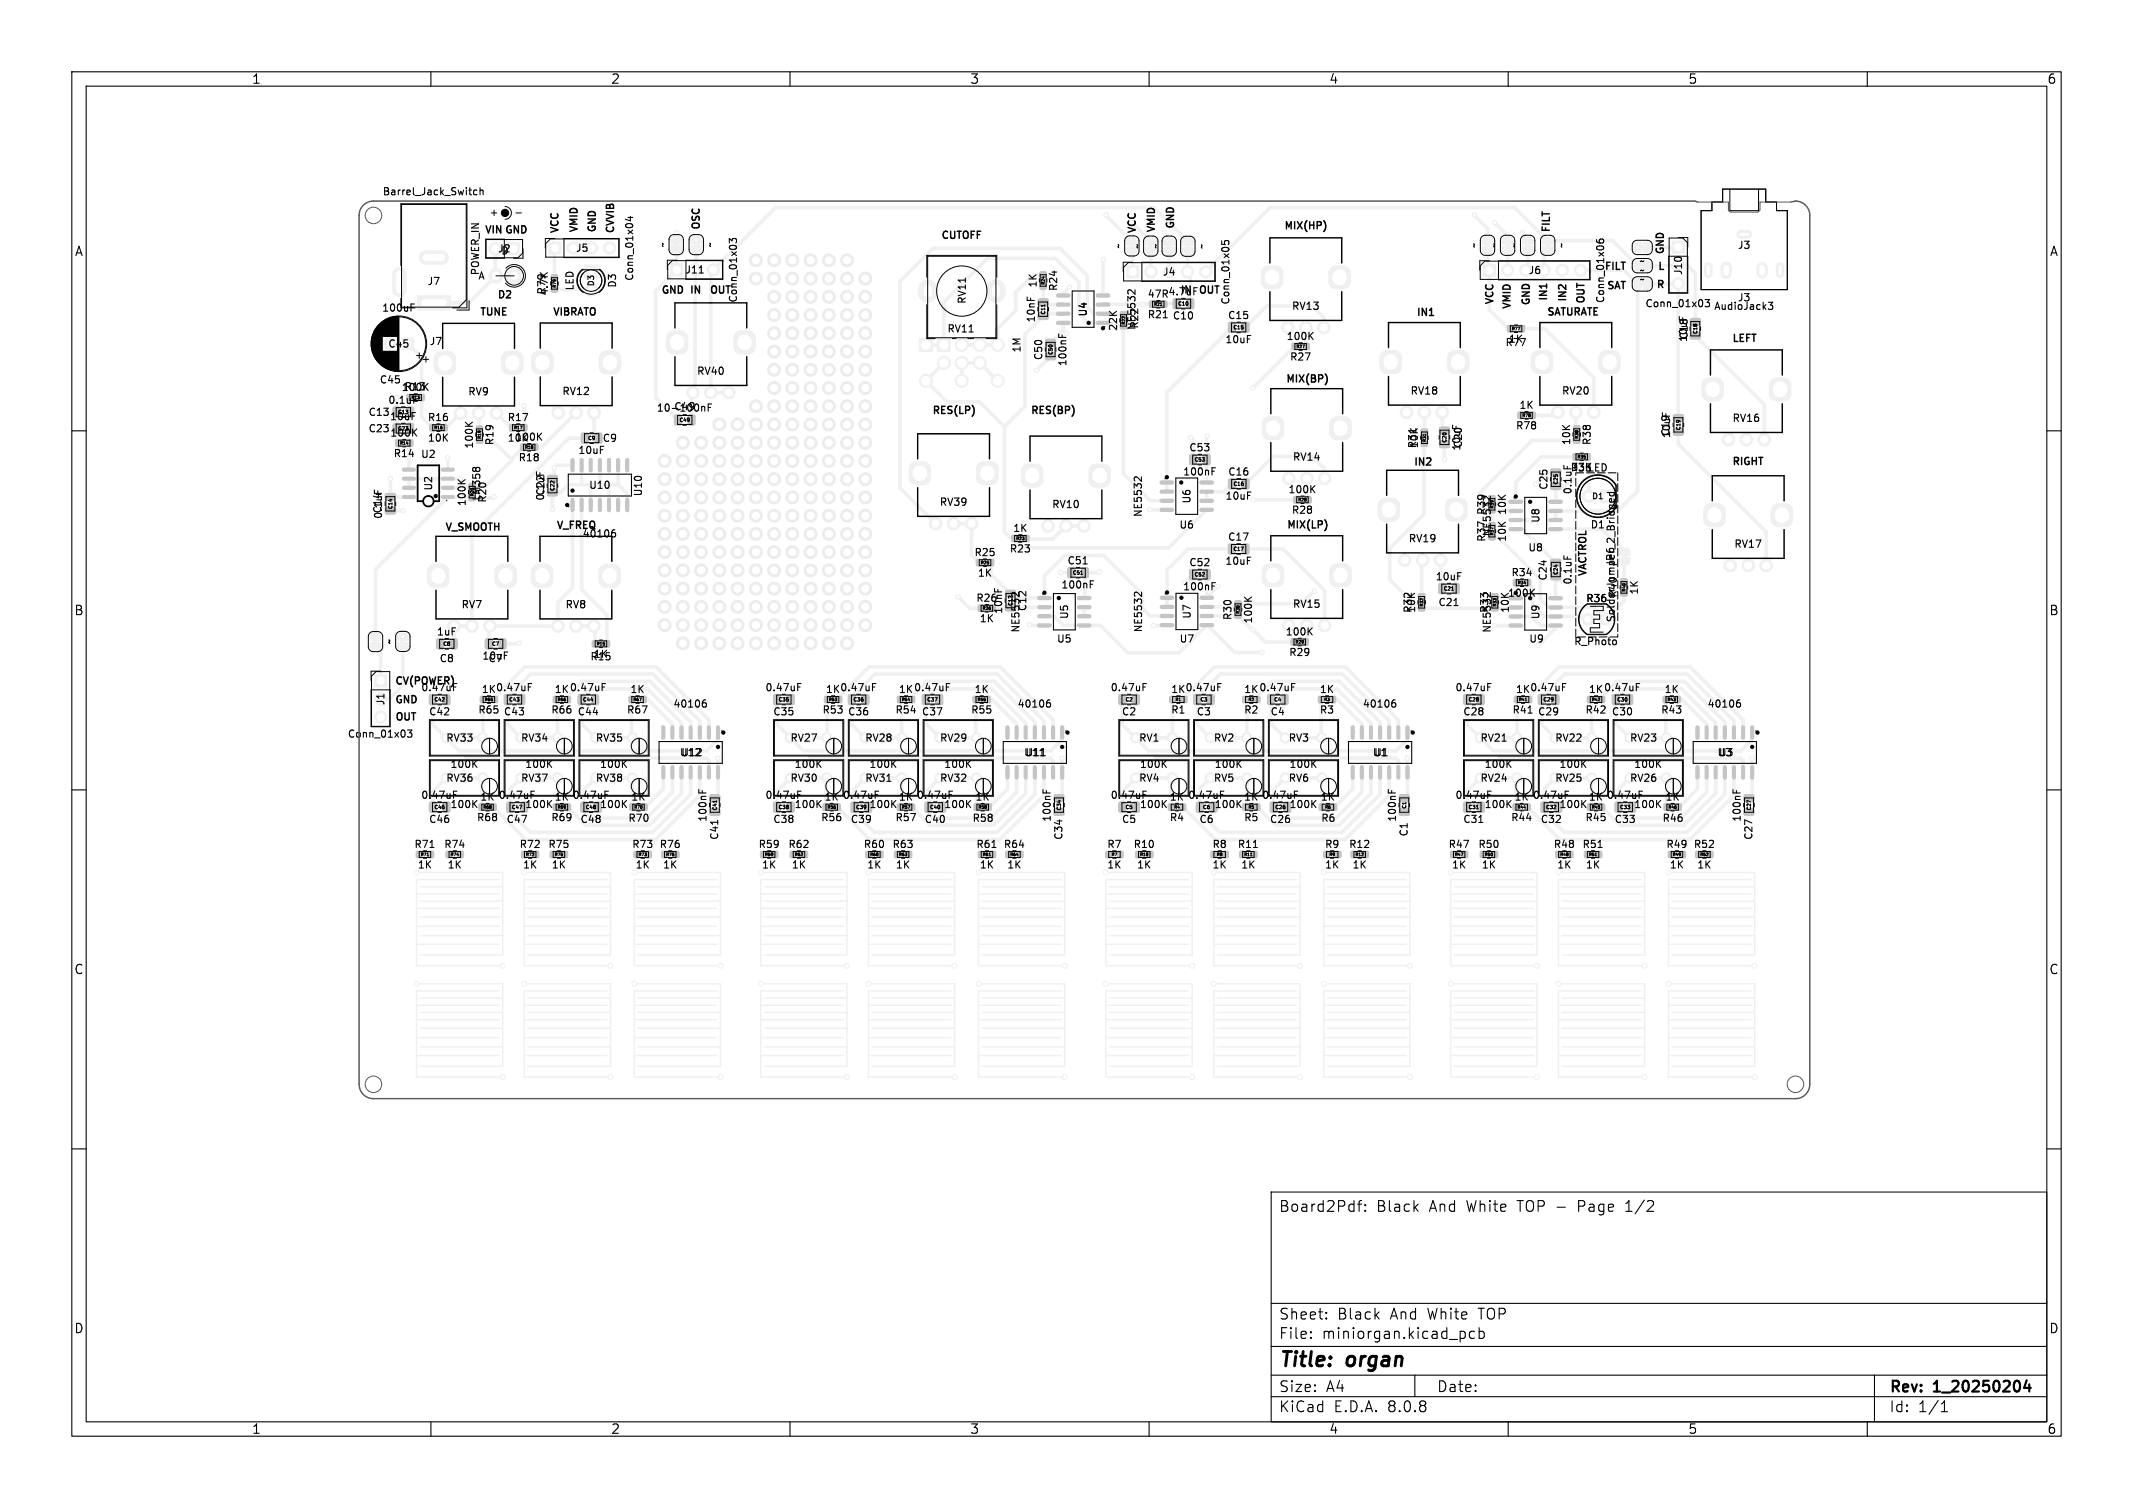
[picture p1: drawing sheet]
<svg xmlns="http://www.w3.org/2000/svg" width="297mm" height="210mm" viewBox="0 0 297 210" stroke-linecap="round" stroke-linejoin="round" font-family="sans-serif">
<defs><g id="words">
<g font-size="2.8">
<text x="178" y="190.9">Title:</text>
<text x="187.7" y="190.9">organ</text>
</g>
<g font-size="2.1">
<text x="178" y="169">Board2Pdf:</text>
<text x="191.7" y="169">Black</text>
<text x="199.1" y="169">And</text>
<text x="204.4" y="169">White</text>
<text x="211.6" y="169">TOP -</text>
<text x="220.3" y="169">Page</text>
<text x="227.1" y="169">1/2</text>
<text x="178" y="184">Sheet:</text>
<text x="186.2" y="184">Black</text>
<text x="193.7" y="184">And</text>
<text x="199" y="184">White</text>
<text x="206.2" y="184">TOP</text>
<text x="178" y="186.7">File:</text>
<text x="184.1" y="186.7">miniorgan.kicad_pcb</text>
<text x="178" y="196.9">KiCad</text>
<text x="178" y="194.1">Size:</text>
<text x="184.7" y="194.1">A4</text>
<text x="185.7" y="196.9">E.D.A.</text>
<text x="193.3" y="196.9">8.0.8</text>
<text x="200" y="194.1">Date:</text>
<text x="263" y="194.3">Rev:</text>
<text x="263" y="196.9">Id:</text>
<text x="267.1" y="196.9">1/1</text>
<text x="269.4" y="194.3">1_20250204</text>
</g>
<g font-size="1.8">
<text x="35" y="11.9">1</text>
<text x="85" y="11.9">2</text>
<text x="135" y="11.9">3</text>
<text x="185" y="11.9">4</text>
<text x="235" y="11.9">5</text>
<text x="285" y="11.9">6</text>
<text x="10.3" y="35.9">A</text>
<text x="285.4" y="35.9">A</text>
<text x="10.3" y="85.9">B</text>
<text x="285.3" y="85.9">B</text>
<text x="10.3" y="135.9">C</text>
<text x="285.3" y="135.9">C</text>
<text x="10.3" y="185.9">D</text>
<text x="285.3" y="185.9">D</text>
<text x="35" y="199.9">1</text>
<text x="85" y="199.9">2</text>
<text x="135" y="199.9">3</text>
<text x="185" y="199.9">4</text>
<text x="235" y="199.9">5</text>
<text x="285" y="199.9">6</text>
</g>
<g font-size="1.4">
<text x="53.2" y="27.4">Barrel_Jack_Switch</text>
<text x="67.4" y="32.6">VIN GND</text>
<text x="69.2" y="35.4">J2</text>
<text x="69.7" y="35.6">D</text>
<text x="77.8" y="32.6" transform="rotate(-90 77.8 32.6)">VCC</text>
<text x="80.1" y="35.3">J5</text>
<text x="80.5" y="32.4" transform="rotate(-90 80.5 32.4)">VMID</text>
<text x="83" y="32.4" transform="rotate(-90 83 32.4)">GND</text>
<text x="85.6" y="32.6" transform="rotate(-90 85.6 32.6)">CVVIB</text>
<text x="93" y="34.6" transform="rotate(-90 93 34.6)">~</text>
<text x="97.5" y="32.1" transform="rotate(-90 97.5 32.1)">OSC</text>
<text x="99.6" y="34.6" transform="rotate(-90 99.6 34.6)">~</text>
<text x="131" y="33.3">CUTOFF</text>
<text x="156.4" y="34.7" transform="rotate(-90 156.4 34.7)">~</text>
<text x="158.2" y="32.6" transform="rotate(-90 158.2 32.6)">VCC</text>
<text x="159.1" y="34.8" transform="rotate(-90 159.1 34.8)">~</text>
<text x="160.9" y="32.4" transform="rotate(-90 160.9 32.4)">VMID</text>
<text x="161.6" y="34.8" transform="rotate(-90 161.6 34.8)">~</text>
<text x="163.5" y="31.9" transform="rotate(-90 163.5 31.9)">GND</text>
<text x="168" y="34.8" transform="rotate(-90 168 34.8)">~</text>
<text x="178.8" y="32">MIX(HP)</text>
<text x="205.9" y="34.6" transform="rotate(-90 205.9 34.6)">~</text>
<text x="208.7" y="34.6" transform="rotate(-90 208.7 34.6)">~</text>
<text x="211.5" y="34.6" transform="rotate(-90 211.5 34.6)">~</text>
<text x="215.9" y="32.6" transform="rotate(-90 215.9 32.6)">FILT</text>
<text x="218.1" y="34.6" transform="rotate(-90 218.1 34.6)">~</text>
<text x="231.7" y="35.5" transform="rotate(-90 231.7 35.5)">GND</text>
<text x="241.9" y="34.9">J3</text>
<text x="59.4" y="39.9">J7</text>
<text x="66.5" y="39.1">A</text>
<text x="66.9" y="38.4" transform="rotate(-90 66.9 38.4)">POWER_IN</text>
<text x="69.2" y="41.7">D2</text>
<text x="76.1" y="41.1" transform="rotate(-90 76.1 41.1)">R79</text>
<text x="76.5" y="41.3" transform="rotate(-90 76.5 41.3)">4.7K</text>
<text x="80.1" y="40.6" transform="rotate(-90 80.1 40.6)">LED</text>
<text x="86" y="40.2" transform="rotate(-90 86 40.2)">D3</text>
<text x="88.4" y="39.2" transform="rotate(-90 88.4 39.2)">Conn_01x04</text>
<text x="92" y="41">GND IN</text>
<text x="95.3" y="38.3">J11</text>
<text x="98.8" y="41">OUT</text>
<text x="144.5" y="40.2" transform="rotate(-90 144.5 40.2)">1K</text>
<text x="147.4" y="40.6" transform="rotate(-90 147.4 40.6)">R24</text>
<text x="159.7" y="41.7">47R 4.7uF</text>
<text x="161.8" y="38.6">J4</text>
<text x="164.3" y="41">IN</text>
<text x="166.8" y="41">OUT</text>
<text x="212.7" y="38.4">J6</text>
<text x="215.5" y="42" transform="rotate(-90 215.5 42)">IN1</text>
<text x="223.2" y="37.7">FILT</text>
<text x="223.6" y="40.3">SAT</text>
<text x="228.2" y="38.4">~</text>
<text x="228.2" y="39.6">~</text>
<text x="230.5" y="40.2">R</text>
<text x="230.7" y="37.7">L</text>
<text x="234.4" y="38.4" transform="rotate(-90 234.4 38.4)">J10</text>
<text x="53.1" y="43.6">100uF</text>
<text x="66.8" y="44">TUNE</text>
<text x="76.9" y="44">VIBRATO</text>
<text x="102.8" y="42.2" transform="rotate(-90 102.8 42.2)">Conn_01x03</text>
<text x="131.8" y="46.5">RV11</text>
<text x="134.7" y="42.4" transform="rotate(-90 134.7 42.4)">RV11</text>
<text x="144.3" y="45" transform="rotate(-90 144.3 45)">10nF</text>
<text x="151.5" y="44.2" transform="rotate(-90 151.5 44.2)">U4</text>
<text x="155.7" y="46.2" transform="rotate(-90 155.7 46.2)">22K</text>
<text x="158.3" y="46.1" transform="rotate(-90 158.3 46.1)">NE5532</text>
<text x="158.7" y="45.9" transform="rotate(-90 158.7 45.9)">R22</text>
<text x="159.7" y="44.5">R21 C10</text>
<text x="170.5" y="48">10uF</text>
<text x="170.9" y="44.6">C15</text>
<text x="171.4" y="42.5" transform="rotate(-90 171.4 42.5)">Conn_01x05</text>
<text x="179" y="47.6">100K</text>
<text x="179.8" y="43.4">RV13</text>
<text x="197.2" y="44.1">IN1</text>
<text x="208" y="42.5" transform="rotate(-90 208 42.5)">VCC</text>
<text x="210" y="47.9">1K</text>
<text x="210.4" y="43.1" transform="rotate(-90 210.4 43.1)">VMID</text>
<text x="213.1" y="42.6" transform="rotate(-90 213.1 42.6)">GND</text>
<text x="215.4" y="44">SATURATE</text>
<text x="218.1" y="42.1" transform="rotate(-90 218.1 42.1)">IN2</text>
<text x="220.7" y="42.4" transform="rotate(-90 220.7 42.4)">OUT</text>
<text x="223.6" y="42.3" transform="rotate(-90 223.6 42.3)">Conn_01x06</text>
<text x="229" y="43">Conn_01x03</text>
<text x="235.2" y="47.4" transform="rotate(-90 235.2 47.4)">C18</text>
<text x="238.6" y="43.4">AudioJack3</text>
<text x="241.1" y="47.7">LEFT</text>
<text x="241.9" y="42.2">J3</text>
<text x="52.8" y="53.6">C45</text>
<text x="54" y="48.6">C45</text>
<text x="59.7" y="48.3">J7</text>
<text x="96.9" y="52.4">RV40</text>
<text x="142.3" y="49.2" transform="rotate(-90 142.3 49.2)">1M</text>
<text x="145.3" y="50.3" transform="rotate(-90 145.3 50.3)">C50</text>
<text x="148.7" y="51.1" transform="rotate(-90 148.7 51.1)">100nF</text>
<text x="179" y="53.3">MIX(BP)</text>
<text x="179.5" y="50.4">R27</text>
<text x="209.5" y="48.4">R77</text>
<text x="51.2" y="58.1">C13</text>
<text x="54" y="56.4">0.1uF</text>
<text x="54.2" y="58.7">10uF</text>
<text x="56.2" y="54.6">R13</text>
<text x="59.5" y="58.9">R16</text>
<text x="65.1" y="55.3">RV9</text>
<text x="70.6" y="58.9">R17</text>
<text x="78.2" y="55.2">RV12</text>
<text x="91.3" y="57.5">10-100nF</text>
<text x="93.8" y="57.3">C49</text>
<text x="129.8" y="57.7">RES(LP)</text>
<text x="143.5" y="57.7">RES(BP)</text>
<text x="196.3" y="55.2">RV18</text>
<text x="211.5" y="57.1">1K</text>
<text x="217.4" y="55.2">RV20</text>
<text x="241.1" y="59">RV16</text>
<text x="51.2" y="60.4">C23</text>
<text x="54.2" y="61">100K</text>
<text x="54.7" y="63.9">R14</text>
<text x="58.5" y="64">U2</text>
<text x="59.5" y="61.7">10K</text>
<text x="66.1" y="62.6" transform="rotate(-90 66.1 62.6)">100K</text>
<text x="68.9" y="62.1" transform="rotate(-90 68.9 62.1)">R19</text>
<text x="70.6" y="61.7">10K</text>
<text x="71.6" y="61.6">100K</text>
<text x="72.1" y="64.4">R18</text>
<text x="80.4" y="63.4">10uF</text>
<text x="83.8" y="61.7">C9</text>
<text x="165.5" y="63.1">C53</text>
<text x="179.9" y="64.4">RV14</text>
<text x="196.8" y="64.9">IN2</text>
<text x="197.4" y="62.5" transform="rotate(-90 197.4 62.5)">R31</text>
<text x="197.6" y="62.5" transform="rotate(-90 197.6 62.5)">10K</text>
<text x="203.8" y="62.5" transform="rotate(-90 203.8 62.5)">C20</text>
<text x="211" y="60">R78</text>
<text x="218.6" y="65.9">R35</text>
<text x="218.7" y="65.8">33KLED</text>
<text x="218.8" y="62.1" transform="rotate(-90 218.8 62.1)">10K</text>
<text x="221.7" y="62.1" transform="rotate(-90 221.7 62.1)">R38</text>
<text x="232.7" y="60.8" transform="rotate(-90 232.7 60.8)">C19</text>
<text x="241.1" y="64.8">RIGHT</text>
<text x="53.3" y="71.6" transform="rotate(-90 53.3 71.6)">C14</text>
<text x="60.4" y="68.4" transform="rotate(-90 60.4 68.4)">U2</text>
<text x="65" y="70.6" transform="rotate(-90 65 70.6)">100K</text>
<text x="67.1" y="69.8" transform="rotate(-90 67.1 69.8)">LM358</text>
<text x="67.9" y="70.1" transform="rotate(-90 67.9 70.1)">R20</text>
<text x="76" y="69.1" transform="rotate(-90 76 69.1)">C22</text>
<text x="81.9" y="68.3">U10</text>
<text x="89.6" y="69.2" transform="rotate(-90 89.6 69.2)">U10</text>
<text x="130.7" y="70.6">RV39</text>
<text x="146.4" y="71">RV10</text>
<text x="164.6" y="66.4">100nF</text>
<text x="166" y="70.2" transform="rotate(-90 166 70.2)">U6</text>
<text x="170.5" y="69.8">10uF</text>
<text x="170.9" y="66.4">C16</text>
<text x="179.3" y="68.9">100K</text>
<text x="179.8" y="71.8">R28</text>
<text x="207" y="71.8" transform="rotate(-90 207 71.8)">R39</text>
<text x="209.9" y="71.8" transform="rotate(-90 209.9 71.8)">10K</text>
<text x="215.7" y="68.3" transform="rotate(-90 215.7 68.3)">C25</text>
<text x="219" y="68.9" transform="rotate(-90 219 68.9)">0.1uF</text>
<text x="53.4" y="72.4" transform="rotate(-90 53.4 72.4)">0.1uF</text>
<text x="61.9" y="74">V_SMOOTH</text>
<text x="77.4" y="73.7">V_FREQ</text>
<text x="81" y="75">40106</text>
<text x="135.6" y="77.7">R25</text>
<text x="140.5" y="77.1">R23</text>
<text x="141" y="74.3">1K</text>
<text x="159.2" y="72.1" transform="rotate(-90 159.2 72.1)">NE5532</text>
<text x="164.1" y="73.8">U6</text>
<text x="170.9" y="75.5">C17</text>
<text x="179.1" y="73.7">MIX(LP)</text>
<text x="196" y="75.7">RV19</text>
<text x="207" y="75.6" transform="rotate(-90 207 75.6)">R37</text>
<text x="207.8" y="74.8" transform="rotate(-90 207.8 74.8)">NE5532</text>
<text x="209.9" y="75.6" transform="rotate(-90 209.9 75.6)">10K</text>
<text x="212.7" y="77">U8</text>
<text x="214.6" y="72.9" transform="rotate(-90 214.6 72.9)">U8</text>
<text x="221.4" y="73.8">D1</text>
<text x="241.4" y="76.5">RV17</text>
<text x="136.1" y="80.5">1K</text>
<text x="147.7" y="82.2">100nF</text>
<text x="148.5" y="78.8">C51</text>
<text x="164.6" y="82.4">100nF</text>
<text x="165.5" y="79.1">C52</text>
<text x="170.5" y="78.9">10uF</text>
<text x="199.8" y="81">10uF</text>
<text x="209.9" y="83.3">100K</text>
<text x="210.4" y="80.4">R34</text>
<text x="215.6" y="81" transform="rotate(-90 215.6 81)">C24</text>
<text x="219" y="81.5" transform="rotate(-90 219 81.5)">0.1uF</text>
<text x="220.9" y="80.3" transform="rotate(-90 220.9 80.3)">VACTROL</text>
<text x="225" y="79" transform="rotate(-90 225 79)">JP6</text>
<text x="225.3" y="83.3" transform="rotate(-90 225.3 83.3)">R40</text>
<text x="228.3" y="82.9" transform="rotate(-90 228.3 82.9)">1K</text>
<text x="54.9" y="89.8" transform="rotate(-90 54.9 89.8)">~</text>
<text x="60.7" y="88.7">1uF</text>
<text x="64.2" y="84.9">RV7</text>
<text x="78.6" y="84.9">RV8</text>
<text x="135.8" y="84">R26</text>
<text x="136.3" y="86.9">1K</text>
<text x="139.7" y="85.6" transform="rotate(-90 139.7 85.6)">10nF</text>
<text x="142.2" y="88.2" transform="rotate(-90 142.2 88.2)">NE5532</text>
<text x="143.1" y="85.2" transform="rotate(-90 143.1 85.2)">C12</text>
<text x="147.1" y="89.7">U5</text>
<text x="148.9" y="86.3" transform="rotate(-90 148.9 86.3)">U5</text>
<text x="159.2" y="88.2" transform="rotate(-90 159.2 88.2)">NE5532</text>
<text x="164.1" y="89.7">U7</text>
<text x="166" y="86.3" transform="rotate(-90 166 86.3)">U7</text>
<text x="171.7" y="86.5" transform="rotate(-90 171.7 86.5)">R30</text>
<text x="174.5" y="86.9" transform="rotate(-90 174.5 86.9)">100K</text>
<text x="178.9" y="88.7">100K</text>
<text x="179.9" y="84.8">RV15</text>
<text x="196.8" y="85.5" transform="rotate(-90 196.8 85.5)">R32</text>
<text x="197.2" y="85.5" transform="rotate(-90 197.2 85.5)">10K</text>
<text x="200.2" y="84.6">C21</text>
<text x="207.4" y="85.5" transform="rotate(-90 207.4 85.5)">R33</text>
<text x="207.8" y="88.2" transform="rotate(-90 207.8 88.2)">NE5532</text>
<text x="210.3" y="85.5" transform="rotate(-90 210.3 85.5)">10K</text>
<text x="212.8" y="89.7">U9</text>
<text x="214.6" y="86.3" transform="rotate(-90 214.6 86.3)">U9</text>
<text x="220.8" y="84.1">R36</text>
<text x="225" y="86.8" transform="rotate(-90 225 86.8)">SolderJumper_2_Bridged</text>
<text x="55" y="95.4">CV(POWER)</text>
<text x="61.1" y="92.4">C8</text>
<text x="67.1" y="92.1">10uF</text>
<text x="67.9" y="92.4">C7</text>
<text x="82.1" y="92.2">R15</text>
<text x="82.6" y="91.8">1K</text>
<text x="179.4" y="91.6">R29</text>
<text x="219.1" y="90.1">R_Photo</text>
<text x="53.7" y="98.3" transform="rotate(-90 53.7 98.3)">J1</text>
<text x="54.9" y="98">GND</text>
<text x="55" y="100.4">OUT</text>
<text x="58.5" y="96.5">0.47uF</text>
<text x="59.6" y="99.8">C42</text>
<text x="66.5" y="99.6">R65</text>
<text x="67" y="96.7">1K 0.47uF</text>
<text x="70.1" y="99.8">C43</text>
<text x="76.7" y="99.6">R66</text>
<text x="77.1" y="96.7">1K 0.47uF</text>
<text x="80.3" y="99.8">C44</text>
<text x="87.2" y="99.6">R67</text>
<text x="87.7" y="96.7">1K</text>
<text x="93.7" y="98.7">40106</text>
<text x="106.5" y="96.5">0.47uF</text>
<text x="107.6" y="99.8">C35</text>
<text x="114.4" y="99.6">R53</text>
<text x="114.9" y="96.7">1K 0.47uF</text>
<text x="118" y="99.8">C36</text>
<text x="124.6" y="99.6">R54</text>
<text x="125.1" y="96.7">1K 0.47uF</text>
<text x="128.3" y="99.8">C37</text>
<text x="135.1" y="99.6">R55</text>
<text x="135.6" y="96.7">1K</text>
<text x="141.6" y="98.7">40106</text>
<text x="154.5" y="96.5">0.47uF</text>
<text x="156.1" y="99.8">C2</text>
<text x="163" y="99.6">R1</text>
<text x="163" y="96.7">1K 0.47uF</text>
<text x="166.5" y="99.8">C3</text>
<text x="173.1" y="99.6">R2</text>
<text x="173.1" y="96.7">1K 0.47uF</text>
<text x="176.8" y="99.8">C4</text>
<text x="183.7" y="99.6">R3</text>
<text x="183.7" y="96.7">1K</text>
<text x="189.7" y="98.7">40106</text>
<text x="202.5" y="96.5">0.47uF</text>
<text x="203.6" y="99.8">C28</text>
<text x="210.5" y="99.6">R41</text>
<text x="211" y="96.7">1K 0.47uF</text>
<text x="214.1" y="99.8">C29</text>
<text x="220.7" y="99.6">R42</text>
<text x="221.1" y="96.7">1K 0.47uF</text>
<text x="224.3" y="99.8">C30</text>
<text x="231.2" y="99.6">R43</text>
<text x="231.7" y="96.7">1K</text>
<text x="237.7" y="98.7">40106</text>
<text x="48.3" y="102.9">Conn_01x03</text>
<text x="62" y="103.5">RV33</text>
<text x="62.6" y="107.2">100K</text>
<text x="72.4" y="103.5">RV34</text>
<text x="73" y="107.2">100K</text>
<text x="82.9" y="103.5">RV35</text>
<text x="83.4" y="107.2">100K</text>
<text x="94.6" y="105.5">U12</text>
<text x="110" y="103.5">RV27</text>
<text x="110.5" y="107.2">100K</text>
<text x="120.4" y="103.5">RV28</text>
<text x="121" y="107.2">100K</text>
<text x="130.8" y="103.5">RV29</text>
<text x="131.4" y="107.2">100K</text>
<text x="142.5" y="105.5">U11</text>
<text x="158.5" y="103.5">RV1</text>
<text x="158.6" y="107.2">100K</text>
<text x="168.9" y="103.5">RV2</text>
<text x="169" y="107.2">100K</text>
<text x="179.3" y="103.5">RV3</text>
<text x="179.4" y="107.2">100K</text>
<text x="191" y="105.5">U1</text>
<text x="206" y="103.5">RV21</text>
<text x="206.6" y="107.2">100K</text>
<text x="216.4" y="103.5">RV22</text>
<text x="217" y="107.2">100K</text>
<text x="226.9" y="103.5">RV23</text>
<text x="227.4" y="107.2">100K</text>
<text x="239" y="105.5">U3</text>
<text x="58.5" y="111.5">0.47uF</text>
<text x="62" y="109.1">RV36</text>
<text x="62.6" y="112.7">100K</text>
<text x="66.8" y="111.7">1K 0.47uF</text>
<text x="72.4" y="109.1">RV37</text>
<text x="73" y="112.7">100K</text>
<text x="77.1" y="111.7">1K 0.47uF</text>
<text x="82.9" y="109.1">RV38</text>
<text x="83.4" y="112.7">100K</text>
<text x="87.8" y="111.7">1K</text>
<text x="106.5" y="111.5">0.47uF</text>
<text x="110" y="109.1">RV30</text>
<text x="110.5" y="112.7">100K</text>
<text x="114.7" y="111.7">1K 0.47uF</text>
<text x="120.4" y="109.1">RV31</text>
<text x="121" y="112.7">100K</text>
<text x="125.1" y="111.7">1K 0.47uF</text>
<text x="130.8" y="109.1">RV32</text>
<text x="131.4" y="112.7">100K</text>
<text x="135.7" y="111.7">1K</text>
<text x="154.5" y="111.5">0.47uF</text>
<text x="158.5" y="109.1">RV4</text>
<text x="158.6" y="112.7">100K</text>
<text x="162.8" y="111.7">1K 0.47uF</text>
<text x="168.9" y="109.1">RV5</text>
<text x="169" y="112.7">100K</text>
<text x="173.1" y="111.7">1K 0.47uF</text>
<text x="179.3" y="109.1">RV6</text>
<text x="179.4" y="112.7">100K</text>
<text x="183.8" y="111.7">1K</text>
<text x="202.5" y="111.5">0.47uF</text>
<text x="206" y="109.1">RV24</text>
<text x="206.6" y="112.7">100K</text>
<text x="210.8" y="111.7">1K 0.47uF</text>
<text x="216.4" y="109.1">RV25</text>
<text x="217" y="112.7">100K</text>
<text x="221.1" y="111.7">1K 0.47uF</text>
<text x="226.9" y="109.1">RV26</text>
<text x="227.4" y="112.7">100K</text>
<text x="231.8" y="111.7">1K</text>
<text x="57.6" y="118.3">R71</text>
<text x="59.6" y="114.8">C46</text>
<text x="61.7" y="118.3">R74</text>
<text x="66.3" y="114.6">R68</text>
<text x="70.4" y="114.8">C47</text>
<text x="72.2" y="118.3">R72</text>
<text x="76.2" y="118.3">R75</text>
<text x="76.7" y="114.6">R69</text>
<text x="80.7" y="114.8">C48</text>
<text x="87.4" y="114.7">R70</text>
<text x="87.9" y="118.3">R73</text>
<text x="91.7" y="118.3">R76</text>
<text x="98.6" y="114.6" transform="rotate(-90 98.6 114.6)">100nF</text>
<text x="100.2" y="117.1" transform="rotate(-90 100.2 117.1)">C41</text>
<text x="105.5" y="118.3">R59</text>
<text x="107.6" y="114.8">C38</text>
<text x="109.7" y="118.3">R62</text>
<text x="114.2" y="114.6">R56</text>
<text x="118.4" y="114.8">C39</text>
<text x="120.2" y="118.3">R60</text>
<text x="124.2" y="118.3">R63</text>
<text x="124.6" y="114.6">R57</text>
<text x="128.6" y="114.8">C40</text>
<text x="135.3" y="114.7">R58</text>
<text x="135.8" y="118.3">R61</text>
<text x="139.7" y="118.3">R64</text>
<text x="146.5" y="114.6" transform="rotate(-90 146.5 114.6)">100nF</text>
<text x="148.1" y="117.1" transform="rotate(-90 148.1 117.1)">C34</text>
<text x="154.1" y="118.3">R7</text>
<text x="156.1" y="114.8">C5</text>
<text x="157.7" y="118.3">R10</text>
<text x="162.8" y="114.6">R4</text>
<text x="166.9" y="114.8">C6</text>
<text x="168.7" y="118.3">R8</text>
<text x="172.2" y="118.3">R11</text>
<text x="173.1" y="114.6">R5</text>
<text x="176.7" y="114.8">C26</text>
<text x="183.9" y="114.7">R6</text>
<text x="184.4" y="118.3">R9</text>
<text x="187.7" y="118.3">R12</text>
<text x="194.6" y="114.6" transform="rotate(-90 194.6 114.6)">100nF</text>
<text x="196.2" y="116.6" transform="rotate(-90 196.2 116.6)">C1</text>
<text x="201.6" y="118.3">R47</text>
<text x="203.6" y="114.8">C31</text>
<text x="205.7" y="118.3">R50</text>
<text x="210.3" y="114.6">R44</text>
<text x="214.4" y="114.8">C32</text>
<text x="216.2" y="118.3">R48</text>
<text x="220.2" y="118.3">R51</text>
<text x="220.7" y="114.6">R45</text>
<text x="224.7" y="114.8">C33</text>
<text x="231.4" y="114.7">R46</text>
<text x="231.9" y="118.3">R49</text>
<text x="235.7" y="118.3">R52</text>
<text x="242.6" y="114.6" transform="rotate(-90 242.6 114.6)">100nF</text>
<text x="244.2" y="117.1" transform="rotate(-90 244.2 117.1)">C27</text>
<text x="58.1" y="121.2">1K</text>
<text x="62.2" y="121.2">1K</text>
<text x="72.7" y="121.2">1K</text>
<text x="76.7" y="121.2">1K</text>
<text x="88.4" y="121.2">1K</text>
<text x="92.2" y="121.2">1K</text>
<text x="106" y="121.2">1K</text>
<text x="110.1" y="121.2">1K</text>
<text x="120.6" y="121.2">1K</text>
<text x="124.6" y="121.2">1K</text>
<text x="136.3" y="121.2">1K</text>
<text x="140.1" y="121.2">1K</text>
<text x="154.1" y="121.2">1K</text>
<text x="158.2" y="121.2">1K</text>
<text x="168.7" y="121.2">1K</text>
<text x="172.7" y="121.2">1K</text>
<text x="184.4" y="121.2">1K</text>
<text x="188.2" y="121.2">1K</text>
<text x="202.1" y="121.2">1K</text>
<text x="206.2" y="121.2">1K</text>
<text x="216.7" y="121.2">1K</text>
<text x="220.7" y="121.2">1K</text>
<text x="232.4" y="121.2">1K</text>
<text x="236.2" y="121.2">1K</text>
</g>
<g font-size="1.1">
<text x="82.9" y="40" transform="rotate(-90 82.9 40)">D3</text>
<text x="221.6" y="69.7">D1</text>
</g>
<g font-size=".7">
<text x="145.6" y="43.9" transform="rotate(-90 145.6 43.9)">C11</text>
<text x="164" y="42.7">C10</text>
<text x="171.7" y="46">C15</text>
<text x="236.4" y="46.6" transform="rotate(-90 236.4 46.6)">C18</text>
<text x="146.7" y="49.5" transform="rotate(-90 146.7 49.5)">C50</text>
<text x="55.4" y="57.8">C13</text>
<text x="94.6" y="58.9">C49</text>
<text x="234.1" y="60" transform="rotate(-90 234.1 60)">C19</text>
<text x="55.4" y="60.1">C23</text>
<text x="81.8" y="61.4">C9</text>
<text x="166.3" y="64.4">C53</text>
<text x="201.5" y="61.7" transform="rotate(-90 201.5 61.7)">C20</text>
<text x="54.7" y="71" transform="rotate(-90 54.7 71)">C14</text>
<text x="77.3" y="68.4" transform="rotate(-90 77.3 68.4)">C22</text>
<text x="171.7" y="67.8">C16</text>
<text x="217" y="67.5" transform="rotate(-90 217 67.5)">C25</text>
<text x="171.7" y="76.8">C17</text>
<text x="149.3" y="80.1">C51</text>
<text x="166.3" y="80.4">C52</text>
<text x="201" y="82.3">C21</text>
<text x="217" y="80.1" transform="rotate(-90 217 80.1)">C24</text>
<text x="141.1" y="84.4" transform="rotate(-90 141.1 84.4)">C12</text>
<text x="61.7" y="90">C8</text>
<text x="68.5" y="90">C7</text>
<text x="60.4" y="97.8">C42</text>
<text x="70.8" y="97.8">C43</text>
<text x="81.1" y="97.8">C44</text>
<text x="108.3" y="97.8">C35</text>
<text x="118.8" y="97.8">C36</text>
<text x="129" y="97.8">C37</text>
<text x="156.7" y="97.8">C2</text>
<text x="167.1" y="97.8">C3</text>
<text x="177.4" y="97.8">C4</text>
<text x="204.4" y="97.8">C28</text>
<text x="214.8" y="97.8">C29</text>
<text x="225.1" y="97.8">C30</text>
<text x="60.4" y="112.8">C46</text>
<text x="71.2" y="112.8">C47</text>
<text x="81.5" y="112.8">C48</text>
<text x="99.9" y="112.9" transform="rotate(-90 99.9 112.9)">C41</text>
<text x="108.3" y="112.8">C38</text>
<text x="119.1" y="112.8">C39</text>
<text x="129.4" y="112.8">C40</text>
<text x="147.8" y="112.9" transform="rotate(-90 147.8 112.9)">C34</text>
<text x="156.7" y="112.8">C5</text>
<text x="167.5" y="112.8">C6</text>
<text x="177.5" y="112.8">C26</text>
<text x="195.9" y="112.7" transform="rotate(-90 195.9 112.7)">C1</text>
<text x="204.4" y="112.8">C31</text>
<text x="215.2" y="112.8">C32</text>
<text x="225.5" y="112.8">C33</text>
<text x="243.9" y="112.9" transform="rotate(-90 243.9 112.9)">C27</text>
</g>
<g font-size=".6">
<text x="77.5" y="40.1" transform="rotate(-90 77.5 40.1)">R79</text>
<text x="145.5" y="39.7" transform="rotate(-90 145.5 39.7)">R24</text>
<text x="156.7" y="45.2" transform="rotate(-90 156.7 45.2)">R22</text>
<text x="160.7" y="42.7">R21</text>
<text x="210.5" y="46.1">R77</text>
<text x="180.5" y="48.6">R27</text>
<text x="57.2" y="55.7">R13</text>
<text x="60.4" y="59.8">R16</text>
<text x="71.5" y="59.8">R17</text>
<text x="211.9" y="58.1">R78</text>
<text x="55.7" y="62">R14</text>
<text x="67.1" y="61.2" transform="rotate(-90 67.1 61.2)">R19</text>
<text x="73.1" y="62.6">R18</text>
<text x="198.6" y="61.6" transform="rotate(-90 198.6 61.6)">R31</text>
<text x="219.6" y="63.9">R35</text>
<text x="219.8" y="61.1" transform="rotate(-90 219.8 61.1)">R38</text>
<text x="66" y="69.2" transform="rotate(-90 66 69.2)">R20</text>
<text x="180.7" y="69.9">R28</text>
<text x="208" y="70.9" transform="rotate(-90 208 70.9)">R39</text>
<text x="141.4" y="75.3">R23</text>
<text x="208" y="74.6" transform="rotate(-90 208 74.6)">R37</text>
<text x="136.5" y="78.7">R25</text>
<text x="211.3" y="81.4">R34</text>
<text x="226.4" y="82.4" transform="rotate(-90 226.4 82.4)">R40</text>
<text x="83" y="90">R15</text>
<text x="136.8" y="85">R26</text>
<text x="172.7" y="85.5" transform="rotate(-90 172.7 85.5)">R30</text>
<text x="180.3" y="89.7">R29</text>
<text x="198.2" y="84.5" transform="rotate(-90 198.2 84.5)">R32</text>
<text x="208.4" y="84.5" transform="rotate(-90 208.4 84.5)">R33</text>
<text x="67.4" y="97.7">R65</text>
<text x="77.6" y="97.7">R66</text>
<text x="88.1" y="97.7">R67</text>
<text x="115.4" y="97.7">R53</text>
<text x="125.5" y="97.7">R54</text>
<text x="136.1" y="97.7">R55</text>
<text x="163.6" y="97.7">R1</text>
<text x="173.8" y="97.7">R2</text>
<text x="184.3" y="97.7">R3</text>
<text x="211.4" y="97.7">R41</text>
<text x="221.6" y="97.7">R42</text>
<text x="232.1" y="97.7">R43</text>
<text x="67.3" y="112.7">R68</text>
<text x="77.6" y="112.7">R69</text>
<text x="88.3" y="112.7">R70</text>
<text x="115.2" y="112.7">R56</text>
<text x="125.5" y="112.7">R57</text>
<text x="136.2" y="112.7">R58</text>
<text x="163.4" y="112.7">R4</text>
<text x="173.8" y="112.7">R5</text>
<text x="184.5" y="112.7">R6</text>
<text x="211.3" y="112.7">R44</text>
<text x="221.6" y="112.7">R45</text>
<text x="232.3" y="112.7">R46</text>
<text x="58.5" y="119.3">R71</text>
<text x="62.7" y="119.3">R74</text>
<text x="73.2" y="119.3">R72</text>
<text x="77.2" y="119.3">R75</text>
<text x="88.9" y="119.3">R73</text>
<text x="92.7" y="119.3">R76</text>
<text x="106.5" y="119.3">R59</text>
<text x="110.6" y="119.3">R62</text>
<text x="121.1" y="119.3">R60</text>
<text x="125.1" y="119.3">R63</text>
<text x="136.8" y="119.3">R61</text>
<text x="140.6" y="119.3">R64</text>
<text x="154.7" y="119.3">R7</text>
<text x="158.7" y="119.3">R10</text>
<text x="169.4" y="119.3">R8</text>
<text x="173.2" y="119.3">R11</text>
<text x="185.1" y="119.3">R9</text>
<text x="188.7" y="119.3">R12</text>
<text x="202.5" y="119.3">R47</text>
<text x="206.7" y="119.3">R50</text>
<text x="217.2" y="119.3">R48</text>
<text x="221.2" y="119.3">R51</text>
<text x="232.9" y="119.3">R49</text>
<text x="236.7" y="119.3">R52</text>
</g>
</g></defs>
<path d="M154.2 137h11.8v11.5h-11.5M154.5 139h11.5M165.5 138h-11.5v12h12M154 140h11.5M154 142h11.5M154 144.5h11.5M154 147h11.5M154.5 141h11.5M154.5 143.2h11.5M154.5 145.8h11.5" fill="none" stroke="#f0f0f0" stroke-width=".2"/>
<path d="M215.2 33.9h.6v.5h-.6z" fill="#f0f0f0"/>
<g fill="none" stroke="#f0f0f0" stroke-width=".2">
<path d="M73.2 137h11.8v11.5h-11.5M73.5 139h11.5M84.5 138h-11.5v12h12M105.9 124.5h11.5M105.9 126.5h11.5M105.9 129h11.5M105.9 131.5h11.5M106.1 137h11.8v11.5h-11.5M106.1 121.5h11.8v11.5h-11.5M106.4 139h11.5M106.4 123.5h11.5M106.4 125.5h11.5"/>
<path d="M106.4 127.7h11.5M106.4 130.3h11.5M117.4 138h-11.5v12h12M117.4 122.5h-11.5v12h12M121.1 137h11.8v11.5h-11.5M121.4 139h11.5M132.4 138h-11.5v12h12M202.2 137h11.8v11.5h-11.5M202.5 139h11.5M213.5 138h-11.5v12h12M232.3 124.5h11.5M232.3 126.5h11.5"/>
<path d="M232.3 129h11.5M232.3 131.5h11.5M232.5 121.5h11.8v11.5h-11.5M232.8 123.5h11.5M232.8 125.5h11.5M232.8 127.7h11.5M232.8 130.3h11.5M243.8 122.5h-11.5v12h12M73 140h11.5M73 142h11.5M73 144.5h11.5M73 147h11.5"/>
<path d="M73.5 141h11.5M73.5 143.2h11.5M73.5 145.8h11.5M105.9 140h11.5M105.9 142h11.5M105.9 144.5h11.5M105.9 147h11.5M106.4 141h11.5M106.4 143.2h11.5M106.4 145.8h11.5M120.9 140h11.5M120.9 142h11.5"/>
<path d="M120.9 144.5h11.5M120.9 147h11.5M121.4 141h11.5M121.4 143.2h11.5M121.4 145.8h11.5M202 140h11.5M202 142h11.5M202 144.5h11.5M202 147h11.5M202.5 141h11.5M202.5 143.2h11.5M202.5 145.8h11.5"/>
</g>
<path d="M55.8 89.1h.6v.5h-.6z" fill="#f0f0f0"/>
<g fill="none" stroke="#f0f0f0" stroke-width=".2">
<path d="M58.2 137h11.8v11.5h-11.5M58.5 139h11.5M69.5 138h-11.5v12h12M136.2 124.5h11.6M136.2 126.5h11.6M136.2 129h11.6M136.2 131.5h11.6M136.4 121.5h11.8v11.5h-11.5M136.7 123.5h11.5M136.7 125.5h11.5M136.7 127.7h11.5M136.7 130.3h11.5"/>
<path d="M147.8 122.5h-11.6v12h12M154 124.5h11.5M154 126.5h11.5M154 129h11.5M154 131.5h11.5M154.2 121.5h11.8v11.5h-11.5M154.5 123.5h11.5M154.5 125.5h11.5M154.5 127.7h11.5M154.5 130.3h11.5M165.5 122.5h-11.5v12h12M232.5 137h11.8v11.5h-11.5"/>
<path d="M232.8 139h11.5M243.8 138h-11.5v12h12M58 140h11.5M58 142h11.5M58 144.5h11.5M58 147h11.5M58.5 141h11.5M58.5 143.2h11.5M58.5 145.8h11.5M232.3 140h11.5M232.3 142h11.5M232.3 144.5h11.5"/>
<path d="M232.3 147h11.5M232.8 141h11.5M232.8 143.2h11.5M232.8 145.8h11.5"/>
</g>
<path d="M225.9 77.2h.6v.5h-.6z" fill="#f0f0f0"/>
<path d="M73 124.5h11.5M73 126.5h11.5M73 129h11.5M73 131.5h11.5M73.2 121.5h11.8v11.5h-11.5M73.5 123.5h11.5M73.5 125.5h11.5M73.5 127.7h11.5M73.5 130.3h11.5M84.5 122.5h-11.5v12h12" fill="none" stroke="#f0f0f0" stroke-width=".2"/>
<g fill="#f0f0f0">
<path d="M165.1 34.1h.6v.5h-.6z"/>
<path d="M96.6 33.8h.7v.5h-.7z"/>
</g>
<g fill="none" stroke="#f0f0f0" stroke-width=".2">
<path d="M169.2 137h11.8v11.5h-11.5M169.5 139h11.5M180.5 138h-11.5v12h12M217.2 137h11.8v11.5h-11.5M217.5 139h11.5M228.5 138h-11.5v12h12M169 140h11.5M169 142h11.5M169 144.5h11.5M169 147h11.5M169.5 141h11.5M169.5 143.2h11.5"/>
<path d="M169.5 145.8h11.5M217 140h11.5M217 142h11.5M217 144.5h11.5M217 147h11.5M217.5 141h11.5M217.5 143.2h11.5M217.5 145.8h11.5"/>
</g>
<path d="M162.5 34h.6v.5h-.6z" fill="#f0f0f0"/>
<path d="M217 124.5h11.5M217 126.5h11.5M217 129h11.5M217 131.5h11.5M217.2 121.5h11.8v11.5h-11.5M217.5 123.5h11.5M217.5 125.5h11.5M217.5 127.7h11.5M217.5 130.3h11.5M228.5 122.5h-11.5v12h12" fill="none" stroke="#f0f0f0" stroke-width=".2"/>
<g fill="#f0f0f0">
<path d="M228.4 34.2h.5v.6h-.5z"/>
<path d="M212.4 33.9h.6v.5h-.6z"/>
<path d="M93.9 33.8h.6v.5h-.6z"/>
</g>
<path d="M120.9 124.5h11.5M120.9 126.5h11.5M120.9 129h11.5M120.9 131.5h11.5M121.1 121.5h11.8v11.5h-11.5M121.4 123.5h11.5M121.4 125.5h11.5M121.4 127.7h11.5M121.4 130.3h11.5M132.4 122.5h-11.5v12h12" fill="none" stroke="#f0f0f0" stroke-width=".2"/>
<g fill="#f0f0f0">
<path d="M52 89.1h.6v.5h-.6z"/>
<path d="M157.3 34h.6v.5h-.6z"/>
<path d="M209.6 33.9h.6v.5h-.6z"/>
</g>
<g fill="none" stroke="#f0f0f0" stroke-width=".2">
<path d="M88.5 137h11.8v11.5h-11.5M88.8 139h11.5M99.8 138h-11.5v12h12M136.4 137h11.8v11.5h-11.5M136.7 139h11.5M147.8 138h-11.6v12h12M184.3 124.5h11.5M184.3 126.5h11.5M184.3 129h11.5M184.3 131.5h11.5M184.5 121.5h11.8v11.5h-11.5M184.8 123.5h11.5"/>
<path d="M184.8 125.5h11.5M184.8 127.7h11.5M184.8 130.3h11.5M195.8 122.5h-11.5v12h12M88.3 140h11.5M88.3 142h11.5M88.3 144.5h11.5M88.3 147h11.5M88.8 141h11.5M88.8 143.2h11.5M88.8 145.8h11.5M136.2 140h11.6"/>
<path d="M136.2 142h11.6M136.2 144.5h11.6M136.2 147h11.6M136.7 141h11.5M136.7 143.2h11.5M136.7 145.8h11.5"/>
</g>
<path d="M206.8 33.9h.6v.5h-.6z" fill="#f0f0f0"/>
<g fill="none" stroke="#f0f0f0" stroke-width=".2">
<path d="M58 124.5h11.5M58 126.5h11.5M58 129h11.5M58 131.5h11.5M58.2 121.5h11.8v11.5h-11.5M58.5 123.5h11.5M58.5 125.5h11.5M58.5 127.7h11.5M58.5 130.3h11.5M69.5 122.5h-11.5v12h12M202 124.5h11.5M202 126.5h11.5"/>
<path d="M202 129h11.5M202 131.5h11.5M202.2 121.5h11.8v11.5h-11.5M202.5 123.5h11.5M202.5 125.5h11.5M202.5 127.7h11.5M202.5 130.3h11.5M213.5 122.5h-11.5v12h12"/>
</g>
<path d="M159.9 34h.6v.5h-.6z" fill="#f0f0f0"/>
<g fill="none" stroke="#f0f0f0" stroke-width=".2">
<path d="M88.3 124.5h11.5M88.3 126.5h11.5M88.3 129h11.5M88.3 131.5h11.5M88.5 121.5h11.8v11.5h-11.5M88.8 123.5h11.5M88.8 125.5h11.5M88.8 127.7h11.5M88.8 130.3h11.5M99.8 122.5h-11.5v12h12M169 124.5h11.5M169 126.5h11.5"/>
<path d="M169 129h11.5M169 131.5h11.5M169.2 121.5h11.8v11.5h-11.5M169.5 123.5h11.5M169.5 125.5h11.5M169.5 127.7h11.5M169.5 130.3h11.5M180.5 122.5h-11.5v12h12M184.5 137h11.8v11.5h-11.5M184.8 139h11.5M195.8 138h-11.5v12h12M184.3 140h11.5"/>
<path d="M184.3 142h11.5M184.3 144.5h11.5M184.3 147h11.5M184.8 141h11.5M184.8 143.2h11.5M184.8 145.8h11.5"/>
</g>
<path d="M228.4 36.7h.5v.6h-.5z" fill="#f0f0f0"/>
<g fill="#f0f0f0" stroke="#f0f0f0" stroke-width=".14">
<path d="M148.7 79.1l.7-.1 .2 .2 .1 1-.2 .3h-.6l-.2-.2z"/>
<path d="M150.6 79.1l.7-.1 .2 .2 .1 1-.2 .3h-.6l-.2-.2z"/>
<path d="M219.1 63.2h.7v.8h-.7z"/>
<path d="M220.7 63.2h.7v.8h-.7z"/>
<path d="M214.8 34.3h1.5v.6l-.2 .2a.95 .95 0 0 1-1 .2l-.3-.3z"/>
<path d="M214.9 33.2a.95 .95 0 0 1 1-.2l.3 .3 .1 .7h-1.5v-.6z"/>
<path d="M168.5 111.8l.7-.1 .2 .1 .1 1.1-.2 .2h-.6l-.2-.1z"/>
<path d="M166.6 111.8l.7-.1 .2 .1 .1 1.1-.2 .2h-.6l-.2-.1z"/>
<path d="M178.8 111.8l.7-.1 .2 .1 .1 1.1-.2 .2h-.6l-.2-.1z"/>
<path d="M176.9 111.8l.7-.1 .2 .1 .1 1.1-.2 .2h-.6l-.2-.1z"/>
<path d="M222.9 68.2h1.8v1.8h-1.8z"/>
<path d="M76.8 38.3h.8v.7h-.8z"/>
<path d="M76.8 40h.8v.6h-.8z"/>
<path d="M92.2 118.6h.6v.8h-.6z"/>
<path d="M93.8 118.6h.7v.8h-.7z"/>
<path d="M216 67.3l1.2-.1 .1 .2v.6l-.2 .2h-1l-.2-.3z"/>
<path d="M216 65.4l1.2-.1 .1 .2v.6l-.2 .2h-1l-.2-.3z"/>
<path d="M156 43.4h.9v.7h-.9z"/>
<path d="M156 45.1h.9v.7h-.9z"/>
<path d="M140.1 118.6h.7v.8h-.7z"/>
<path d="M141.7 118.6h.7v.8h-.7z"/>
<path d="M168.2 96.8l.6-.1 .3 .2v1l-.2 .2h-.6l-.2-.1z"/>
<path d="M166.3 96.8l.6-.1 .3 .2v1l-.2 .2h-.6l-.2-.1z"/>
<path d="M226.4 96.8l.7-.1 .2 .2 .1 1-.2 .2h-.6l-.2-.1z"/>
<path d="M224.5 96.8l.7-.1 .2 .2 .1 1-.2 .2h-.6l-.2-.1z"/>
<path d="M59.9 59.1h.7v.9h-.7z"/>
<path d="M61.5 59.1h.7v.9h-.7z"/>
<path d="M76.7 118.6h.6v.8h-.6z"/>
<path d="M78.3 118.6h.7v.8h-.7z"/>
<path d="M213 57.4h.7v.9h-.7z"/>
<path d="M211.4 57.4h.7v.9h-.7z"/>
<path d="M216.5 111.8l.7-.1 .2 .1 .1 1.1-.2 .2h-.6l-.2-.1z"/>
<path d="M214.6 111.8l.7-.1 .2 .1 .1 1.1-.2 .2h-.6l-.2-.1z"/>
<path d="M136 77.9h.7v.9h-.7z"/>
<path d="M137.6 77.9h.7v.9h-.7z"/>
<path d="M233.1 57.8l1.2-.1 .1 .3v.6l-.2 .1h-1.1l-.1-.2z"/>
<path d="M233.1 59.7l1.2-.1 .1 .3v.6l-.2 .1h-1.1l-.1-.2z"/>
<path d="M55.5 88.3a.95 .95 0 0 1 1-.1l.3 .3v.7h-1.5l.1-.6z"/>
<path d="M55.3 89.5h1.5v.5l-.1 .3a.95 .95 0 0 1-1 .2l-.3-.3z"/>
<path d="M142.6 74.6h.6v.8h-.6z"/>
<path d="M140.9 74.6h.7v.8h-.7z"/>
<path d="M157.7 96.8l.7-.1 .3 .2v1l-.2 .2h-.6l-.2-.1z"/>
<path d="M155.8 96.8l.7-.1 .3 .2v1l-.2 .2h-.6l-.2-.1z"/>
<path d="M216.2 96.8l.6-.1 .3 .2v1l-.2 .2h-.6l-.2-.1z"/>
<path d="M214.3 96.8l.6-.1 .3 .2v1l-.2 .2h-.6l-.2-.1z"/>
<path d="M58 118.6h.7v.8h-.7z"/>
<path d="M59.7 118.6h.6v.8h-.6z"/>
<path d="M176 58.3l.6-.3h1.2a1 1 0 0 1 1 1v1.2a1 1 0 0 1-1 1h-1a1 1 0 0 1-1-1v-1.3z"/>
<path d="M185.4 58.3l.6-.3h1.2a1 1 0 0 1 1 1v1.2a1 1 0 0 1-1 1h-1a1 1 0 0 1-1-1v-1.3z"/>
<path d="M136.3 118.6h.6v.8h-.6z"/>
<path d="M137.9 118.6h.7v.8h-.7z"/>
<path d="M156.9 37h1.7v1.7h-1.7z"/>
<path d="M222.7 112h.7v.8h-.7z"/>
<path d="M221.1 112h.7v.8h-.7z"/>
<path d="M192.4 49.1l.6-.3h1.1a1 1 0 0 1 1 1v1.2a1 1 0 0 1-1 1h-1a1 1 0 0 1-1-1l.1-1.4z"/>
<path d="M201.8 49.1l.6-.3h1.1a1 1 0 0 1 1 1v1.2a1 1 0 0 1-1 1h-1a1 1 0 0 1-1-1l.1-1.4z"/>
<path d="M116.3 112h.7v.8h-.7z"/>
<path d="M114.6 112h.7v.8h-.7z"/>
<path d="M207.3 74.5h.9v.6h-.9z"/>
<path d="M222.7 97h.7v.8h-.7z"/>
<path d="M221.1 97h.7v.8h-.7z"/>
<path d="M89.3 97h.6v.8h-.6z"/>
<path d="M87.6 97h.7v.8h-.7z"/>
<path d="M72.5 111.8l.7-.1 .2 .1 .1 1.1-.2 .2h-.6l-.2-.1z"/>
<path d="M70.6 111.8l.7-.1 .2 .1 .1 1.1-.2 .2h-.6l-.2-.1z"/>
<path d="M130.4 96.8l.6-.1 .3 .2v1l-.2 .2h-.6l-.2-.1z"/>
<path d="M128.5 96.8l.6-.1 .3 .2v1l-.2 .2h-.6l-.2-.1z"/>
<path d="M76.4 33.7h1.7v1.7h-1.7z"/>
<path d="M120.5 111.8l.6-.1 .3 .1v1.1l-.2 .2h-.6l-.2-.1z"/>
<path d="M118.6 111.8l.6-.1 .3 .1v1.1l-.2 .2h-.6l-.2-.1z"/>
<path d="M206.2 118.6h.6v.8h-.6z"/>
<path d="M207.8 118.6h.7v.8h-.7z"/>
<path d="M164.4 112h.7v.8h-.7z"/>
<path d="M162.7 112h.7v.8h-.7z"/>
<path d="M232.8 33.6h1.7v1.7h-1.7z"/>
<path d="M145.6 49.2l1.3-.1 .1 .3v.6l-.2 .1h-1.1l-.1-.2z"/>
<path d="M145.6 47.3l1.3-.1 .1 .3v.6l-.2 .1h-1.1l-.1-.2z"/>
<path d="M56 47.1h1.6v1.6h-1.6z"/>
<path d="M168.7 118.6h.6v.8h-.6z"/>
<path d="M170.3 118.6h.7v.8h-.7z"/>
<path d="M235.4 44.4l1.2-.1 .2 .3v.6l-.3 .1h-1l-.2-.2z"/>
<path d="M235.4 46.3l1.2-.1 .2 .3v.6l-.3 .1h-1l-.2-.2z"/>
<path d="M61.7 111.8l.7-.1 .3 .1v1.1l-.2 .2h-.6l-.2-.1z"/>
<path d="M59.8 111.8l.7-.1 .3 .1v1.1l-.2 .2h-.6l-.2-.1z"/>
<path d="M200.5 61.4h1.2l.2 .2-.1 .6-.2 .2-1-.1-.2-.2z"/>
<path d="M200.5 59.5h1.2l.2 .2-.1 .6-.2 .2-1-.1-.2-.2z"/>
<path d="M161.8 42h.6v.8h-.6z"/>
<path d="M160.1 42h.7v.8h-.7z"/>
<path d="M226.8 111.8l.7-.1 .2 .1 .1 1.1-.2 .2h-.6l-.2-.1z"/>
<path d="M224.9 111.8l.7-.1 .2 .1 .1 1.1-.2 .2h-.6l-.2-.1z"/>
<path d="M52.1 94h1.7v1.7h-1.7z"/>
<path d="M82.5 89.2h.7v.9h-.7z"/>
<path d="M84.2 89.2h.6v.9h-.6z"/>
<path d="M68.4 112h.7v.8h-.7z"/>
<path d="M66.7 112h.7v.8h-.7z"/>
<path d="M89.4 112h.7v.8h-.7z"/>
<path d="M87.7 112h.7v.8h-.7z"/>
<path d="M53.7 68.8l1.2-.1 .2 .3v.6l-.3 .1h-1l-.2-.2z"/>
<path d="M53.7 70.7l1.2-.1 .2 .3v.6l-.3 .1h-1l-.2-.2z"/>
<path d="M130.8 111.8l.6-.1 .3 .1v1.1l-.2 .2h-.6l-.2-.1z"/>
<path d="M128.9 111.8l.6-.1 .3 .1v1.1l-.2 .2h-.6l-.2-.1z"/>
<path d="M171.1 44.9h.7l.2 .1v1.1l-.1 .2h-.6l-.3-.1z"/>
<path d="M173 44.9h.7l.2 .1v1.1l-.1 .2h-.6l-.3-.1z"/>
<path d="M192.2 69.7l.5-.3h1.2a1 1 0 0 1 1 1v1.2a1 1 0 0 1-1 1h-1a1 1 0 0 1-1-1v-1.4z"/>
<path d="M201.6 69.7l.5-.3h1.2a1 1 0 0 1 1 1v1.2a1 1 0 0 1-1 1h-1a1 1 0 0 1-1-1v-1.4z"/>
<path d="M207.3 69.1h.9v.6h-.9z"/>
<path d="M126.9 64.6l.5-.3h1.2a1 1 0 0 1 1 1v1.2a1 1 0 0 1-1 1h-1a1 1 0 0 1-1-1v-1.4z"/>
<path d="M136.3 64.6l.5-.3h1.2a1 1 0 0 1 1 1v1.2a1 1 0 0 1-1 1h-1a1 1 0 0 1-1-1v-1.4z"/>
<path d="M205.7 111.8l.7-.1 .3 .1v1.1l-.2 .2h-.6l-.2-.1z"/>
<path d="M203.8 111.8l.7-.1 .3 .1v1.1l-.2 .2h-.6l-.2-.1z"/>
<path d="M225.7 82.3h.8v.7h-.8z"/>
<path d="M225.7 80.6h.8v.7h-.8z"/>
<path d="M62.7 89l.7-.1 .2 .2 .1 1-.2 .3h-.6l-.2-.2z"/>
<path d="M60.8 89l.7-.1 .2 .2 .1 1-.2 .3h-.6l-.2-.2z"/>
<path d="M197.5 82.7h.9v.7h-.9z"/>
<path d="M197.5 84.4h.9v.6h-.9z"/>
<path d="M76.3 66.2h1.2l.1 .2v.6l-.2 .2h-1l-.2-.3z"/>
<path d="M76.3 68.1h1.2l.1 .2v.6l-.2 .2h-1l-.2-.3z"/>
<path d="M60.7 49.2l.6-.3h1.1a1 1 0 0 1 1 1v1.2a1 1 0 0 1-1 1h-1a1 1 0 0 1-1-1l.1-1.3z"/>
<path d="M70.1 49.2l.6-.3h1.1a1 1 0 0 1 1 1v1.2a1 1 0 0 1-1 1h-1a1 1 0 0 1-1-1l.1-1.3z"/>
<path d="M82.4 96.8l.7-.1 .2 .2 .1 1-.2 .2h-.6l-.2-.1z"/>
<path d="M80.5 96.8l.7-.1 .2 .2 .1 1-.2 .2h-.6l-.2-.1z"/>
<path d="M216.7 118.6h.6v.8h-.6z"/>
<path d="M218.3 118.6h.7v.8h-.7z"/>
<path d="M56.8 61.3h.7v.8h-.7z"/>
<path d="M55.1 61.3h.7v.8h-.7z"/>
<path d="M144.6 41.7l1.2-.1 .2 .3v.5l-.3 .2h-1l-.2-.2z"/>
<path d="M144.6 43.6l1.2-.1 .2 .3v.5l-.3 .2h-1l-.2-.2z"/>
<path d="M120.1 96.8l.7-.1 .2 .2v1l-.1 .2h-.6l-.3-.1z"/>
<path d="M118.2 96.8l.7-.1 .2 .2v1l-.1 .2h-.6l-.3-.1z"/>
<path d="M194.9 110.7h1.2l.2 .2-.1 .6-.2 .2h-1l-.2-.3z"/>
<path d="M194.9 112.6h1.2l.2 .2-.1 .6-.2 .2h-1l-.2-.3z"/>
<path d="M206.5 36.8h1.7v1.7h-1.7z"/>
<path d="M124.6 118.6h.7v.8h-.7z"/>
<path d="M126.2 118.6h.7v.8h-.7z"/>
<path d="M144.8 37.9h.9v.7h-.9z"/>
<path d="M144.8 39.5h.9v.7h-.9z"/>
<path d="M225.6 76.5a.95 .95 0 0 1 1-.1l.3 .2 .1 .7h-1.5v-.5z"/>
<path d="M225.5 77.6h1.5v.6l-.2 .3a.95 .95 0 0 1-1 .1l-.3-.3z"/>
<path d="M212.6 97h.6v.8h-.6z"/>
<path d="M210.9 97h.7v.8h-.7z"/>
<path d="M172 85.4h.8v.7h-.8z"/>
<path d="M172 83.7h.8v.7h-.8z"/>
<path d="M68.6 97h.6v.8h-.6z"/>
<path d="M66.9 97h.7v.8h-.7z"/>
<path d="M136.2 84.3h.7v.8h-.7z"/>
<path d="M137.9 84.3h.7v.8h-.7z"/>
<path d="M164.7 34.5h1.4v.5l-.1 .3a.95 .95 0 0 1-1 .1l-.3-.2z"/>
<path d="M164.8 33.3a.95 .95 0 0 1 1-.1l.3 .2v.8h-1.4v-.6z"/>
<path d="M82.8 111.8l.7-.1 .2 .1 .1 1.1-.2 .2h-.6l-.2-.1z"/>
<path d="M80.9 111.8l.7-.1 .2 .1 .1 1.1-.2 .2h-.6l-.2-.1z"/>
<path d="M96.2 34.2h1.5v.6l-.1 .2a.95 .95 0 0 1-1 .2l-.4-.3z"/>
<path d="M96.3 33.1a.95 .95 0 0 1 1-.2l.4 .3v.7h-1.5v-.5z"/>
<path d="M56.7 56.7h.7l.2 .1v1.1l-.1 .2h-.6l-.3-.1z"/>
<path d="M54.8 56.7h.7l.2 .1v1.1l-.1 .2h-.6l-.3-.1z"/>
<path d="M175.9 37.3l.5-.3h1.2a1 1 0 0 1 1 1v1.2a1 1 0 0 1-1 1h-1a1 1 0 0 1-1-1v-1.4z"/>
<path d="M185.3 37.3l.5-.3h1.2a1 1 0 0 1 1 1v1.2a1 1 0 0 1-1 1h-1a1 1 0 0 1-1-1v-1.4z"/>
<path d="M109.7 96.8l.6-.1 .3 .2v1l-.2 .2h-.6l-.2-.1z"/>
<path d="M107.8 96.8l.6-.1 .3 .2v1l-.2 .2h-.6l-.2-.1z"/>
<path d="M93.4 36.7h1.7v1.7h-1.7z"/>
<path d="M137.3 112h.7v.8h-.7z"/>
<path d="M135.7 112h.6v.8h-.6z"/>
<path d="M228.8 38.8h.6l.3 .1a.95 .95 0 0 1 .1 1l-.3 .3-.7 .1z"/>
<path d="M227.7 38.9l.3-.1h.5v1.5h-.5l-.3-.1a.95 .95 0 0 1-.2-1.1z"/>
<path d="M205.7 96.8l.7-.1 .3 .2v1l-.2 .2h-.6l-.2-.1z"/>
<path d="M203.8 96.8l.7-.1 .3 .2v1l-.2 .2h-.6l-.2-.1z"/>
<path d="M71 59.1h.7v.9h-.7z"/>
<path d="M72.6 59.1h.7v.9h-.7z"/>
<path d="M220.7 118.6h.6v.8h-.6z"/>
<path d="M222.3 118.6h.7v.8h-.7z"/>
<path d="M237.5 70.4l.5-.2h1.2a1 1 0 0 1 1 1v1.2a1 1 0 0 1-1 1h-1a1 1 0 0 1-1-1v-1.4z"/>
<path d="M246.9 70.4l.5-.2h1.2a1 1 0 0 1 1 1v1.2a1 1 0 0 1-1 1h-1a1 1 0 0 1-1-1v-1.4z"/>
<path d="M56.7 59h.7l.2 .1v1.1l-.1 .2h-.6l-.3-.1z"/>
<path d="M54.8 59h.7l.2 .1v1.1l-.1 .2h-.6l-.3-.1z"/>
<path d="M140.1 82.3l1.2-.1 .1 .2v.6l-.2 .2h-1.1l-.1-.3z"/>
<path d="M140.1 84.2l1.2-.1 .1 .2v.6l-.2 .2h-1.1l-.1-.3z"/>
<path d="M236.2 118.6h.6v.8h-.6z"/>
<path d="M237.8 118.6h.7v.8h-.7z"/>
<path d="M185.3 97h.6v.8h-.6z"/>
<path d="M183.6 97h.7v.8h-.7z"/>
<path d="M95.9 57.8h.7l.2 .1v1.1l-.2 .2h-.5l-.3-.1z"/>
<path d="M94 57.8h.7l.2 .1v1.1l-.2 .2h-.5l-.3-.1z"/>
<path d="M162.2 33.3a.95 .95 0 0 1 1-.2l.3 .3 .1 .7h-1.6l.1-.5z"/>
<path d="M162 34.4h1.6l-.1 .6-.1 .3a.95 .95 0 0 1-1 .1l-.3-.3z"/>
<path d="M78.7 112h.7v.8h-.7z"/>
<path d="M77.1 112h.7v.8h-.7z"/>
<path d="M181.8 69.2h.7v.8h-.7z"/>
<path d="M180.2 69.2h.7v.8h-.7z"/>
<path d="M65.3 67.4h.9v.6h-.9z"/>
<path d="M65.3 69h.9v.7h-.9z"/>
<path d="M110.1 118.6h.7v.8h-.7z"/>
<path d="M111.7 118.6h.7v.8h-.7z"/>
<path d="M98.9 110.7h1.2l.2 .2-.1 .6-.2 .2h-1l-.2-.3z"/>
<path d="M98.9 112.6h1.2l.2 .2-.1 .6-.2 .2h-1l-.2-.3z"/>
<path d="M227.7 33.8l.3-.1h.5v1.5h-.5l-.3-.1a.95 .95 0 0 1-.2-1z"/>
<path d="M228.8 33.7h.6l.3 .1a.95 .95 0 0 1 .1 1.1l-.3 .3h-.7z"/>
<path d="M157.7 111.8l.7-.1 .3 .1v1.1l-.2 .2h-.6l-.2-.1z"/>
<path d="M155.8 111.8l.7-.1 .3 .1v1.1l-.2 .2h-.6l-.2-.1z"/>
<path d="M212.1 33.2a.95 .95 0 0 1 1-.2l.3 .3 .1 .7h-1.5v-.6z"/>
<path d="M212 34.3h1.5v.6l-.2 .2a.95 .95 0 0 1-1 .2l-.3-.3z"/>
<path d="M93.5 33.1a.95 .95 0 0 1 1-.2l.4 .3v.7h-1.5v-.5z"/>
<path d="M93.4 34.2h1.5v.6l-.1 .2a.95 .95 0 0 1-1 .2l-.3-.3z"/>
<path d="M72.7 118.6h.6v.8h-.6z"/>
<path d="M74.3 118.6h.7v.8h-.7z"/>
<path d="M81.4 36.9h1.8v1.8h-1.8z"/>
<path d="M93.1 46.4l.5-.3h1.2a1 1 0 0 1 1 1v1.2a1 1 0 0 1-1 1h-1a1 1 0 0 1-1-1v-1.4z"/>
<path d="M102.5 46.4l.5-.3h1.2a1 1 0 0 1 1 1v1.2a1 1 0 0 1-1 1h-1a1 1 0 0 1-1-1v-1.4z"/>
<path d="M213.5 49.1l.5-.3h1.2a1 1 0 0 1 1 1v1.2a1 1 0 0 1-1 1h-1a1 1 0 0 1-1-1v-1.4z"/>
<path d="M222.9 49.1l.5-.3h1.2a1 1 0 0 1 1 1v1.2a1 1 0 0 1-1 1h-1a1 1 0 0 1-1-1v-1.4z"/>
<path d="M126.6 97h.7v.8h-.7z"/>
<path d="M125 97h.7v.8h-.7z"/>
<path d="M158.2 118.6h.6v.8h-.6z"/>
<path d="M159.8 118.6h.7v.8h-.7z"/>
<path d="M142.5 64.9l.5-.3h1.2a1 1 0 0 1 1 1v1.2a1 1 0 0 1-1 1h-1a1 1 0 0 1-1-1v-1.3z"/>
<path d="M151.9 64.9l.5-.3h1.2a1 1 0 0 1 1 1v1.2a1 1 0 0 1-1 1h-1a1 1 0 0 1-1-1v-1.3z"/>
<path d="M232.3 118.6h.7v.8h-.7z"/>
<path d="M234 118.6h.7v.8h-.7z"/>
<path d="M233.3 97h.6v.8h-.6z"/>
<path d="M231.6 97h.7v.8h-.7z"/>
<path d="M188.2 118.6h.6v.8h-.6z"/>
<path d="M189.8 118.6h.7v.8h-.7z"/>
<path d="M51.5 89.5h1.5v.6l-.1 .2a.95 .95 0 0 1-1 .2l-.3-.3z"/>
<path d="M51.7 88.4a.95 .95 0 0 1 1-.2l.3 .3v.7h-1.5v-.6z"/>
<path d="M181.6 47.8h.7v.9h-.7z"/>
<path d="M179.9 47.8h.7v.9h-.7z"/>
<path d="M172.7 118.6h.6v.8h-.6z"/>
<path d="M174.3 118.6h.7v.8h-.7z"/>
<path d="M128 47.1h1.8v1.8h-1.8z"/>
<path d="M130.5 47.1h1.8v1.8h-1.8z"/>
<path d="M157 33.3a.95 .95 0 0 1 1-.2l.3 .3v.7h-1.5l.1-.6z"/>
<path d="M156.8 34.4h1.5v.6l-.1 .2a.95 .95 0 0 1-1 .2l-.3-.3z"/>
<path d="M88.3 118.6h.7v.8h-.7z"/>
<path d="M90 118.6h.7v.8h-.7z"/>
<path d="M209.3 33.2a.95 .95 0 0 1 1-.2l.3 .3 .1 .7h-1.5v-.6z"/>
<path d="M209.2 34.3h1.5v.6l-.2 .2a.95 .95 0 0 1-1 .2l-.3-.3z"/>
<path d="M181.5 89h.6v.8h-.6z"/>
<path d="M179.8 89h.7v.8h-.7z"/>
<path d="M174.7 112h.7v.8h-.7z"/>
<path d="M173.1 112h.7v.8h-.7z"/>
<path d="M66.3 59.4h.9v.6h-.9z"/>
<path d="M66.3 61h.9v.7h-.9z"/>
<path d="M74.2 61.9h.7v.8h-.7z"/>
<path d="M72.5 61.9h.7v.8h-.7z"/>
<path d="M81 60.4l.7-.1 .2 .1v1.1l-.1 .2h-.6l-.2-.1z"/>
<path d="M82.9 60.4l.7-.1 .2 .1v1.1l-.1 .2h-.6l-.2-.1z"/>
<path d="M171.1 75.8l.7-.1 .2 .2v1l-.1 .3h-.6l-.3-.2z"/>
<path d="M173 75.8l.7-.1 .2 .2v1l-.1 .3h-.6l-.3-.2z"/>
<path d="M62.2 118.6h.6v.8h-.6z"/>
<path d="M63.8 118.6h.7v.8h-.7z"/>
<path d="M164.6 97h.6v.8h-.6z"/>
<path d="M162.9 97h.7v.8h-.7z"/>
<path d="M174.7 97h.7v.8h-.7z"/>
<path d="M173.1 97h.7v.8h-.7z"/>
<path d="M58.1 41.2h4.6v2h-4.6z"/>
<path d="M59.8 78.9l.5-.3h1.2a1 1 0 0 1 1 1v1.2a1 1 0 0 1-1 1h-1a1 1 0 0 1-1-1v-1.4z"/>
<path d="M69.2 78.9l.5-.3h1.2a1 1 0 0 1 1 1v1.2a1 1 0 0 1-1 1h-1a1 1 0 0 1-1-1v-1.4z"/>
<path d="M74.3 78.9l.5-.3h1.2a1 1 0 0 1 1 1v1.2a1 1 0 0 1-1 1h-1a1 1 0 0 1-1-1v-1.4z"/>
<path d="M83.7 78.9l.5-.3h1.2a1 1 0 0 1 1 1v1.2a1 1 0 0 1-1 1h-1a1 1 0 0 1-1-1v-1.4z"/>
<path d="M61.7 96.8l.7-.1 .3 .2v1l-.2 .2h-.6l-.2-.1z"/>
<path d="M59.8 96.8l.7-.1 .3 .2v1l-.2 .2h-.6l-.2-.1z"/>
<path d="M154 118.6h.7v.8h-.7z"/>
<path d="M155.7 118.6h.6v.8h-.6z"/>
<path d="M206.5 33.2a.95 .95 0 0 1 1-.2l.3 .3 .1 .7h-1.5v-.6z"/>
<path d="M206.4 34.3h1.5v.6l-.1 .2a.95 .95 0 0 1-1.1 .2l-.3-.3z"/>
<path d="M216 79.8h1.2l.1 .2v.6l-.2 .2-1-.1-.2-.2z"/>
<path d="M216 77.9h1.2l.1 .2v.6l-.2 .2-1-.1-.2-.2z"/>
<path d="M70.6 37.4h2v2h-2z"/>
<path d="M72.2 96.8l.6-.1 .3 .2v1l-.2 .2h-.6l-.2-.1z"/>
<path d="M70.3 96.8l.6-.1 .3 .2v1l-.2 .2h-.6l-.2-.1z"/>
<path d="M74.3 49.2l.5-.3h1.2a1 1 0 0 1 1 1v1.2a1 1 0 0 1-1 1h-1a1 1 0 0 1-1-1v-1.4z"/>
<path d="M83.7 49.2l.5-.3h1.2a1 1 0 0 1 1 1v1.2a1 1 0 0 1-1 1h-1a1 1 0 0 1-1-1v-1.4z"/>
<path d="M233.4 112h.7v.8h-.7z"/>
<path d="M231.7 112h.7v.8h-.7z"/>
<path d="M159.6 33.3a.95 .95 0 0 1 1-.2l.3 .3 .1 .7h-1.5v-.5z"/>
<path d="M159.5 34.4h1.5v.6l-.1 .3a.95 .95 0 0 1-1.1 .1l-.3-.3z"/>
<path d="M165.7 63.4l.7-.1 .2 .1v1.1l-.1 .2h-.6l-.3-.1z"/>
<path d="M167.6 63.4l.7-.1 .2 .1v1.1l-.1 .2h-.6l-.3-.1z"/>
<path d="M165.3 41.6h.7l.2 .1v1.1l-.1 .2h-.6l-.2-.1z"/>
<path d="M163.4 41.6h.7l.2 .1v1.1l-.1 .2h-.6l-.2-.1z"/>
<path d="M210.8 80.7h.6v.9h-.6z"/>
<path d="M212.4 80.7h.7v.9h-.7z"/>
<path d="M105.9 118.6h.7v.8h-.7z"/>
<path d="M107.6 118.6h.7v.8h-.7z"/>
<path d="M197.9 59.8h.9v.7h-.9z"/>
<path d="M197.9 61.4h.9v.7h-.9z"/>
<path d="M165.7 79.4l.7-.1 .2 .1v1.1l-.1 .2h-.6l-.3-.1z"/>
<path d="M167.6 79.4l.7-.1 .2 .1v1.1l-.1 .2h-.6l-.3-.1z"/>
<path d="M209.9 45.4h.7v.8h-.7z"/>
<path d="M211.6 45.4h.7v.8h-.7z"/>
<path d="M207.7 84.4h.9v.6h-.9z"/>
<path d="M207.7 82.7h.9v.7h-.9z"/>
<path d="M120.6 118.6h.7v.8h-.7z"/>
<path d="M122.2 118.6h.7v.8h-.7z"/>
<path d="M116.5 97h.7v.8h-.7z"/>
<path d="M114.8 97h.7v.8h-.7z"/>
<path d="M146.8 110.7h1.2l.2 .2v.6l-.3 .2h-1l-.2-.3z"/>
<path d="M146.8 112.6h1.2l.2 .2v.6l-.3 .2h-1l-.2-.3z"/>
<path d="M126.6 112h.7v.8h-.7z"/>
<path d="M125 112h.7v.8h-.7z"/>
<path d="M70.6 33.8h1.7v1.7h-1.7z"/>
<path d="M227.7 36.4l.3-.1h.5v1.5l-.5-.1-.3-.1a.95 .95 0 0 1-.2-1z"/>
<path d="M228.8 36.3h.6l.3 .1a.95 .95 0 0 1 .1 1l-.3 .3-.7 .1z"/>
<path d="M78.7 97h.7v.8h-.7z"/>
<path d="M77.1 97h.7v.8h-.7z"/>
<path d="M176 78.8l.6-.3h1.2a1 1 0 0 1 1 1v1.2a1 1 0 0 1-1 1h-1a1 1 0 0 1-1-1v-1.4z"/>
<path d="M185.4 78.8l.6-.3h1.2a1 1 0 0 1 1 1v1.2a1 1 0 0 1-1 1h-1a1 1 0 0 1-1-1v-1.4z"/>
<path d="M219.1 59.3h.9v.7h-.9z"/>
<path d="M219.1 61h.9v.7h-.9z"/>
<path d="M242.9 110.7h1.2l.2 .2-.1 .6-.2 .2h-1l-.2-.3z"/>
<path d="M242.9 112.6h1.2l.2 .2-.1 .6-.2 .2h-1l-.2-.3z"/>
<path d="M237.3 52.9l.5-.3h1.2a1 1 0 0 1 1 1v1.2a1 1 0 0 1-1 1h-1a1 1 0 0 1-1-1v-1.3z"/>
<path d="M246.7 52.9l.5-.3h1.2a1 1 0 0 1 1 1v1.2a1 1 0 0 1-1 1h-1a1 1 0 0 1-1-1v-1.3z"/>
<path d="M212.4 112h.7v.8h-.7z"/>
<path d="M210.7 112h.7v.8h-.7z"/>
<path d="M184.3 118.6h.7v.8h-.7z"/>
<path d="M186 118.6h.7v.8h-.7z"/>
<path d="M202.3 81.3h.7l.2 .1v1.1l-.1 .2h-.6l-.3-.2z"/>
<path d="M200.4 81.3h.7l.2 .1v1.1l-.1 .2h-.6l-.3-.2z"/>
<path d="M171.1 66.7h.7l.2 .1v1.1l-.1 .2h-.6l-.2-.1z"/>
<path d="M173 66.7h.7l.2 .1v1.1l-.1 .2h-.6l-.2-.1z"/>
<path d="M109.7 111.8l.6-.1 .3 .1v1.1l-.2 .2h-.6l-.2-.1z"/>
<path d="M107.8 111.8l.6-.1 .3 .1v1.1l-.2 .2h-.6l-.2-.1z"/>
<path d="M67.6 89l.7-.1 .2 .2 .1 1-.2 .3h-.6l-.2-.2z"/>
<path d="M69.5 89l.7-.1 .2 .2 .1 1-.2 .3h-.6l-.2-.2z"/>
<path d="M202 118.6h.7v.8h-.7z"/>
<path d="M203.7 118.6h.6v.8h-.6z"/>
<path d="M137.2 97h.7v.8h-.7z"/>
<path d="M135.5 97h.7v.8h-.7z"/>
<path d="M178.4 96.8l.7-.1 .2 .2 .1 1-.2 .2h-.6l-.2-.1z"/>
<path d="M176.5 96.8l.7-.1 .2 .2 .1 1-.2 .2h-.6l-.2-.1z"/>
<path d="M185.4 112h.7v.8h-.7z"/>
<path d="M183.7 112h.7v.8h-.7z"/>
<path d="M58.4 54.9h.6v.9h-.6z"/>
<path d="M56.7 54.9h.7v.9h-.7z"/>
<circle cx="154" cy="137" r=".35"/>
<circle cx="166" cy="150" r=".35"/>
<circle cx="77.6" cy="108.3" r=".72"/>
<circle cx="72.5" cy="108.3" r=".72"/>
<circle cx="221.2" cy="69.1" r=".9"/>
<circle cx="120.9" cy="137" r=".35"/>
<circle cx="132.9" cy="150" r=".35"/>
<circle cx="173.6" cy="102.8" r=".72"/>
<circle cx="168.5" cy="102.8" r=".72"/>
<circle cx="73" cy="137" r=".35"/>
<circle cx="85" cy="150" r=".35"/>
<circle cx="105.9" cy="121.5" r=".35"/>
<circle cx="117.9" cy="134.5" r=".35"/>
<circle cx="202" cy="137" r=".35"/>
<circle cx="214" cy="150" r=".35"/>
<circle cx="105.9" cy="137" r=".35"/>
<circle cx="117.9" cy="150" r=".35"/>
<circle cx="232.3" cy="121.5" r=".35"/>
<circle cx="244.3" cy="134.5" r=".35"/>
<circle cx="163.2" cy="108.3" r=".72"/>
<circle cx="158.1" cy="108.3" r=".72"/>
<circle cx="179.5" cy="66.6" r=".87"/>
<circle cx="182" cy="66.6" r=".87"/>
<circle cx="184.5" cy="66.6" r=".87"/>
<circle cx="160.3" cy="37.9" r=".85"/>
<circle cx="162.8" cy="37.9" r=".85"/>
<circle cx="165.3" cy="37.9" r=".85"/>
<circle cx="167.9" cy="37.9" r=".85"/>
<circle cx="88" cy="108.3" r=".72"/>
<circle cx="83" cy="108.3" r=".72"/>
<circle cx="195.8" cy="57.4" r=".87"/>
<circle cx="198.3" cy="57.4" r=".87"/>
<circle cx="200.8" cy="57.4" r=".87"/>
<circle cx="125.6" cy="108.3" r=".72"/>
<circle cx="120.5" cy="108.3" r=".72"/>
<circle cx="79.8" cy="34.5" r=".85"/>
<circle cx="82.3" cy="34.5" r=".85"/>
<circle cx="84.9" cy="34.5" r=".85"/>
<circle cx="136.2" cy="121.5" r=".35"/>
<circle cx="148.2" cy="134.5" r=".35"/>
<circle cx="233.7" cy="37" r=".85"/>
<circle cx="233.7" cy="39.5" r=".85"/>
<circle cx="54.3" cy="47.9" r=".8"/>
<circle cx="53" cy="97.3" r=".85"/>
<circle cx="53" cy="99.9" r=".85"/>
<circle cx="58" cy="137" r=".35"/>
<circle cx="70" cy="150" r=".35"/>
<circle cx="154" cy="121.5" r=".35"/>
<circle cx="166" cy="134.5" r=".35"/>
<circle cx="195.6" cy="78" r=".87"/>
<circle cx="198.1" cy="78" r=".87"/>
<circle cx="200.6" cy="78" r=".87"/>
<circle cx="130.3" cy="72.9" r=".87"/>
<circle cx="132.8" cy="72.9" r=".87"/>
<circle cx="135.3" cy="72.9" r=".87"/>
<circle cx="232.3" cy="137" r=".35"/>
<circle cx="244.3" cy="150" r=".35"/>
<circle cx="136" cy="108.3" r=".72"/>
<circle cx="130.9" cy="108.3" r=".72"/>
<circle cx="232" cy="102.8" r=".72"/>
<circle cx="227" cy="102.8" r=".72"/>
<circle cx="221.1" cy="86.2" r=".8"/>
<circle cx="223.6" cy="86.2" r=".8"/>
<circle cx="67.2" cy="102.8" r=".72"/>
<circle cx="62.1" cy="102.8" r=".72"/>
<circle cx="64.1" cy="57.5" r=".87"/>
<circle cx="66.6" cy="57.5" r=".87"/>
<circle cx="69.1" cy="57.5" r=".87"/>
<circle cx="77.6" cy="102.8" r=".72"/>
<circle cx="72.5" cy="102.8" r=".72"/>
<circle cx="209.9" cy="37.6" r=".85"/>
<circle cx="212.5" cy="37.6" r=".85"/>
<circle cx="215" cy="37.6" r=".85"/>
<circle cx="217.5" cy="37.6" r=".85"/>
<circle cx="220.1" cy="37.6" r=".85"/>
<circle cx="136" cy="102.8" r=".72"/>
<circle cx="130.9" cy="102.8" r=".72"/>
<circle cx="232" cy="108.3" r=".72"/>
<circle cx="227" cy="108.3" r=".72"/>
<circle cx="73" cy="121.5" r=".35"/>
<circle cx="85" cy="134.5" r=".35"/>
<circle cx="179.3" cy="45.6" r=".87"/>
<circle cx="181.8" cy="45.6" r=".87"/>
<circle cx="184.3" cy="45.6" r=".87"/>
<circle cx="96.8" cy="37.6" r=".85"/>
<circle cx="99.3" cy="37.6" r=".85"/>
<circle cx="217" cy="137" r=".35"/>
<circle cx="229" cy="150" r=".35"/>
<circle cx="240.9" cy="78.8" r=".87"/>
<circle cx="243.4" cy="78.8" r=".87"/>
<circle cx="245.9" cy="78.8" r=".87"/>
<circle cx="169" cy="137" r=".35"/>
<circle cx="181" cy="150" r=".35"/>
<circle cx="184" cy="102.8" r=".72"/>
<circle cx="179" cy="102.8" r=".72"/>
<circle cx="217" cy="121.5" r=".35"/>
<circle cx="229" cy="134.5" r=".35"/>
<circle cx="82.3" cy="40.3" r=".9"/>
<circle cx="120.9" cy="121.5" r=".35"/>
<circle cx="132.9" cy="134.5" r=".35"/>
<circle cx="96.5" cy="54.7" r=".87"/>
<circle cx="99" cy="54.7" r=".87"/>
<circle cx="101.5" cy="54.7" r=".87"/>
<circle cx="216.9" cy="57.4" r=".87"/>
<circle cx="219.4" cy="57.4" r=".87"/>
<circle cx="221.9" cy="57.4" r=".87"/>
<circle cx="145.9" cy="73.2" r=".87"/>
<circle cx="148.4" cy="73.2" r=".87"/>
<circle cx="150.9" cy="73.2" r=".87"/>
<circle cx="163.2" cy="102.8" r=".72"/>
<circle cx="158.1" cy="102.8" r=".72"/>
<circle cx="184" cy="108.3" r=".72"/>
<circle cx="179" cy="108.3" r=".72"/>
<circle cx="173.6" cy="108.3" r=".72"/>
<circle cx="168.5" cy="108.3" r=".72"/>
<circle cx="133.9" cy="48" r=".9"/>
<circle cx="136.4" cy="48" r=".9"/>
<circle cx="138.9" cy="48" r=".9"/>
<circle cx="128.9" cy="53" r=".9"/>
<circle cx="131.4" cy="50.5" r=".9"/>
<circle cx="133.9" cy="53" r=".9"/>
<circle cx="133.9" cy="50.5" r=".9"/>
<circle cx="138.9" cy="53" r=".9"/>
<circle cx="136.4" cy="50.5" r=".9"/>
<circle cx="88" cy="102.8" r=".72"/>
<circle cx="83" cy="102.8" r=".72"/>
<circle cx="221.6" cy="102.8" r=".72"/>
<circle cx="216.5" cy="102.8" r=".72"/>
<circle cx="136.2" cy="137" r=".35"/>
<circle cx="148.2" cy="150" r=".35"/>
<circle cx="88.3" cy="137" r=".35"/>
<circle cx="100.3" cy="150" r=".35"/>
<circle cx="63.2" cy="87.2" r=".87"/>
<circle cx="65.7" cy="87.2" r=".87"/>
<circle cx="68.2" cy="87.2" r=".87"/>
<circle cx="77.7" cy="87.2" r=".87"/>
<circle cx="80.2" cy="87.2" r=".87"/>
<circle cx="82.7" cy="87.2" r=".87"/>
<circle cx="184.3" cy="121.5" r=".35"/>
<circle cx="196.3" cy="134.5" r=".35"/>
<circle cx="58" cy="121.5" r=".35"/>
<circle cx="70" cy="134.5" r=".35"/>
<circle cx="202" cy="121.5" r=".35"/>
<circle cx="214" cy="134.5" r=".35"/>
<circle cx="69" cy="38.4" r="1"/>
<circle cx="77.7" cy="57.5" r=".87"/>
<circle cx="80.2" cy="57.5" r=".87"/>
<circle cx="82.7" cy="57.5" r=".87"/>
<circle cx="88.3" cy="121.5" r=".35"/>
<circle cx="100.3" cy="134.5" r=".35"/>
<circle cx="211.2" cy="102.8" r=".72"/>
<circle cx="206.1" cy="102.8" r=".72"/>
<circle cx="184.3" cy="137" r=".35"/>
<circle cx="196.3" cy="150" r=".35"/>
<circle cx="169" cy="121.5" r=".35"/>
<circle cx="181" cy="134.5" r=".35"/>
<circle cx="69" cy="34.6" r=".85"/>
<circle cx="115.1" cy="102.8" r=".72"/>
<circle cx="110.1" cy="102.8" r=".72"/>
<circle cx="179.5" cy="87.1" r=".87"/>
<circle cx="182" cy="87.1" r=".87"/>
<circle cx="184.5" cy="87.1" r=".87"/>
<circle cx="221.6" cy="108.3" r=".72"/>
<circle cx="216.5" cy="108.3" r=".72"/>
<circle cx="67.2" cy="108.3" r=".72"/>
<circle cx="62.1" cy="108.3" r=".72"/>
<circle cx="240.7" cy="61.2" r=".87"/>
<circle cx="243.2" cy="61.2" r=".87"/>
<circle cx="245.7" cy="61.2" r=".87"/>
<circle cx="125.6" cy="102.8" r=".72"/>
<circle cx="120.5" cy="102.8" r=".72"/>
<circle cx="115.1" cy="108.3" r=".72"/>
<circle cx="110.1" cy="108.3" r=".72"/>
<circle cx="211.2" cy="108.3" r=".72"/>
<circle cx="206.1" cy="108.3" r=".72"/>
</g>
<g fill="none" stroke="#f0f0f0" stroke-width=".57">
<path d="M56.3 69.2h1.3M56.3 67.9h1.3M56.3 66.7h1.3M56.3 65.4h1.3M61.7 69.2h1.4M61.7 67.9h1.4M61.7 66.7h1.4M61.7 65.4h1.4M79.7 64v1.5M79.7 69.6v1.5M81 64v1.5M81 69.6v1.5"/>
<path d="M82.3 64v1.5M82.3 69.6v1.5M83.5 64v1.5M83.5 69.6v1.5M84.8 64v1.5M84.8 69.6v1.5M86.1 64v1.5M86.1 69.6v1.5M87.3 64v1.5M87.3 69.6v1.5M92.4 101.3v1.5M92.4 106.8v1.5"/>
<path d="M93.6 101.3v1.5M93.6 106.8v1.5M94.9 101.3v1.5M94.9 106.8v1.5M96.2 101.3v1.5M96.2 106.8v1.5M97.4 101.3v1.5M97.4 106.8v1.5M98.7 101.3v1.5M98.7 106.8v1.5M100 101.3v1.5M100 106.8v1.5"/>
<path d="M140.3 101.3v1.5M140.3 106.8v1.5M141.6 101.3v1.5M141.6 106.8v1.5M142.8 101.3v1.5M142.8 106.8v1.5M144.1 101.3v1.5M144.1 106.8v1.5M145.4 101.3v1.5M145.4 106.8v1.5M146.6 101.3v1.5M146.6 106.8v1.5"/>
<path d="M147.9 101.3v1.5M147.9 106.8v1.5M188.4 101.3v1.5M188.4 106.8v1.5M189.6 101.3v1.5M189.6 106.8v1.5M190.9 101.3v1.5M190.9 106.8v1.5M192.2 101.3v1.5M192.2 106.8v1.5M193.4 101.3v1.5M193.4 106.8v1.5"/>
<path d="M194.7 101.3v1.5M194.7 106.8v1.5M196 101.3v1.5M196 106.8v1.5M236.4 101.3v1.5M236.4 106.8v1.5M237.6 101.3v1.5M237.6 106.8v1.5M238.9 101.3v1.5M238.9 106.8v1.5M240.2 101.3v1.5M240.2 106.8v1.5"/>
<path d="M241.4 101.3v1.5M241.4 106.8v1.5M242.7 101.3v1.5M242.7 106.8v1.5M244 101.3v1.5M244 106.8v1.5"/>
</g>
<g fill="none" stroke="#f0f0f0" stroke-width=".59">
<path d="M147.3 45h1.5M147.3 43.7h1.5M147.3 42.4h1.5M147.3 41.2h1.5M152.9 45h1.4M152.9 43.7h1.4M152.9 42.4h1.4M152.9 41.2h1.4M161.7 67.2h1.5M161.7 68.5h1.5M161.7 69.7h1.5M161.7 71h1.5"/>
<path d="M167.3 67.2h1.4M167.3 68.5h1.4M167.3 69.7h1.4M167.3 71h1.4M210.3 69.9h1.5M210.3 71.2h1.5M210.3 72.4h1.5M210.3 73.7h1.5M215.9 69.9h1.4M215.9 71.2h1.4M215.9 72.4h1.4M215.9 73.7h1.4"/>
<path d="M144.7 83.3h1.5M144.7 84.6h1.5M144.7 85.8h1.5M144.7 87.1h1.5M150.2 83.3h1.5M150.2 84.6h1.5M150.2 85.8h1.5M150.2 87.1h1.5M161.8 83.2h1.4M161.8 84.5h1.4M161.8 85.8h1.4M161.8 87.1h1.4"/>
<path d="M167.3 83.2h1.5M167.3 84.5h1.5M167.3 85.8h1.5M167.3 87.1h1.5M210.3 84.6h1.5M210.3 85.8h1.5M210.3 87.1h1.5M215.9 84.6h1.4M215.9 85.8h1.4M215.9 87.1h1.4M215.9 83.3h1.4"/>
</g>
<path d="M129.2 40.3v.5M138.7 40.3v.5" fill="none" stroke="#f0f0f0" stroke-width="2.7"/>
<path d="M55.6 38.2v2.2M59.3 35.9h2.2" fill="none" stroke="#f0f0f0" stroke-width="2"/>
<path d="M237.9 37.1v1M242.4 32.6h1M247.9 37.1v1" fill="none" stroke="#f0f0f0" stroke-width="1.2"/>
<path d="M240.4 37.2v.9M245.4 37.3v.7" fill="none" stroke="#f0f0f0" stroke-width="1.6"/>
<g fill="#ececec" stroke="#ececec" stroke-width=".14">
<circle cx="97.6" cy="79.4" r=".9"/>
<circle cx="100.2" cy="87.1" r=".9"/>
<circle cx="115.4" cy="66.7" r=".9"/>
<circle cx="117.9" cy="69.3" r=".9"/>
<circle cx="105.2" cy="61.7" r=".9"/>
<circle cx="100.2" cy="74.4" r=".9"/>
<circle cx="107.8" cy="79.4" r=".9"/>
<circle cx="115.4" cy="89.6" r=".9"/>
<circle cx="100.2" cy="76.9" r=".9"/>
<circle cx="110.3" cy="61.7" r=".9"/>
<circle cx="115.4" cy="74.4" r=".9"/>
<circle cx="105.2" cy="66.7" r=".9"/>
<circle cx="120.5" cy="38.8" r=".9"/>
<circle cx="100.2" cy="79.4" r=".9"/>
<circle cx="120.5" cy="43.9" r=".9"/>
<circle cx="97.6" cy="61.7" r=".9"/>
<circle cx="115.4" cy="43.9" r=".9"/>
<circle cx="95.1" cy="84.5" r=".9"/>
<circle cx="117.9" cy="59.1" r=".9"/>
<circle cx="105.2" cy="56.6" r=".9"/>
<circle cx="117.9" cy="43.9" r=".9"/>
<circle cx="120.5" cy="69.3" r=".9"/>
<circle cx="97.6" cy="71.8" r=".9"/>
<circle cx="107.8" cy="87.1" r=".9"/>
<circle cx="112.9" cy="46.4" r=".9"/>
<circle cx="97.6" cy="87.1" r=".9"/>
<circle cx="110.3" cy="76.9" r=".9"/>
<circle cx="95.1" cy="69.3" r=".9"/>
<circle cx="117.9" cy="89.6" r=".9"/>
<circle cx="120.5" cy="66.7" r=".9"/>
<circle cx="120.5" cy="56.6" r=".9"/>
<circle cx="105.2" cy="36.3" r=".9"/>
<circle cx="110.3" cy="87.1" r=".9"/>
<circle cx="107.8" cy="56.6" r=".9"/>
<circle cx="95.1" cy="79.4" r=".9"/>
<circle cx="115.4" cy="56.6" r=".9"/>
<circle cx="97.6" cy="64.2" r=".9"/>
<circle cx="107.8" cy="41.3" r=".9"/>
<circle cx="115.4" cy="84.5" r=".9"/>
<circle cx="100.2" cy="82" r=".9"/>
<circle cx="112.9" cy="64.2" r=".9"/>
<circle cx="107.8" cy="69.3" r=".9"/>
<circle cx="110.3" cy="69.3" r=".9"/>
<circle cx="112.9" cy="61.7" r=".9"/>
<circle cx="117.9" cy="41.3" r=".9"/>
<circle cx="92.5" cy="74.4" r=".9"/>
<circle cx="120.5" cy="49" r=".9"/>
<circle cx="95.1" cy="89.6" r=".9"/>
<circle cx="105.2" cy="74.4" r=".9"/>
<circle cx="105.2" cy="38.8" r=".9"/>
<circle cx="105.2" cy="89.6" r=".9"/>
<circle cx="117.9" cy="61.7" r=".9"/>
<circle cx="112.9" cy="71.8" r=".9"/>
<circle cx="115.4" cy="54" r=".9"/>
<circle cx="117.9" cy="87.1" r=".9"/>
<circle cx="115.4" cy="36.3" r=".9"/>
<circle cx="117.9" cy="64.2" r=".9"/>
<circle cx="107.8" cy="61.7" r=".9"/>
<circle cx="97.6" cy="84.5" r=".9"/>
<circle cx="95.1" cy="61.7" r=".9"/>
<circle cx="107.8" cy="54" r=".9"/>
<circle cx="97.6" cy="74.4" r=".9"/>
<circle cx="107.8" cy="59.1" r=".9"/>
<circle cx="107.8" cy="71.8" r=".9"/>
<circle cx="117.9" cy="54" r=".9"/>
<circle cx="117.9" cy="51.5" r=".9"/>
<circle cx="112.9" cy="82" r=".9"/>
<circle cx="102.7" cy="69.3" r=".9"/>
<circle cx="112.9" cy="43.9" r=".9"/>
<circle cx="100.2" cy="66.7" r=".9"/>
<circle cx="100.2" cy="59.1" r=".9"/>
<circle cx="110.3" cy="66.7" r=".9"/>
<circle cx="115.4" cy="49" r=".9"/>
<circle cx="117.9" cy="82" r=".9"/>
<circle cx="117.9" cy="66.7" r=".9"/>
<circle cx="102.7" cy="87.1" r=".9"/>
<circle cx="120.5" cy="46.4" r=".9"/>
<circle cx="112.9" cy="76.9" r=".9"/>
<circle cx="105.2" cy="82" r=".9"/>
<circle cx="117.9" cy="38.8" r=".9"/>
<circle cx="92.5" cy="79.4" r=".9"/>
<circle cx="117.9" cy="74.4" r=".9"/>
<circle cx="95.1" cy="87.1" r=".9"/>
<circle cx="92.5" cy="64.2" r=".9"/>
<circle cx="110.3" cy="36.3" r=".9"/>
<circle cx="117.9" cy="49" r=".9"/>
<circle cx="110.3" cy="64.2" r=".9"/>
<circle cx="110.3" cy="51.5" r=".9"/>
<circle cx="112.9" cy="56.6" r=".9"/>
<circle cx="95.1" cy="71.8" r=".9"/>
<circle cx="112.9" cy="36.3" r=".9"/>
<circle cx="102.7" cy="76.9" r=".9"/>
<circle cx="110.3" cy="79.4" r=".9"/>
<circle cx="117.9" cy="71.8" r=".9"/>
<circle cx="112.9" cy="66.7" r=".9"/>
<circle cx="117.9" cy="56.6" r=".9"/>
<circle cx="107.8" cy="74.4" r=".9"/>
<circle cx="112.9" cy="51.5" r=".9"/>
<circle cx="105.2" cy="64.2" r=".9"/>
<circle cx="105.2" cy="59.1" r=".9"/>
<circle cx="112.9" cy="38.8" r=".9"/>
<circle cx="97.6" cy="82" r=".9"/>
<circle cx="105.2" cy="76.9" r=".9"/>
<circle cx="95.1" cy="64.2" r=".9"/>
<circle cx="110.3" cy="41.3" r=".9"/>
<circle cx="115.4" cy="82" r=".9"/>
<circle cx="112.9" cy="59.1" r=".9"/>
<circle cx="112.9" cy="84.5" r=".9"/>
<circle cx="117.9" cy="46.4" r=".9"/>
<circle cx="107.8" cy="49" r=".9"/>
<circle cx="120.5" cy="59.1" r=".9"/>
<circle cx="110.3" cy="59.1" r=".9"/>
<circle cx="115.4" cy="71.8" r=".9"/>
<circle cx="120.5" cy="41.3" r=".9"/>
<circle cx="102.7" cy="64.2" r=".9"/>
<circle cx="102.7" cy="74.4" r=".9"/>
<circle cx="117.9" cy="36.3" r=".9"/>
<circle cx="117.9" cy="84.5" r=".9"/>
<circle cx="105.2" cy="71.8" r=".9"/>
<circle cx="107.8" cy="89.6" r=".9"/>
<circle cx="95.1" cy="82" r=".9"/>
<circle cx="92.5" cy="66.7" r=".9"/>
<circle cx="115.4" cy="51.5" r=".9"/>
<circle cx="117.9" cy="79.4" r=".9"/>
<circle cx="110.3" cy="49" r=".9"/>
<circle cx="120.5" cy="76.9" r=".9"/>
<circle cx="107.8" cy="76.9" r=".9"/>
<circle cx="120.5" cy="54" r=".9"/>
<circle cx="112.9" cy="74.4" r=".9"/>
<circle cx="102.7" cy="59.1" r=".9"/>
<circle cx="105.2" cy="79.4" r=".9"/>
<circle cx="120.5" cy="64.2" r=".9"/>
<circle cx="110.3" cy="89.6" r=".9"/>
<circle cx="97.6" cy="66.7" r=".9"/>
<circle cx="110.3" cy="74.4" r=".9"/>
<circle cx="115.4" cy="87.1" r=".9"/>
<circle cx="115.4" cy="46.4" r=".9"/>
<circle cx="107.8" cy="46.4" r=".9"/>
<circle cx="100.2" cy="84.5" r=".9"/>
<circle cx="97.6" cy="69.3" r=".9"/>
<circle cx="115.4" cy="79.4" r=".9"/>
<circle cx="110.3" cy="84.5" r=".9"/>
<circle cx="110.3" cy="43.9" r=".9"/>
<circle cx="115.4" cy="41.3" r=".9"/>
<circle cx="92.5" cy="71.8" r=".9"/>
<circle cx="92.5" cy="69.3" r=".9"/>
<circle cx="120.5" cy="51.5" r=".9"/>
<circle cx="110.3" cy="56.6" r=".9"/>
<circle cx="100.2" cy="61.7" r=".9"/>
<circle cx="97.6" cy="76.9" r=".9"/>
<circle cx="102.7" cy="84.5" r=".9"/>
<circle cx="112.9" cy="87.1" r=".9"/>
<circle cx="115.4" cy="69.3" r=".9"/>
<circle cx="100.2" cy="64.2" r=".9"/>
<circle cx="115.4" cy="61.7" r=".9"/>
<circle cx="112.9" cy="54" r=".9"/>
<circle cx="102.7" cy="79.4" r=".9"/>
<circle cx="97.6" cy="89.6" r=".9"/>
<circle cx="112.9" cy="41.3" r=".9"/>
<circle cx="100.2" cy="71.8" r=".9"/>
<circle cx="115.4" cy="59.1" r=".9"/>
<circle cx="110.3" cy="71.8" r=".9"/>
<circle cx="107.8" cy="36.3" r=".9"/>
<circle cx="115.4" cy="76.9" r=".9"/>
<circle cx="95.1" cy="76.9" r=".9"/>
<circle cx="107.8" cy="38.8" r=".9"/>
<circle cx="105.2" cy="84.5" r=".9"/>
<circle cx="120.5" cy="84.5" r=".9"/>
<circle cx="120.5" cy="61.7" r=".9"/>
<circle cx="115.4" cy="64.2" r=".9"/>
<circle cx="107.8" cy="84.5" r=".9"/>
<circle cx="95.1" cy="74.4" r=".9"/>
<circle cx="117.9" cy="76.9" r=".9"/>
<circle cx="107.8" cy="82" r=".9"/>
<circle cx="105.2" cy="69.3" r=".9"/>
<circle cx="120.5" cy="71.8" r=".9"/>
<circle cx="110.3" cy="38.8" r=".9"/>
<circle cx="112.9" cy="89.6" r=".9"/>
<circle cx="107.8" cy="51.5" r=".9"/>
<circle cx="102.7" cy="66.7" r=".9"/>
<circle cx="115.4" cy="38.8" r=".9"/>
<circle cx="120.5" cy="79.4" r=".9"/>
<circle cx="92.5" cy="76.9" r=".9"/>
<circle cx="102.7" cy="71.8" r=".9"/>
<circle cx="102.7" cy="89.6" r=".9"/>
<circle cx="107.8" cy="43.9" r=".9"/>
<circle cx="92.5" cy="82" r=".9"/>
<circle cx="102.7" cy="61.7" r=".9"/>
<circle cx="105.2" cy="87.1" r=".9"/>
<circle cx="110.3" cy="82" r=".9"/>
<circle cx="110.3" cy="54" r=".9"/>
<circle cx="100.2" cy="89.6" r=".9"/>
<circle cx="112.9" cy="69.3" r=".9"/>
<circle cx="107.8" cy="66.7" r=".9"/>
<circle cx="112.9" cy="49" r=".9"/>
<circle cx="112.9" cy="79.4" r=".9"/>
<circle cx="92.5" cy="84.5" r=".9"/>
<circle cx="120.5" cy="74.4" r=".9"/>
<circle cx="102.7" cy="82" r=".9"/>
<circle cx="92.5" cy="87.1" r=".9"/>
<circle cx="110.3" cy="46.4" r=".9"/>
<circle cx="100.2" cy="69.3" r=".9"/>
<circle cx="120.5" cy="87.1" r=".9"/>
<circle cx="95.1" cy="66.7" r=".9"/>
<circle cx="107.8" cy="64.2" r=".9"/>
<circle cx="120.5" cy="82" r=".9"/>
<circle cx="183" cy="82.3" r=".3"/>
<circle cx="159.1" cy="42.4" r=".3"/>
<circle cx="174.5" cy="54" r=".3"/>
<circle cx="174.5" cy="87.7" r=".3"/>
<circle cx="174.5" cy="69.6" r=".3"/>
<circle cx="203.1" cy="79.5" r=".3"/>
<circle cx="148.9" cy="40" r=".3"/>
<circle cx="175.7" cy="90.9" r=".3"/>
<circle cx="58.3" cy="119" r=".3"/>
<circle cx="73" cy="119" r=".3"/>
<circle cx="88.7" cy="119" r=".3"/>
<circle cx="62.5" cy="119" r=".3"/>
<circle cx="77" cy="119" r=".3"/>
<circle cx="92.5" cy="119" r=".3"/>
<circle cx="60" cy="119" r=".3"/>
<circle cx="74.7" cy="119" r=".3"/>
<circle cx="90.3" cy="119" r=".3"/>
<circle cx="64.2" cy="119" r=".3"/>
<circle cx="78.7" cy="119" r=".3"/>
<circle cx="94.1" cy="119" r=".3"/>
<circle cx="56.1" cy="88.7" r=".3"/>
<circle cx="56.1" cy="71.1" r=".3"/>
<circle cx="61.3" cy="89.7" r=".3"/>
<circle cx="62.3" cy="63.7" r=".3"/>
<circle cx="162.1" cy="32.4" r=".3"/>
<circle cx="228" cy="34.5" r=".3"/>
<circle cx="94.2" cy="32.4" r=".3"/>
<circle cx="76.9" cy="71" r=".3"/>
<circle cx="73" cy="56.5" r=".3"/>
<circle cx="72.3" cy="89.6" r=".3"/>
<circle cx="212" cy="32.4" r=".3"/>
<circle cx="154" cy="29.9" r=".3"/>
<circle cx="54.4" cy="66.7" r=".3"/>
<circle cx="205.3" cy="29.9" r=".3"/>
<circle cx="77.2" cy="65.1" r=".3"/>
<circle cx="201.2" cy="64" r=".3"/>
<circle cx="213.5" cy="75.2" r=".3"/>
<circle cx="208.1" cy="87.1" r=".3"/>
<circle cx="213.8" cy="67.4" r=".3"/>
<circle cx="211.7" cy="57.8" r=".3"/>
<circle cx="160.1" cy="71" r=".3"/>
<circle cx="160.6" cy="87.1" r=".3"/>
<circle cx="164.9" cy="81.2" r=".3"/>
<circle cx="143.3" cy="87" r=".3"/>
<circle cx="144.3" cy="51.6" r=".3"/>
<circle cx="153.6" cy="36.1" r=".3"/>
<circle cx="147.6" cy="79.8" r=".3"/>
<circle cx="165.8" cy="61" r=".3"/>
<circle cx="169.6" cy="81.7" r=".3"/>
<circle cx="153.1" cy="79.6" r=".3"/>
<circle cx="148.5" cy="46.4" r=".3"/>
<circle cx="168.1" cy="60.7" r=".3"/>
<circle cx="208.1" cy="31" r=".3"/>
<circle cx="64.1" cy="66.7" r=".3"/>
<circle cx="68.8" cy="69.1" r=".3"/>
<circle cx="213.2" cy="72.6" r=".3"/>
<circle cx="100" cy="105.6" r=".3"/>
<circle cx="243.9" cy="105.6" r=".3"/>
<circle cx="196" cy="105.6" r=".3"/>
<circle cx="147.9" cy="105.6" r=".3"/>
<circle cx="83.3" cy="112.4" r=".3"/>
<circle cx="226.9" cy="97.4" r=".3"/>
<circle cx="120.5" cy="97.4" r=".3"/>
<circle cx="179.3" cy="112.4" r=".3"/>
<circle cx="99.5" cy="113.1" r=".3"/>
<circle cx="206.2" cy="112.4" r=".3"/>
<circle cx="158.2" cy="97.4" r=".3"/>
<circle cx="110.1" cy="112.4" r=".3"/>
<circle cx="206.2" cy="97.4" r=".3"/>
<circle cx="243.5" cy="113.1" r=".3"/>
<circle cx="110.1" cy="97.4" r=".3"/>
<circle cx="82.9" cy="97.4" r=".3"/>
<circle cx="73" cy="112.4" r=".3"/>
<circle cx="62.2" cy="112.4" r=".3"/>
<circle cx="120.9" cy="112.4" r=".3"/>
<circle cx="169" cy="112.4" r=".3"/>
<circle cx="227.3" cy="112.4" r=".3"/>
<circle cx="147.5" cy="113.1" r=".3"/>
<circle cx="158.2" cy="112.4" r=".3"/>
<circle cx="92.4" cy="102" r=".3"/>
<circle cx="140.3" cy="102" r=".3"/>
<circle cx="188.4" cy="102" r=".3"/>
<circle cx="168.6" cy="97.4" r=".3"/>
<circle cx="217" cy="112.4" r=".3"/>
<circle cx="178.9" cy="97.4" r=".3"/>
<circle cx="195.5" cy="113.1" r=".3"/>
<circle cx="131.2" cy="112.4" r=".3"/>
<circle cx="130.8" cy="97.4" r=".3"/>
<circle cx="72.6" cy="97.4" r=".3"/>
<circle cx="216.6" cy="97.4" r=".3"/>
<circle cx="62.2" cy="97.4" r=".3"/>
<circle cx="236.4" cy="102" r=".3"/>
<circle cx="97" cy="33.4" r=".3"/>
<circle cx="133.4" cy="83.1" r=".3"/>
<circle cx="154.3" cy="119" r=".3"/>
<circle cx="169" cy="119" r=".3"/>
<circle cx="184.7" cy="119" r=".3"/>
<circle cx="158.5" cy="119" r=".3"/>
<circle cx="173" cy="119" r=".3"/>
<circle cx="188.5" cy="119" r=".3"/>
<circle cx="156" cy="119" r=".3"/>
<circle cx="170.6" cy="119" r=".3"/>
<circle cx="186.3" cy="119" r=".3"/>
<circle cx="160.2" cy="119" r=".3"/>
<circle cx="174.6" cy="119" r=".3"/>
<circle cx="190.2" cy="119" r=".3"/>
<circle cx="202.3" cy="119" r=".3"/>
<circle cx="217" cy="119" r=".3"/>
<circle cx="232.7" cy="119" r=".3"/>
<circle cx="206.5" cy="119" r=".3"/>
<circle cx="221" cy="119" r=".3"/>
<circle cx="236.5" cy="119" r=".3"/>
<circle cx="204" cy="119" r=".3"/>
<circle cx="218.7" cy="119" r=".3"/>
<circle cx="234.3" cy="119" r=".3"/>
<circle cx="208.1" cy="119" r=".3"/>
<circle cx="222.7" cy="119" r=".3"/>
<circle cx="238.1" cy="119" r=".3"/>
<circle cx="106.3" cy="119" r=".3"/>
<circle cx="120.9" cy="119" r=".3"/>
<circle cx="136.6" cy="119" r=".3"/>
<circle cx="110.4" cy="119" r=".3"/>
<circle cx="124.9" cy="119" r=".3"/>
<circle cx="140.4" cy="119" r=".3"/>
<circle cx="107.9" cy="119" r=".3"/>
<circle cx="122.6" cy="119" r=".3"/>
<circle cx="138.2" cy="119" r=".3"/>
<circle cx="112.1" cy="119" r=".3"/>
<circle cx="126.6" cy="119" r=".3"/>
<circle cx="142.1" cy="119" r=".3"/>
</g>
<g fill="none" stroke="#f0f0f0" stroke-width=".5">
<path d="M69 34.6v3.7v.1l-3.7 3.8h-4.9M77.3 34.5l-.1 4.2M82.3 34.5v.1M92.4 39.4h.1M92.4 39.4l-1.1 1.1v14.9l3.1 3.1M94.2 34.7v.1v2.8l-1.8 1.8M94.2 32.4v1M96.8 37.6v16.8l-.5 .5v3.6M97 34.7v2.7M99.3 37.6l-.3 .4v16.7h2.5M145.2 39.9v2.2l.4 .3h2.4M145.2 38.2h-1.3l-2.5 2.5v2.5l-2.5 2.6v2.2h-5"/>
<path d="M153.6 36.1v5.1M154 30l3.6 3.6M157.6 31l2.6 2.6M157.7 35v2.9M160.2 33.6h.1M160.2 34.9v3.2M162.1 32.4l.7 .7v.5M162.8 34.9v2.9M165.3 35.1v2.7l.4 .4v4.1h.2M165.4 33.7l-4.8-4.8h-52.6l-9 9M205.3 30l1.8 1.8v1.7M207.1 34.8v2.6l.3 .2v5.5l2.6 2.7h.3"/>
<path d="M208.1 31l1.8 1.8v.5M209.9 34.3v3.3M212 32.4l.7 .7v.4M212.7 34.8v2.6M215 34.8v3.7M215.5 34.8l-.5 .5M220.1 37.6h6l1.9 1.9v28.9l-2.8 2.8h-8.6v1.2M228 37l-3.5-3.5h-9l-4.6-4.6h-34.1l-8.9 9M229.3 37h4.3M233.7 39.5l.4 .5M233.7 39.5h-4.4M233.7 39.5v18.5"/>
<path d="M233.7 37h1.3l1.1 1.1M233.7 34.4l-4.4 .1M236.1 38.1v6.7M55.2 55.4v6.1l.3 .2v1.9M56.8 47.9l1.9 1.9v8.2l1.5 1.6v2M56.9 55.5v9.9M64.1 57.5l-2 2.1h-.2M66.6 57.5l.2 .2v2M66.6 57.5h.1M69.1 57.5l2.1 2.1h.1M73 56.5h.1M73 56.5v3.1"/>
<path d="M77.2 40.3h5.1M77.7 57.5h.1M80.2 57.5l-4.8 4.8h-.9M82.7 57.5v2.9l.6 .6M96.8 54.2l-.3 .3v.2M131.4 50.5l-2.5 2.5 2.9 2.9h4.6l3.4 3.5M133.9 53v-2.5h2.5l2.5 2.5M139.8 59.4v14.6l1 1h.4v.3l1 1h20.5l5.3-5.3M145.2 44l-2.5 2.5v10.1l-2.9 2.8M145.6 43.7h2.4M146.3 49.6l-2 2M148 45v1"/>
<path d="M148 46l-1.7 1.7M148 46l.5 .4M148.9 40l-.9 .9v.3M155.2 45h-3.6l-1.4-1.3v-4.4l-3.3-3.3h-9.4l-6.1 6.1v5.9h-2.5M155.7 45.4h.7v20.6l3.8 3.7h2.3M156.4 43.8h-2.7l-.1-.1h-1.3l-.9-.9v-4.4l-3.8-3.8h-17.7l-4.6 4.6v28.8l5 4.9M160.5 42.4h-6.9M163.8 42.3h-1.6l-.1 .1M171.5 45.6l-9 9v13.9M173.4 45.6l3-3h6.3l1.6 1.6v1.4M180.3 48.3l-5.8 5.7M181.8 45.6v2.6l.1 .1"/>
<path d="M195.8 57.4h.1M198.3 57.4v2.7M200.8 57.4v2.3l.3 .3M211.9 45.8h3.2l6.8 6.8v5M216.9 57.4l-.4 .4h-3.1M219.4 57.4v2.2l.1 .1M236.1 46.7l9.6 9.6v4.9M54.4 66.7v2.5h2.5M56.1 71v.1h-1.7M56.9 69.2h.1M62.3 63.7l.1 1.7M62.4 67.9h1.5"/>
<path d="M64.1 66.7h-7.2v1.2M65.6 69.2h-3.2l-10.1 10.1v9.4M66.8 61.4h1.8l2.7 2.7M68.8 69.1l-.2 .3h-2.9M71.3 64.1l-3.6 3.6h-3.5M72.9 62.3l-1.6 1.6v.2M79.7 70.3v11.5l-2 2.1v3.3h-9.5l-.1 .1v2.4M79.7 70.4l-.1 .1M79.7 64.8h-2.2l-.3 .3v1.3l-.3 .3M81 64.8v2.7M81 70.3v11.8l3.5 3.5v4.1M81.4 61h-2.2l-13.5 13.5v12.7h-2.5v2.5"/>
<path d="M82.3 70.3v-2.8h-3.2l-1.1 1.1h-1.1v2.4M83.5 64.8v2.6M84.8 67.5v2.8M84.8 67.5h1.3M86.1 64.8v2.7M86.1 67.5l1.2 1.3v1.5M133 72.9h2.5M135.3 72.9v4.4l1 1.1M138 78.4v1.6l3.3 3.3h4.1v-3.1l2.9-2.9h5.4l5.4 5.4M147.6 79.8h1.6M150.9 73.2h-2.5l-1.8 1.9h-3.5M153.1 79.6l-.1 .2h-1.9v3.4l-.1 .1"/>
<path d="M160.1 71h2.4M165.8 61l.3 .3v2.7M168 67.2h.1M168.1 60.7l-.1 6.5M171.5 76.5h-6.1l-2.9 2.9v5.1M171.5 67.4l-1 1.1h-2.5v1.2M173.4 76.5h5.3l5.8 5.8v4.8M174.5 69.6h.1M174.5 69.6h6M182 66.6v2.8l.2 .2M184.5 66.6v-1.3l-1.8-1.7h-5.4l-3.9 3.8M195.2 77.6l.4 .4"/>
<path d="M198.1 78l-.1 .1v5M198.3 61.8v9.8l-4.8 4.8v4.3l4 4h13.4l.2-.1M200.6 78v3.7l.2 .3M201.1 61.9v2.1M203.1 79.5l-.4 .4v2.1M207.7 74.8h.9l5.9 5.9v2.7l1.1 1.2h6.4l1.6 1.6 2.5-2.5v-1l.1-.1M207.7 71.1h3.3l.1 .1M211.1 73.7h.9l4.6 4.7M211.1 72.4h1.9l.2 .2M216.6 73.7h6.5l3.1 3.1M216.6 65.8h-1.1l-1.7 1.6M216.9 71l-.2 .2"/>
<path d="M217.9 67.7h-1.3v2.2M219.4 63.6h-4.8l-3.5 3.6v2.7l-2.9-.1M219.5 61.3h-6.2l-7.3 7.4v1.7M221.1 63.6v.6l.1 .1v4.8M223.2 68.6l.6 .5M226.2 78.1l-.1 .1v2.8M233.7 60.1v1.7l12.2 12.3v4.7M52.3 90l.7 .7v4.1M56.1 90v5.4l-1.9 1.9M60.3 97.4v3.5l3.6 3.7h34.5l1.6-1.6v-1M63.2 87.2l.2 .2M67.3 97.4v5.3l-2.6 .1"/>
<path d="M68.9 97.4v-.3l4.2-4.2h18.2l7.4 7.4v1.7M70.7 97.1l3.2-3.2h17l6.5 6.5v1.6M70.7 97.4v3.5l1.8 1.9M72.3 89.6l-.1 .1h-2.2M77.4 97.4v.3l.2 .2v4.9h-2.5M79.1 97.4v-.5l2-2h9.4l5.7 5.6v1.5M80.2 87.2h2.5l.2 .2v2.3M81 97.4v3.4l2 2M82.2 95.9h8l4.7 4.8v1.3M88 97.4v5.3M89.6 97.4h.6l3.4 3.4v1.2M108.2 97.4v3.5l3.7 3.7h34.4l1.6-1.6v-1"/>
<path d="M115.2 97.4v5.3l-2.6 .1M116.8 97.4v-.3l4.2-4.2h18.2l7.4 7.4v1.7M118.6 97.1l3.2-3.2h17l6.6 6.5v1.6M118.6 97.4v3.5l1.9 1.9M125.3 97.4v.3l.3 .2v4.9h-2.6M127 97.4v-.5l2.1-2h9.3l5.7 5.6v1.5M128.9 97.4v3.4l2 2M130.1 95.9h8l4.7 4.8v1.3M133.4 83.1l1.6 1.6h1.6M135.9 97.4v5.3M137.5 97.4h.6l3.5 3.4v1.2M143.3 87l.1 .1h2"/>
<path d="M145.4 84.6l-7.2 .1M145.4 85.8h1.4l1.3 1.3h5.1l3.9 3.8h7.1l3.8-3.8 3.9 3.8h3.8M151 84.6v1.2M156.3 97.4v3.5l3.6 3.7h34.5l1.6-1.6v-1M159.1 84.7l1 1.1h2.4M160.6 87.1h1.9M162.5 84.5h.1M162.5 87.1h.1M163.3 97.4v5.3l-2.6 .1M164.9 97.4v-.3l4.2-4.2h18.2l7.4 7.4v1.7M166.1 80l-1.1 1.2M168 80v3.2"/>
<path d="M168 83.2h.1M168 85.8h4.3l.1-.1 3.8 3.7h4M169.6 81.7l-1.6 1.5M173.4 97.4v.3l.2 .2v4.9h-2.5M175.1 97.4v-.5l2-2h9.4l5.7 5.6v1.5M177 97.2v3.6l2 2M178.2 95.9h8l4.7 4.8v1.3M182 87.1v2.2l-.2 .1M183 82.3l-1.7 1.8h-8.9l-.5 .4h-3.9M184 97.4v5.3M185.6 97.4h.6l3.4 3.4v1.2M204.3 97.4v3.5l3.6 3.7h34.5l1.6-1.6v-1"/>
<path d="M208.1 87.1h2.9M208.1 83.1h2.7M211.1 85.8h2.2l1.2 1.3h2.1v.4l-2.4 2.4M211.1 81.2v2.1M211.3 97.4v5.3l-2.6 .1M212.8 81.2l.6 .6v2.4l1.7 1.6h5.6l.4 .4M212.9 97.4v-.3l4.2-4.2h18.2l7.4 7.4v1.7M214.7 97.1l3.2-3.2h17l6.5 6.5v1.6M214.7 97.4v3.5l1.8 1.9M216.6 80.3v3M216.6 80.3l.8 .7h1.5M221.4 97.4v.3l.2 .2v4.9h-2.5"/>
<path d="M223.1 97.4v-.5l2-2h9.4l5.7 5.6v1.5M225 97.4v3.4l2 2M226.2 95.9h8l4.7 4.8v1.3M232 97.4v5.3M233.6 97.4h.6l3.4 3.4v1.2M64.7 108.3h2.5l-.1 .2v3.9M75.1 108.3h2.5v3.9l-.2 .2M85.5 102.8h2.5M85.5 108.3h2.5v3.8M92.4 107.6v2.3l-2.7 2.5M93.6 107.6v2.7l-3.6 3.6h-7.9l-.7-.7v-3.2l1.6-1.7M94.9 107.6v2.9l-4.4 4.4h-8.9l-2.5-2.5"/>
<path d="M96.2 107.6v3l-5.3 5.3h-17.1l-2.7-2.8v-3.3l1.4-1.5M97.4 107.6v3.2l-6.1 6.1h-18.1l-4.5-4.5M98.7 107.6v-1.7l-.4-.3h-33.4l-4.6 4.6v2.2M100 105.6v2M100 107.6v3.1l-.5 .5M112.6 108.3h2.5l-.1 .2v3.9M116.6 112.4h.1M123 108.3h2.6v3.9l-.3 .2M133.4 102.8h2.6M133.4 108.3h2.6v3.8M140.3 107.6v2.3l-2.6 2.5M141.6 107.6v2.7l-3.6 3.6h-8l-.7-.7v-3.2l1.6-1.7"/>
<path d="M142.8 107.6v2.9l-4.4 4.4h-8.9l-2.5-2.5M144.1 107.6v3l-5.3 5.3h-17l-2.8-2.8v-3.3l1.5-1.5M145.4 107.6v3.2l-6.2 6.1h-18.1l-4.5-4.5M146.6 107.6v-1.7l-.3-.3h-33.5l-4.6 4.6v2.2M147.9 105.6v2M147.9 107.6v3.1l-.4 .5M160.7 108.3h2.5l-.1 .2v3.9M164.7 112.4h.1M171.1 108.3h2.5v3.9l-.2 .2M181.5 102.8h2.5M181.5 108.3h2.5v3.8M188.4 107.6v2.3l-2.7 2.5"/>
<path d="M189.6 107.6v2.7l-3.6 3.6h-8l-.6-.7v-3.2l1.6-1.7M190.9 107.6v2.9l-4.4 4.4h-8.9l-2.5-2.5M192.2 107.6v3l-5.3 5.3h-17.1l-2.7-2.8v-3.3l1.4-1.5M193.4 102v-1.6l-6.5-6.5h-17l-3.2 3.2v3.8l1.8 1.9M193.4 107.6v3.2l-6.1 6.1h-18.1l-4.5-4.5M194.7 107.6v-1.7l-.4-.3h-33.4l-4.6 4.6v2.2M195.5 113.1h.1M196 105.6v2M196 107.6v3.1l-.5 .5M208.7 108.3h2.5l-.1 .2v3.9M212.7 112.4h.1M219.1 108.3h2.5v3.9l-.2 .2"/>
<path d="M229.5 102.8h2.5M229.5 108.3h2.5v3.8M236.4 107.6v2.3l-2.7 2.5M237.6 107.6v2.7l-3.6 3.6h-8l-.6-.7v-3.2l1.6-1.7M238.9 107.6v2.9l-4.4 4.4h-8.9l-2.5-2.5M240.2 107.6v3l-5.3 5.3h-17.1l-2.7-2.8v-3.3l1.4-1.5M241.4 107.6v3.2l-6.1 6.1h-18.1l-4.5-4.5M242.7 107.6v-1.7l-.4-.3h-33.4l-4.6 4.6v2.2M243.9 105.6l.1 2M244 107.6v3.1l-.5 .5"/>
</g>
<g fill="#fff" stroke="#fff" stroke-width=".14">
<circle cx="97.6" cy="79.4" r=".5"/>
<circle cx="100.2" cy="87.1" r=".5"/>
<circle cx="115.4" cy="66.7" r=".5"/>
<circle cx="117.9" cy="69.3" r=".5"/>
<circle cx="105.2" cy="61.7" r=".5"/>
<circle cx="100.2" cy="74.4" r=".5"/>
<circle cx="107.8" cy="79.4" r=".5"/>
<circle cx="115.4" cy="89.6" r=".5"/>
<circle cx="100.2" cy="76.9" r=".5"/>
<circle cx="110.3" cy="61.7" r=".5"/>
<circle cx="115.4" cy="74.4" r=".5"/>
<circle cx="105.2" cy="66.7" r=".5"/>
<circle cx="120.5" cy="38.8" r=".5"/>
<circle cx="100.2" cy="79.4" r=".5"/>
<circle cx="120.5" cy="43.9" r=".5"/>
<circle cx="97.6" cy="61.7" r=".5"/>
<circle cx="115.4" cy="43.9" r=".5"/>
<circle cx="95.1" cy="84.5" r=".5"/>
<circle cx="117.9" cy="59.1" r=".5"/>
<circle cx="105.2" cy="56.6" r=".5"/>
<circle cx="117.9" cy="43.9" r=".5"/>
<circle cx="120.5" cy="69.3" r=".5"/>
<circle cx="97.6" cy="71.8" r=".5"/>
<circle cx="107.8" cy="87.1" r=".5"/>
<circle cx="112.9" cy="46.4" r=".5"/>
<circle cx="97.6" cy="87.1" r=".5"/>
<circle cx="110.3" cy="76.9" r=".5"/>
<circle cx="95.1" cy="69.3" r=".5"/>
<circle cx="117.9" cy="89.6" r=".5"/>
<circle cx="120.5" cy="66.7" r=".5"/>
<circle cx="120.5" cy="56.6" r=".5"/>
<circle cx="105.2" cy="36.3" r=".5"/>
<circle cx="110.3" cy="87.1" r=".5"/>
<circle cx="107.8" cy="56.6" r=".5"/>
<circle cx="95.1" cy="79.4" r=".5"/>
<circle cx="115.4" cy="56.6" r=".5"/>
<circle cx="97.6" cy="64.2" r=".5"/>
<circle cx="107.8" cy="41.3" r=".5"/>
<circle cx="115.4" cy="84.5" r=".5"/>
<circle cx="100.2" cy="82" r=".5"/>
<circle cx="112.9" cy="64.2" r=".5"/>
<circle cx="107.8" cy="69.3" r=".5"/>
<circle cx="110.3" cy="69.3" r=".5"/>
<circle cx="112.9" cy="61.7" r=".5"/>
<circle cx="117.9" cy="41.3" r=".5"/>
<circle cx="92.5" cy="74.4" r=".5"/>
<circle cx="120.5" cy="49" r=".5"/>
<circle cx="95.1" cy="89.6" r=".5"/>
<circle cx="105.2" cy="74.4" r=".5"/>
<circle cx="105.2" cy="38.8" r=".5"/>
<circle cx="105.2" cy="89.6" r=".5"/>
<circle cx="117.9" cy="61.7" r=".5"/>
<circle cx="112.9" cy="71.8" r=".5"/>
<circle cx="115.4" cy="54" r=".5"/>
<circle cx="117.9" cy="87.1" r=".5"/>
<circle cx="115.4" cy="36.3" r=".5"/>
<circle cx="117.9" cy="64.2" r=".5"/>
<circle cx="107.8" cy="61.7" r=".5"/>
<circle cx="97.6" cy="84.5" r=".5"/>
<circle cx="95.1" cy="61.7" r=".5"/>
<circle cx="107.8" cy="54" r=".5"/>
<circle cx="97.6" cy="74.4" r=".5"/>
<circle cx="107.8" cy="59.1" r=".5"/>
<circle cx="107.8" cy="71.8" r=".5"/>
<circle cx="117.9" cy="54" r=".5"/>
<circle cx="117.9" cy="51.5" r=".5"/>
<circle cx="112.9" cy="82" r=".5"/>
<circle cx="102.7" cy="69.3" r=".5"/>
<circle cx="112.9" cy="43.9" r=".5"/>
<circle cx="100.2" cy="66.7" r=".5"/>
<circle cx="100.2" cy="59.1" r=".5"/>
<circle cx="110.3" cy="66.7" r=".5"/>
<circle cx="115.4" cy="49" r=".5"/>
<circle cx="117.9" cy="82" r=".5"/>
<circle cx="117.9" cy="66.7" r=".5"/>
<circle cx="102.7" cy="87.1" r=".5"/>
<circle cx="120.5" cy="46.4" r=".5"/>
<circle cx="112.9" cy="76.9" r=".5"/>
<circle cx="105.2" cy="82" r=".5"/>
<circle cx="117.9" cy="38.8" r=".5"/>
<circle cx="92.5" cy="79.4" r=".5"/>
<circle cx="117.9" cy="74.4" r=".5"/>
<circle cx="95.1" cy="87.1" r=".5"/>
<circle cx="92.5" cy="64.2" r=".5"/>
<circle cx="110.3" cy="36.3" r=".5"/>
<circle cx="117.9" cy="49" r=".5"/>
<circle cx="110.3" cy="64.2" r=".5"/>
<circle cx="110.3" cy="51.5" r=".5"/>
<circle cx="112.9" cy="56.6" r=".5"/>
<circle cx="95.1" cy="71.8" r=".5"/>
<circle cx="112.9" cy="36.3" r=".5"/>
<circle cx="102.7" cy="76.9" r=".5"/>
<circle cx="110.3" cy="79.4" r=".5"/>
<circle cx="117.9" cy="71.8" r=".5"/>
<circle cx="112.9" cy="66.7" r=".5"/>
<circle cx="117.9" cy="56.6" r=".5"/>
<circle cx="107.8" cy="74.4" r=".5"/>
<circle cx="112.9" cy="51.5" r=".5"/>
<circle cx="105.2" cy="64.2" r=".5"/>
<circle cx="105.2" cy="59.1" r=".5"/>
<circle cx="112.9" cy="38.8" r=".5"/>
<circle cx="97.6" cy="82" r=".5"/>
<circle cx="105.2" cy="76.9" r=".5"/>
<circle cx="95.1" cy="64.2" r=".5"/>
<circle cx="110.3" cy="41.3" r=".5"/>
<circle cx="115.4" cy="82" r=".5"/>
<circle cx="112.9" cy="59.1" r=".5"/>
<circle cx="112.9" cy="84.5" r=".5"/>
<circle cx="117.9" cy="46.4" r=".5"/>
<circle cx="107.8" cy="49" r=".5"/>
<circle cx="120.5" cy="59.1" r=".5"/>
<circle cx="110.3" cy="59.1" r=".5"/>
<circle cx="115.4" cy="71.8" r=".5"/>
<circle cx="120.5" cy="41.3" r=".5"/>
<circle cx="102.7" cy="64.2" r=".5"/>
<circle cx="102.7" cy="74.4" r=".5"/>
<circle cx="117.9" cy="36.3" r=".5"/>
<circle cx="117.9" cy="84.5" r=".5"/>
<circle cx="105.2" cy="71.8" r=".5"/>
<circle cx="107.8" cy="89.6" r=".5"/>
<circle cx="95.1" cy="82" r=".5"/>
<circle cx="92.5" cy="66.7" r=".5"/>
<circle cx="115.4" cy="51.5" r=".5"/>
<circle cx="117.9" cy="79.4" r=".5"/>
<circle cx="110.3" cy="49" r=".5"/>
<circle cx="120.5" cy="76.9" r=".5"/>
<circle cx="107.8" cy="76.9" r=".5"/>
<circle cx="120.5" cy="54" r=".5"/>
<circle cx="112.9" cy="74.4" r=".5"/>
<circle cx="102.7" cy="59.1" r=".5"/>
<circle cx="105.2" cy="79.4" r=".5"/>
<circle cx="120.5" cy="64.2" r=".5"/>
<circle cx="110.3" cy="89.6" r=".5"/>
<circle cx="97.6" cy="66.7" r=".5"/>
<circle cx="110.3" cy="74.4" r=".5"/>
<circle cx="115.4" cy="87.1" r=".5"/>
<circle cx="115.4" cy="46.4" r=".5"/>
<circle cx="107.8" cy="46.4" r=".5"/>
<circle cx="100.2" cy="84.5" r=".5"/>
<circle cx="97.6" cy="69.3" r=".5"/>
<circle cx="115.4" cy="79.4" r=".5"/>
<circle cx="110.3" cy="84.5" r=".5"/>
<circle cx="110.3" cy="43.9" r=".5"/>
<circle cx="115.4" cy="41.3" r=".5"/>
<circle cx="92.5" cy="71.8" r=".5"/>
<circle cx="92.5" cy="69.3" r=".5"/>
<circle cx="120.5" cy="51.5" r=".5"/>
<circle cx="110.3" cy="56.6" r=".5"/>
<circle cx="100.2" cy="61.7" r=".5"/>
<circle cx="97.6" cy="76.9" r=".5"/>
<circle cx="102.7" cy="84.5" r=".5"/>
<circle cx="112.9" cy="87.1" r=".5"/>
<circle cx="115.4" cy="69.3" r=".5"/>
<circle cx="100.2" cy="64.2" r=".5"/>
<circle cx="115.4" cy="61.7" r=".5"/>
<circle cx="112.9" cy="54" r=".5"/>
<circle cx="102.7" cy="79.4" r=".5"/>
<circle cx="97.6" cy="89.6" r=".5"/>
<circle cx="112.9" cy="41.3" r=".5"/>
<circle cx="100.2" cy="71.8" r=".5"/>
<circle cx="115.4" cy="59.1" r=".5"/>
<circle cx="110.3" cy="71.8" r=".5"/>
<circle cx="107.8" cy="36.3" r=".5"/>
<circle cx="115.4" cy="76.9" r=".5"/>
<circle cx="95.1" cy="76.9" r=".5"/>
<circle cx="107.8" cy="38.8" r=".5"/>
<circle cx="105.2" cy="84.5" r=".5"/>
<circle cx="120.5" cy="84.5" r=".5"/>
<circle cx="120.5" cy="61.7" r=".5"/>
<circle cx="115.4" cy="64.2" r=".5"/>
<circle cx="107.8" cy="84.5" r=".5"/>
<circle cx="95.1" cy="74.4" r=".5"/>
<circle cx="117.9" cy="76.9" r=".5"/>
<circle cx="107.8" cy="82" r=".5"/>
<circle cx="105.2" cy="69.3" r=".5"/>
<circle cx="120.5" cy="71.8" r=".5"/>
<circle cx="110.3" cy="38.8" r=".5"/>
<circle cx="112.9" cy="89.6" r=".5"/>
<circle cx="107.8" cy="51.5" r=".5"/>
<circle cx="102.7" cy="66.7" r=".5"/>
<circle cx="115.4" cy="38.8" r=".5"/>
<circle cx="120.5" cy="79.4" r=".5"/>
<circle cx="92.5" cy="76.9" r=".5"/>
<circle cx="102.7" cy="71.8" r=".5"/>
<circle cx="102.7" cy="89.6" r=".5"/>
<circle cx="107.8" cy="43.9" r=".5"/>
<circle cx="92.5" cy="82" r=".5"/>
<circle cx="102.7" cy="61.7" r=".5"/>
<circle cx="105.2" cy="87.1" r=".5"/>
<circle cx="110.3" cy="82" r=".5"/>
<circle cx="110.3" cy="54" r=".5"/>
<circle cx="100.2" cy="89.6" r=".5"/>
<circle cx="112.9" cy="69.3" r=".5"/>
<circle cx="107.8" cy="66.7" r=".5"/>
<circle cx="112.9" cy="49" r=".5"/>
<circle cx="112.9" cy="79.4" r=".5"/>
<circle cx="92.5" cy="84.5" r=".5"/>
<circle cx="120.5" cy="74.4" r=".5"/>
<circle cx="102.7" cy="82" r=".5"/>
<circle cx="92.5" cy="87.1" r=".5"/>
<circle cx="110.3" cy="46.4" r=".5"/>
<circle cx="100.2" cy="69.3" r=".5"/>
<circle cx="120.5" cy="87.1" r=".5"/>
<circle cx="95.1" cy="66.7" r=".5"/>
<circle cx="107.8" cy="64.2" r=".5"/>
<circle cx="120.5" cy="82" r=".5"/>
<circle cx="183" cy="82.3" r=".15"/>
<circle cx="159.1" cy="42.4" r=".15"/>
<circle cx="174.5" cy="54" r=".15"/>
<circle cx="174.5" cy="87.7" r=".15"/>
<circle cx="174.5" cy="69.6" r=".15"/>
<circle cx="203.1" cy="79.5" r=".15"/>
<circle cx="148.9" cy="40" r=".15"/>
<circle cx="175.7" cy="90.9" r=".15"/>
<circle cx="58.4" cy="119" r=".15"/>
<circle cx="73" cy="119" r=".15"/>
<circle cx="88.7" cy="119" r=".15"/>
<circle cx="62.5" cy="119" r=".15"/>
<circle cx="77" cy="119" r=".15"/>
<circle cx="92.5" cy="119" r=".15"/>
<circle cx="60" cy="119" r=".15"/>
<circle cx="74.6" cy="119" r=".15"/>
<circle cx="90.3" cy="119" r=".15"/>
<circle cx="64.2" cy="119" r=".15"/>
<circle cx="78.6" cy="119" r=".15"/>
<circle cx="94.2" cy="119" r=".15"/>
<circle cx="56.1" cy="88.7" r=".15"/>
<circle cx="56.1" cy="71.1" r=".15"/>
<circle cx="61.3" cy="89.7" r=".15"/>
<circle cx="62.3" cy="63.7" r=".15"/>
<circle cx="162.1" cy="32.4" r=".15"/>
<circle cx="228" cy="34.5" r=".15"/>
<circle cx="94.2" cy="32.4" r=".15"/>
<circle cx="76.9" cy="71" r=".15"/>
<circle cx="73" cy="56.5" r=".15"/>
<circle cx="72.3" cy="89.6" r=".15"/>
<circle cx="212" cy="32.4" r=".15"/>
<circle cx="154" cy="29.9" r=".15"/>
<circle cx="54.4" cy="66.7" r=".15"/>
<circle cx="205.3" cy="30" r=".15"/>
<circle cx="77.2" cy="65.1" r=".15"/>
<circle cx="201.2" cy="64" r=".15"/>
<circle cx="213.5" cy="75.2" r=".15"/>
<circle cx="213.8" cy="67.4" r=".15"/>
<circle cx="211.7" cy="57.8" r=".15"/>
<circle cx="160.1" cy="71" r=".15"/>
<circle cx="160.6" cy="87.1" r=".15"/>
<circle cx="143.3" cy="87" r=".15"/>
<circle cx="144.3" cy="51.6" r=".15"/>
<circle cx="153.6" cy="36.1" r=".15"/>
<circle cx="147.6" cy="79.8" r=".15"/>
<circle cx="165.8" cy="61" r=".15"/>
<circle cx="169.6" cy="81.7" r=".15"/>
<circle cx="153.1" cy="79.6" r=".15"/>
<circle cx="148.5" cy="46.4" r=".15"/>
<circle cx="168.1" cy="60.7" r=".15"/>
<circle cx="208.1" cy="31" r=".15"/>
<circle cx="64.1" cy="66.7" r=".15"/>
<circle cx="68.8" cy="69.1" r=".15"/>
<circle cx="213.2" cy="72.6" r=".15"/>
<circle cx="99.9" cy="105.6" r=".15"/>
<circle cx="244" cy="105.6" r=".15"/>
<circle cx="195.9" cy="105.6" r=".15"/>
<circle cx="147.9" cy="105.6" r=".15"/>
<circle cx="226.9" cy="97.4" r=".15"/>
<circle cx="120.5" cy="97.4" r=".15"/>
<circle cx="99.5" cy="113.1" r=".15"/>
<circle cx="206.2" cy="112.4" r=".15"/>
<circle cx="158.2" cy="97.4" r=".15"/>
<circle cx="110.1" cy="112.4" r=".15"/>
<circle cx="206.2" cy="97.4" r=".15"/>
<circle cx="243.5" cy="113.1" r=".15"/>
<circle cx="110.1" cy="97.4" r=".15"/>
<circle cx="82.9" cy="97.4" r=".15"/>
<circle cx="62.2" cy="112.4" r=".15"/>
<circle cx="147.5" cy="113.1" r=".15"/>
<circle cx="158.2" cy="112.4" r=".15"/>
<circle cx="92.4" cy="102" r=".15"/>
<circle cx="140.3" cy="102" r=".15"/>
<circle cx="188.4" cy="102" r=".15"/>
<circle cx="168.6" cy="97.4" r=".15"/>
<circle cx="178.9" cy="97.4" r=".15"/>
<circle cx="195.5" cy="113.1" r=".15"/>
<circle cx="130.8" cy="97.4" r=".15"/>
<circle cx="72.6" cy="97.4" r=".15"/>
<circle cx="216.6" cy="97.4" r=".15"/>
<circle cx="62.2" cy="97.4" r=".15"/>
<circle cx="236.4" cy="102" r=".15"/>
<circle cx="96.9" cy="33.4" r=".15"/>
<circle cx="133.4" cy="83.1" r=".15"/>
<circle cx="154.4" cy="119" r=".15"/>
<circle cx="169" cy="119" r=".15"/>
<circle cx="184.7" cy="119" r=".15"/>
<circle cx="158.5" cy="119" r=".15"/>
<circle cx="173" cy="119" r=".15"/>
<circle cx="188.5" cy="119" r=".15"/>
<circle cx="156" cy="119" r=".15"/>
<circle cx="170.7" cy="119" r=".15"/>
<circle cx="186.3" cy="119" r=".15"/>
<circle cx="160.1" cy="119" r=".15"/>
<circle cx="174.7" cy="119" r=".15"/>
<circle cx="190.1" cy="119" r=".15"/>
<circle cx="202.3" cy="119" r=".15"/>
<circle cx="217" cy="119" r=".15"/>
<circle cx="232.7" cy="119" r=".15"/>
<circle cx="206.5" cy="119" r=".15"/>
<circle cx="221" cy="119" r=".15"/>
<circle cx="236.5" cy="119" r=".15"/>
<circle cx="204" cy="119" r=".15"/>
<circle cx="218.6" cy="119" r=".15"/>
<circle cx="234.3" cy="119" r=".15"/>
<circle cx="208.2" cy="119" r=".15"/>
<circle cx="222.6" cy="119" r=".15"/>
<circle cx="238.1" cy="119" r=".15"/>
<circle cx="106.3" cy="119" r=".15"/>
<circle cx="120.9" cy="119" r=".15"/>
<circle cx="136.6" cy="119" r=".15"/>
<circle cx="110.4" cy="119" r=".15"/>
<circle cx="124.9" cy="119" r=".15"/>
<circle cx="140.4" cy="119" r=".15"/>
<circle cx="107.9" cy="119" r=".15"/>
<circle cx="122.6" cy="119" r=".15"/>
<circle cx="138.3" cy="119" r=".15"/>
<circle cx="112.1" cy="119" r=".15"/>
<circle cx="126.6" cy="119" r=".15"/>
<circle cx="142.1" cy="119" r=".15"/>
<circle cx="154" cy="137" r=".2"/>
<circle cx="166" cy="150" r=".2"/>
<circle cx="77.6" cy="108.3" r=".4"/>
<circle cx="223.8" cy="69.1" r=".45"/>
<circle cx="221.2" cy="69.1" r=".45"/>
<circle cx="120.9" cy="137" r=".2"/>
<circle cx="132.9" cy="150" r=".2"/>
<circle cx="173.6" cy="102.8" r=".4"/>
<circle cx="168.5" cy="102.8" r=".4"/>
<circle cx="73" cy="137" r=".2"/>
<circle cx="85" cy="150" r=".2"/>
<circle cx="105.9" cy="121.5" r=".2"/>
<circle cx="117.9" cy="134.5" r=".2"/>
<circle cx="202" cy="137" r=".2"/>
<circle cx="214" cy="150" r=".2"/>
<circle cx="105.9" cy="137" r=".2"/>
<circle cx="117.9" cy="150" r=".2"/>
<circle cx="232.3" cy="121.5" r=".2"/>
<circle cx="244.3" cy="134.5" r=".2"/>
<circle cx="163.2" cy="108.3" r=".4"/>
<circle cx="158.1" cy="108.3" r=".4"/>
<circle cx="179.5" cy="66.6" r=".5"/>
<circle cx="182" cy="66.6" r=".5"/>
<circle cx="184.5" cy="66.6" r=".5"/>
<circle cx="157.7" cy="37.9" r=".5"/>
<circle cx="160.3" cy="37.9" r=".5"/>
<circle cx="165.3" cy="37.9" r=".5"/>
<circle cx="167.9" cy="37.9" r=".5"/>
<circle cx="88" cy="108.3" r=".4"/>
<circle cx="195.8" cy="57.4" r=".5"/>
<circle cx="198.3" cy="57.4" r=".5"/>
<circle cx="200.8" cy="57.4" r=".5"/>
<circle cx="125.6" cy="108.3" r=".4"/>
<circle cx="77.3" cy="34.5" r=".5"/>
<circle cx="79.8" cy="34.5" r=".5"/>
<circle cx="82.3" cy="34.5" r=".5"/>
<circle cx="84.9" cy="34.5" r=".5"/>
<circle cx="136.3" cy="121.5" r=".2"/>
<circle cx="148.2" cy="134.5" r=".2"/>
<circle cx="233.7" cy="34.4" r=".5"/>
<circle cx="233.7" cy="39.5" r=".5"/>
<circle cx="56.8" cy="47.9" r=".4"/>
<circle cx="53" cy="94.8" r=".5"/>
<circle cx="53" cy="99.9" r=".5"/>
<circle cx="58" cy="137" r=".2"/>
<circle cx="70" cy="150" r=".2"/>
<circle cx="154" cy="121.5" r=".2"/>
<circle cx="166" cy="134.5" r=".2"/>
<circle cx="195.6" cy="78" r=".5"/>
<circle cx="198.1" cy="78" r=".5"/>
<circle cx="200.6" cy="78" r=".5"/>
<circle cx="130.3" cy="72.9" r=".5"/>
<circle cx="132.8" cy="72.9" r=".5"/>
<circle cx="135.3" cy="72.9" r=".5"/>
<circle cx="232.3" cy="137" r=".2"/>
<circle cx="244.3" cy="150" r=".2"/>
<circle cx="136" cy="108.3" r=".4"/>
<circle cx="232" cy="102.8" r=".4"/>
<circle cx="221.1" cy="86.2" r=".4"/>
<circle cx="223.6" cy="86.2" r=".4"/>
<circle cx="67.2" cy="102.8" r=".4"/>
<circle cx="64.1" cy="57.5" r=".5"/>
<circle cx="66.6" cy="57.5" r=".5"/>
<circle cx="69.1" cy="57.5" r=".5"/>
<circle cx="77.6" cy="102.8" r=".4"/>
<circle cx="207.4" cy="37.6" r=".5"/>
<circle cx="209.9" cy="37.6" r=".5"/>
<circle cx="212.5" cy="37.6" r=".5"/>
<circle cx="215" cy="37.6" r=".5"/>
<circle cx="217.5" cy="37.6" r=".5"/>
<circle cx="220.1" cy="37.6" r=".5"/>
<circle cx="136" cy="102.8" r=".4"/>
<circle cx="232" cy="108.3" r=".4"/>
<circle cx="73" cy="121.5" r=".2"/>
<circle cx="85" cy="134.5" r=".2"/>
<circle cx="179.3" cy="45.6" r=".5"/>
<circle cx="181.8" cy="45.6" r=".5"/>
<circle cx="184.3" cy="45.6" r=".5"/>
<circle cx="94.2" cy="37.6" r=".5"/>
<circle cx="99.3" cy="37.6" r=".5"/>
<circle cx="217" cy="137" r=".2"/>
<circle cx="229" cy="150" r=".2"/>
<circle cx="240.9" cy="78.8" r=".5"/>
<circle cx="243.4" cy="78.8" r=".5"/>
<circle cx="245.9" cy="78.8" r=".5"/>
<circle cx="169" cy="137" r=".2"/>
<circle cx="181" cy="150" r=".2"/>
<circle cx="184" cy="102.8" r=".4"/>
<circle cx="179" cy="102.8" r=".4"/>
<circle cx="217" cy="121.5" r=".2"/>
<circle cx="229" cy="134.5" r=".2"/>
<circle cx="82.3" cy="37.8" r=".45"/>
<circle cx="82.3" cy="40.3" r=".45"/>
<circle cx="120.9" cy="121.5" r=".2"/>
<circle cx="132.9" cy="134.5" r=".2"/>
<circle cx="96.5" cy="54.7" r=".5"/>
<circle cx="99" cy="54.7" r=".5"/>
<circle cx="101.5" cy="54.7" r=".5"/>
<circle cx="216.9" cy="57.4" r=".5"/>
<circle cx="219.4" cy="57.4" r=".5"/>
<circle cx="221.9" cy="57.4" r=".5"/>
<circle cx="145.9" cy="73.2" r=".5"/>
<circle cx="148.4" cy="73.2" r=".5"/>
<circle cx="150.9" cy="73.2" r=".5"/>
<circle cx="163.2" cy="102.8" r=".4"/>
<circle cx="158.1" cy="102.8" r=".4"/>
<circle cx="184" cy="108.3" r=".4"/>
<circle cx="179" cy="108.3" r=".4"/>
<circle cx="173.6" cy="108.3" r=".4"/>
<circle cx="168.5" cy="108.3" r=".4"/>
<circle cx="128.9" cy="48" r=".6"/>
<circle cx="131.4" cy="48" r=".6"/>
<circle cx="133.9" cy="48" r=".6"/>
<circle cx="136.4" cy="48" r=".6"/>
<circle cx="138.9" cy="48" r=".6"/>
<circle cx="128.9" cy="53" r=".6"/>
<circle cx="131.4" cy="50.5" r=".6"/>
<circle cx="133.9" cy="53" r=".6"/>
<circle cx="133.9" cy="50.5" r=".6"/>
<circle cx="138.9" cy="53" r=".6"/>
<circle cx="136.4" cy="50.5" r=".6"/>
<circle cx="88" cy="102.8" r=".4"/>
<circle cx="221.6" cy="102.8" r=".4"/>
<circle cx="136.2" cy="137" r=".2"/>
<circle cx="148.2" cy="150" r=".2"/>
<circle cx="88.3" cy="137" r=".2"/>
<circle cx="100.3" cy="150" r=".2"/>
<circle cx="63.2" cy="87.2" r=".5"/>
<circle cx="65.7" cy="87.2" r=".5"/>
<circle cx="68.2" cy="87.2" r=".5"/>
<circle cx="77.7" cy="87.2" r=".5"/>
<circle cx="80.2" cy="87.2" r=".5"/>
<circle cx="82.7" cy="87.2" r=".5"/>
<circle cx="184.3" cy="121.5" r=".2"/>
<circle cx="196.3" cy="134.5" r=".2"/>
<circle cx="58" cy="121.5" r=".2"/>
<circle cx="70" cy="134.5" r=".2"/>
<circle cx="202" cy="121.5" r=".2"/>
<circle cx="214" cy="134.5" r=".2"/>
<circle cx="71.6" cy="38.4" r=".5"/>
<circle cx="69.1" cy="38.4" r=".5"/>
<circle cx="247.9" cy="32.6" r=".6"/>
<circle cx="247.9" cy="30.1" r=".6"/>
<circle cx="242.9" cy="37.6" r=".6"/>
<circle cx="237.9" cy="32.6" r=".6"/>
<circle cx="237.9" cy="30.1" r=".6"/>
<circle cx="77.7" cy="57.5" r=".5"/>
<circle cx="80.2" cy="57.5" r=".5"/>
<circle cx="82.7" cy="57.5" r=".5"/>
<circle cx="88.3" cy="121.5" r=".2"/>
<circle cx="100.3" cy="134.5" r=".2"/>
<circle cx="211.2" cy="102.8" r=".4"/>
<circle cx="184.3" cy="137" r=".2"/>
<circle cx="196.3" cy="150" r=".2"/>
<circle cx="169" cy="121.5" r=".2"/>
<circle cx="181" cy="134.5" r=".2"/>
<circle cx="71.5" cy="34.6" r=".5"/>
<circle cx="69" cy="34.6" r=".5"/>
<circle cx="115.1" cy="102.8" r=".4"/>
<circle cx="179.5" cy="87.1" r=".5"/>
<circle cx="182" cy="87.1" r=".5"/>
<circle cx="184.5" cy="87.1" r=".5"/>
<circle cx="221.6" cy="108.3" r=".4"/>
<circle cx="67.2" cy="108.3" r=".4"/>
<circle cx="240.7" cy="61.2" r=".5"/>
<circle cx="243.2" cy="61.2" r=".5"/>
<circle cx="245.7" cy="61.2" r=".5"/>
<circle cx="125.6" cy="102.8" r=".4"/>
<circle cx="115.1" cy="108.3" r=".4"/>
<circle cx="211.2" cy="108.3" r=".4"/>
</g>
<g fill="none" stroke="#fff" stroke-width="2">
<path d="M177.1 38.5v.2M186.5 38.5v.2M61.9 50.4v.2M71.3 50.4v.2M75.5 50.4v.2M84.9 50.4v.2M94.3 47.6v.2M103.7 47.6v.2M177.3 59.5v.2M186.7 59.5v.2M193.6 50.3v.2M203 50.3v.2"/>
<path d="M214.7 50.3v.2M224.1 50.3v.2M238.5 54.1v.2M247.9 54.1v.2M128.1 65.8v.2M137.5 65.8v.2M143.7 66.1v.2M153.1 66.1v.2M193.4 70.9v.2M202.8 70.9v.2M238.7 71.7v.2M248.1 71.7v.2"/>
<path d="M61 80.1v.2M70.4 80.1v.2M75.5 80.1v.2M84.9 80.1v.2M177.3 80v.2M186.7 80v.2"/>
</g>
<path d="M129.2 40.2v.7M138.7 40.2v.7" fill="none" stroke="#fff" stroke-width="1.1"/>
<path d="M55.6 38.2v2.2M59.3 35.9h2.2M59.1 42.2h2.6" fill="none" stroke="#fff" stroke-width="1"/>
<path d="M237.9 37.1v1M242.4 32.6h1M247.9 37.1v1" fill="none" stroke="#fff" stroke-width=".4"/>
<path d="M240.4 37.3v.7M245.4 37.3v.7" fill="none" stroke="#fff" stroke-width=".8"/>
<g fill="#c4c4c4" stroke="#c4c4c4" stroke-width=".14">
<path d="M148.7 79.1l.7-.1 .2 .2 .1 1-.2 .3h-.6l-.2-.2z"/>
<path d="M150.6 79.1l.7-.1 .2 .2 .1 1-.2 .3h-.6l-.2-.2z"/>
<path d="M219.1 63.2h.7v.8h-.7z"/>
<path d="M220.7 63.2h.7v.8h-.7z"/>
<path d="M168.5 111.8l.7-.1 .2 .1 .1 1.1-.2 .2h-.6l-.2-.1z"/>
<path d="M166.6 111.8l.7-.1 .2 .1 .1 1.1-.2 .2h-.6l-.2-.1z"/>
<path d="M178.8 111.8l.7-.1 .2 .1 .1 1.1-.2 .2h-.6l-.2-.1z"/>
<path d="M176.9 111.8l.7-.1 .2 .1 .1 1.1-.2 .2h-.6l-.2-.1z"/>
<path d="M76.8 38.3h.8v.7h-.8z"/>
<path d="M76.8 40h.8v.6h-.8z"/>
<path d="M92.2 118.6h.6v.8h-.6z"/>
<path d="M93.8 118.6h.7v.8h-.7z"/>
<path d="M216 67.3l1.2-.1 .1 .2v.6l-.2 .2h-1l-.2-.3z"/>
<path d="M216 65.4l1.2-.1 .1 .2v.6l-.2 .2h-1l-.2-.3z"/>
<path d="M156 43.4h.9v.7h-.9z"/>
<path d="M156 45.1h.9v.7h-.9z"/>
<path d="M140.1 118.6h.7v.8h-.7z"/>
<path d="M141.7 118.6h.7v.8h-.7z"/>
<path d="M168.2 96.8l.6-.1 .3 .2v1l-.2 .2h-.6l-.2-.1z"/>
<path d="M166.3 96.8l.6-.1 .3 .2v1l-.2 .2h-.6l-.2-.1z"/>
<path d="M226.4 96.8l.7-.1 .2 .2 .1 1-.2 .2h-.6l-.2-.1z"/>
<path d="M224.5 96.8l.7-.1 .2 .2 .1 1-.2 .2h-.6l-.2-.1z"/>
<path d="M59.9 59.1h.7v.9h-.7z"/>
<path d="M61.5 59.1h.7v.9h-.7z"/>
<path d="M76.7 118.6h.6v.8h-.6z"/>
<path d="M78.3 118.6h.7v.8h-.7z"/>
<path d="M213 57.4h.7v.9h-.7z"/>
<path d="M211.4 57.4h.7v.9h-.7z"/>
<path d="M216.5 111.8l.7-.1 .2 .1 .1 1.1-.2 .2h-.6l-.2-.1z"/>
<path d="M214.6 111.8l.7-.1 .2 .1 .1 1.1-.2 .2h-.6l-.2-.1z"/>
<path d="M136 77.9h.7v.9h-.7z"/>
<path d="M137.6 77.9h.7v.9h-.7z"/>
<path d="M233.1 57.8l1.2-.1 .1 .3v.6l-.2 .1h-1.1l-.1-.2z"/>
<path d="M233.1 59.7l1.2-.1 .1 .3v.6l-.2 .1h-1.1l-.1-.2z"/>
<path d="M142.6 74.6h.6v.8h-.6z"/>
<path d="M140.9 74.6h.7v.8h-.7z"/>
<path d="M157.7 96.8l.7-.1 .3 .2v1l-.2 .2h-.6l-.2-.1z"/>
<path d="M155.8 96.8l.7-.1 .3 .2v1l-.2 .2h-.6l-.2-.1z"/>
<path d="M216.2 96.8l.6-.1 .3 .2v1l-.2 .2h-.6l-.2-.1z"/>
<path d="M214.3 96.8l.6-.1 .3 .2v1l-.2 .2h-.6l-.2-.1z"/>
<path d="M58 118.6h.7v.8h-.7z"/>
<path d="M59.7 118.6h.6v.8h-.6z"/>
<path d="M136.3 118.6h.6v.8h-.6z"/>
<path d="M137.9 118.6h.7v.8h-.7z"/>
<path d="M222.7 112h.7v.8h-.7z"/>
<path d="M221.1 112h.7v.8h-.7z"/>
<path d="M116.3 112h.7v.8h-.7z"/>
<path d="M114.6 112h.7v.8h-.7z"/>
<path d="M207.3 74.5h.9v.6h-.9z"/>
<path d="M222.7 97h.7v.8h-.7z"/>
<path d="M221.1 97h.7v.8h-.7z"/>
<path d="M89.3 97h.6v.8h-.6z"/>
<path d="M87.6 97h.7v.8h-.7z"/>
<path d="M72.5 111.8l.7-.1 .2 .1 .1 1.1-.2 .2h-.6l-.2-.1z"/>
<path d="M70.6 111.8l.7-.1 .2 .1 .1 1.1-.2 .2h-.6l-.2-.1z"/>
<path d="M130.4 96.8l.6-.1 .3 .2v1l-.2 .2h-.6l-.2-.1z"/>
<path d="M128.5 96.8l.6-.1 .3 .2v1l-.2 .2h-.6l-.2-.1z"/>
<path d="M120.5 111.8l.6-.1 .3 .1v1.1l-.2 .2h-.6l-.2-.1z"/>
<path d="M118.6 111.8l.6-.1 .3 .1v1.1l-.2 .2h-.6l-.2-.1z"/>
<path d="M206.2 118.6h.6v.8h-.6z"/>
<path d="M207.8 118.6h.7v.8h-.7z"/>
<path d="M164.4 112h.7v.8h-.7z"/>
<path d="M162.7 112h.7v.8h-.7z"/>
<path d="M145.6 49.2l1.3-.1 .1 .3v.6l-.2 .1h-1.1l-.1-.2z"/>
<path d="M145.6 47.3l1.3-.1 .1 .3v.6l-.2 .1h-1.1l-.1-.2z"/>
<path d="M168.7 118.6h.6v.8h-.6z"/>
<path d="M170.3 118.6h.7v.8h-.7z"/>
<path d="M235.4 44.4l1.2-.1 .2 .3v.6l-.3 .1h-1l-.2-.2z"/>
<path d="M235.4 46.3l1.2-.1 .2 .3v.6l-.3 .1h-1l-.2-.2z"/>
<path d="M61.7 111.8l.7-.1 .3 .1v1.1l-.2 .2h-.6l-.2-.1z"/>
<path d="M59.8 111.8l.7-.1 .3 .1v1.1l-.2 .2h-.6l-.2-.1z"/>
<path d="M200.5 61.4h1.2l.2 .2-.1 .6-.2 .2-1-.1-.2-.2z"/>
<path d="M200.5 59.5h1.2l.2 .2-.1 .6-.2 .2-1-.1-.2-.2z"/>
<path d="M161.8 42h.6v.8h-.6z"/>
<path d="M160.1 42h.7v.8h-.7z"/>
<path d="M226.8 111.8l.7-.1 .2 .1 .1 1.1-.2 .2h-.6l-.2-.1z"/>
<path d="M224.9 111.8l.7-.1 .2 .1 .1 1.1-.2 .2h-.6l-.2-.1z"/>
<path d="M82.5 89.2h.7v.9h-.7z"/>
<path d="M84.2 89.2h.6v.9h-.6z"/>
<path d="M68.4 112h.7v.8h-.7z"/>
<path d="M66.7 112h.7v.8h-.7z"/>
<path d="M89.4 112h.7v.8h-.7z"/>
<path d="M87.7 112h.7v.8h-.7z"/>
<path d="M53.7 68.8l1.2-.1 .2 .3v.6l-.3 .1h-1l-.2-.2z"/>
<path d="M53.7 70.7l1.2-.1 .2 .3v.6l-.3 .1h-1l-.2-.2z"/>
<path d="M130.8 111.8l.6-.1 .3 .1v1.1l-.2 .2h-.6l-.2-.1z"/>
<path d="M128.9 111.8l.6-.1 .3 .1v1.1l-.2 .2h-.6l-.2-.1z"/>
<path d="M171.1 44.9h.7l.2 .1v1.1l-.1 .2h-.6l-.3-.1z"/>
<path d="M173 44.9h.7l.2 .1v1.1l-.1 .2h-.6l-.3-.1z"/>
<path d="M207.3 69.1h.9v.6h-.9z"/>
<path d="M205.7 111.8l.7-.1 .3 .1v1.1l-.2 .2h-.6l-.2-.1z"/>
<path d="M203.8 111.8l.7-.1 .3 .1v1.1l-.2 .2h-.6l-.2-.1z"/>
<path d="M225.7 82.3h.8v.7h-.8z"/>
<path d="M225.7 80.6h.8v.7h-.8z"/>
<path d="M62.7 89l.7-.1 .2 .2 .1 1-.2 .3h-.6l-.2-.2z"/>
<path d="M60.8 89l.7-.1 .2 .2 .1 1-.2 .3h-.6l-.2-.2z"/>
<path d="M197.5 82.7h.9v.7h-.9z"/>
<path d="M197.5 84.4h.9v.6h-.9z"/>
<path d="M76.3 66.2h1.2l.1 .2v.6l-.2 .2h-1l-.2-.3z"/>
<path d="M76.3 68.1h1.2l.1 .2v.6l-.2 .2h-1l-.2-.3z"/>
<path d="M82.4 96.8l.7-.1 .2 .2 .1 1-.2 .2h-.6l-.2-.1z"/>
<path d="M80.5 96.8l.7-.1 .2 .2 .1 1-.2 .2h-.6l-.2-.1z"/>
<path d="M216.7 118.6h.6v.8h-.6z"/>
<path d="M218.3 118.6h.7v.8h-.7z"/>
<path d="M56.8 61.3h.7v.8h-.7z"/>
<path d="M55.1 61.3h.7v.8h-.7z"/>
<path d="M144.6 41.7l1.2-.1 .2 .3v.5l-.3 .2h-1l-.2-.2z"/>
<path d="M144.6 43.6l1.2-.1 .2 .3v.5l-.3 .2h-1l-.2-.2z"/>
<path d="M120.1 96.8l.7-.1 .2 .2v1l-.1 .2h-.6l-.3-.1z"/>
<path d="M118.2 96.8l.7-.1 .2 .2v1l-.1 .2h-.6l-.3-.1z"/>
<path d="M194.9 110.7h1.2l.2 .2-.1 .6-.2 .2h-1l-.2-.3z"/>
<path d="M194.9 112.6h1.2l.2 .2-.1 .6-.2 .2h-1l-.2-.3z"/>
<path d="M124.6 118.6h.7v.8h-.7z"/>
<path d="M126.2 118.6h.7v.8h-.7z"/>
<path d="M144.8 37.9h.9v.7h-.9z"/>
<path d="M144.8 39.5h.9v.7h-.9z"/>
<path d="M212.6 97h.6v.8h-.6z"/>
<path d="M210.9 97h.7v.8h-.7z"/>
<path d="M172 85.4h.8v.7h-.8z"/>
<path d="M172 83.7h.8v.7h-.8z"/>
<path d="M68.6 97h.6v.8h-.6z"/>
<path d="M66.9 97h.7v.8h-.7z"/>
<path d="M136.2 84.3h.7v.8h-.7z"/>
<path d="M137.9 84.3h.7v.8h-.7z"/>
<path d="M82.8 111.8l.7-.1 .2 .1 .1 1.1-.2 .2h-.6l-.2-.1z"/>
<path d="M80.9 111.8l.7-.1 .2 .1 .1 1.1-.2 .2h-.6l-.2-.1z"/>
<path d="M56.7 56.7h.7l.2 .1v1.1l-.1 .2h-.6l-.3-.1z"/>
<path d="M54.8 56.7h.7l.2 .1v1.1l-.1 .2h-.6l-.3-.1z"/>
<path d="M109.7 96.8l.6-.1 .3 .2v1l-.2 .2h-.6l-.2-.1z"/>
<path d="M107.8 96.8l.6-.1 .3 .2v1l-.2 .2h-.6l-.2-.1z"/>
<path d="M137.3 112h.7v.8h-.7z"/>
<path d="M135.7 112h.6v.8h-.6z"/>
<path d="M205.7 96.8l.7-.1 .3 .2v1l-.2 .2h-.6l-.2-.1z"/>
<path d="M203.8 96.8l.7-.1 .3 .2v1l-.2 .2h-.6l-.2-.1z"/>
<path d="M71 59.1h.7v.9h-.7z"/>
<path d="M72.6 59.1h.7v.9h-.7z"/>
<path d="M220.7 118.6h.6v.8h-.6z"/>
<path d="M222.3 118.6h.7v.8h-.7z"/>
<path d="M56.7 59h.7l.2 .1v1.1l-.1 .2h-.6l-.3-.1z"/>
<path d="M54.8 59h.7l.2 .1v1.1l-.1 .2h-.6l-.3-.1z"/>
<path d="M140.1 82.3l1.2-.1 .1 .2v.6l-.2 .2h-1.1l-.1-.3z"/>
<path d="M140.1 84.2l1.2-.1 .1 .2v.6l-.2 .2h-1.1l-.1-.3z"/>
<path d="M236.2 118.6h.6v.8h-.6z"/>
<path d="M237.8 118.6h.7v.8h-.7z"/>
<path d="M185.3 97h.6v.8h-.6z"/>
<path d="M183.6 97h.7v.8h-.7z"/>
<path d="M95.9 57.8h.7l.2 .1v1.1l-.2 .2h-.5l-.3-.1z"/>
<path d="M94 57.8h.7l.2 .1v1.1l-.2 .2h-.5l-.3-.1z"/>
<path d="M78.7 112h.7v.8h-.7z"/>
<path d="M77.1 112h.7v.8h-.7z"/>
<path d="M181.8 69.2h.7v.8h-.7z"/>
<path d="M180.2 69.2h.7v.8h-.7z"/>
<path d="M65.3 67.4h.9v.6h-.9z"/>
<path d="M65.3 69h.9v.7h-.9z"/>
<path d="M110.1 118.6h.7v.8h-.7z"/>
<path d="M111.7 118.6h.7v.8h-.7z"/>
<path d="M98.9 110.7h1.2l.2 .2-.1 .6-.2 .2h-1l-.2-.3z"/>
<path d="M98.9 112.6h1.2l.2 .2-.1 .6-.2 .2h-1l-.2-.3z"/>
<path d="M157.7 111.8l.7-.1 .3 .1v1.1l-.2 .2h-.6l-.2-.1z"/>
<path d="M155.8 111.8l.7-.1 .3 .1v1.1l-.2 .2h-.6l-.2-.1z"/>
<path d="M72.7 118.6h.6v.8h-.6z"/>
<path d="M74.3 118.6h.7v.8h-.7z"/>
<path d="M126.6 97h.7v.8h-.7z"/>
<path d="M125 97h.7v.8h-.7z"/>
<path d="M158.2 118.6h.6v.8h-.6z"/>
<path d="M159.8 118.6h.7v.8h-.7z"/>
<path d="M232.3 118.6h.7v.8h-.7z"/>
<path d="M234 118.6h.7v.8h-.7z"/>
<path d="M233.3 97h.6v.8h-.6z"/>
<path d="M231.6 97h.7v.8h-.7z"/>
<path d="M188.2 118.6h.6v.8h-.6z"/>
<path d="M189.8 118.6h.7v.8h-.7z"/>
<path d="M181.6 47.8h.7v.9h-.7z"/>
<path d="M179.9 47.8h.7v.9h-.7z"/>
<path d="M172.7 118.6h.6v.8h-.6z"/>
<path d="M174.3 118.6h.7v.8h-.7z"/>
<path d="M88.3 118.6h.7v.8h-.7z"/>
<path d="M90 118.6h.7v.8h-.7z"/>
<path d="M181.5 89h.6v.8h-.6z"/>
<path d="M179.8 89h.7v.8h-.7z"/>
<path d="M174.7 112h.7v.8h-.7z"/>
<path d="M173.1 112h.7v.8h-.7z"/>
<path d="M66.3 59.4h.9v.6h-.9z"/>
<path d="M66.3 61h.9v.7h-.9z"/>
<path d="M74.2 61.9h.7v.8h-.7z"/>
<path d="M72.5 61.9h.7v.8h-.7z"/>
<path d="M81 60.4l.7-.1 .2 .1v1.1l-.1 .2h-.6l-.2-.1z"/>
<path d="M82.9 60.4l.7-.1 .2 .1v1.1l-.1 .2h-.6l-.2-.1z"/>
<path d="M171.1 75.8l.7-.1 .2 .2v1l-.1 .3h-.6l-.3-.2z"/>
<path d="M173 75.8l.7-.1 .2 .2v1l-.1 .3h-.6l-.3-.2z"/>
<path d="M62.2 118.6h.6v.8h-.6z"/>
<path d="M63.8 118.6h.7v.8h-.7z"/>
<path d="M164.6 97h.6v.8h-.6z"/>
<path d="M162.9 97h.7v.8h-.7z"/>
<path d="M174.7 97h.7v.8h-.7z"/>
<path d="M173.1 97h.7v.8h-.7z"/>
<path d="M61.7 96.8l.7-.1 .3 .2v1l-.2 .2h-.6l-.2-.1z"/>
<path d="M59.8 96.8l.7-.1 .3 .2v1l-.2 .2h-.6l-.2-.1z"/>
<path d="M154 118.6h.7v.8h-.7z"/>
<path d="M155.7 118.6h.6v.8h-.6z"/>
<path d="M216 79.8h1.2l.1 .2v.6l-.2 .2-1-.1-.2-.2z"/>
<path d="M216 77.9h1.2l.1 .2v.6l-.2 .2-1-.1-.2-.2z"/>
<path d="M72.2 96.8l.6-.1 .3 .2v1l-.2 .2h-.6l-.2-.1z"/>
<path d="M70.3 96.8l.6-.1 .3 .2v1l-.2 .2h-.6l-.2-.1z"/>
<path d="M233.4 112h.7v.8h-.7z"/>
<path d="M231.7 112h.7v.8h-.7z"/>
<path d="M165.7 63.4l.7-.1 .2 .1v1.1l-.1 .2h-.6l-.3-.1z"/>
<path d="M167.6 63.4l.7-.1 .2 .1v1.1l-.1 .2h-.6l-.3-.1z"/>
<path d="M165.3 41.6h.7l.2 .1v1.1l-.1 .2h-.6l-.2-.1z"/>
<path d="M163.4 41.6h.7l.2 .1v1.1l-.1 .2h-.6l-.2-.1z"/>
<path d="M210.8 80.7h.6v.9h-.6z"/>
<path d="M212.4 80.7h.7v.9h-.7z"/>
<path d="M105.9 118.6h.7v.8h-.7z"/>
<path d="M107.6 118.6h.7v.8h-.7z"/>
<path d="M197.9 59.8h.9v.7h-.9z"/>
<path d="M197.9 61.4h.9v.7h-.9z"/>
<path d="M165.7 79.4l.7-.1 .2 .1v1.1l-.1 .2h-.6l-.3-.1z"/>
<path d="M167.6 79.4l.7-.1 .2 .1v1.1l-.1 .2h-.6l-.3-.1z"/>
<path d="M209.9 45.4h.7v.8h-.7z"/>
<path d="M211.6 45.4h.7v.8h-.7z"/>
<path d="M207.7 84.4h.9v.6h-.9z"/>
<path d="M207.7 82.7h.9v.7h-.9z"/>
<path d="M120.6 118.6h.7v.8h-.7z"/>
<path d="M122.2 118.6h.7v.8h-.7z"/>
<path d="M116.5 97h.7v.8h-.7z"/>
<path d="M114.8 97h.7v.8h-.7z"/>
<path d="M146.8 110.7h1.2l.2 .2v.6l-.3 .2h-1l-.2-.3z"/>
<path d="M146.8 112.6h1.2l.2 .2v.6l-.3 .2h-1l-.2-.3z"/>
<path d="M126.6 112h.7v.8h-.7z"/>
<path d="M125 112h.7v.8h-.7z"/>
<path d="M78.7 97h.7v.8h-.7z"/>
<path d="M77.1 97h.7v.8h-.7z"/>
<path d="M219.1 59.3h.9v.7h-.9z"/>
<path d="M219.1 61h.9v.7h-.9z"/>
<path d="M242.9 110.7h1.2l.2 .2-.1 .6-.2 .2h-1l-.2-.3z"/>
<path d="M242.9 112.6h1.2l.2 .2-.1 .6-.2 .2h-1l-.2-.3z"/>
<path d="M212.4 112h.7v.8h-.7z"/>
<path d="M210.7 112h.7v.8h-.7z"/>
<path d="M184.3 118.6h.7v.8h-.7z"/>
<path d="M186 118.6h.7v.8h-.7z"/>
<path d="M202.3 81.3h.7l.2 .1v1.1l-.1 .2h-.6l-.3-.2z"/>
<path d="M200.4 81.3h.7l.2 .1v1.1l-.1 .2h-.6l-.3-.2z"/>
<path d="M171.1 66.7h.7l.2 .1v1.1l-.1 .2h-.6l-.2-.1z"/>
<path d="M173 66.7h.7l.2 .1v1.1l-.1 .2h-.6l-.2-.1z"/>
<path d="M109.7 111.8l.6-.1 .3 .1v1.1l-.2 .2h-.6l-.2-.1z"/>
<path d="M107.8 111.8l.6-.1 .3 .1v1.1l-.2 .2h-.6l-.2-.1z"/>
<path d="M67.6 89l.7-.1 .2 .2 .1 1-.2 .3h-.6l-.2-.2z"/>
<path d="M69.5 89l.7-.1 .2 .2 .1 1-.2 .3h-.6l-.2-.2z"/>
<path d="M202 118.6h.7v.8h-.7z"/>
<path d="M203.7 118.6h.6v.8h-.6z"/>
<path d="M137.2 97h.7v.8h-.7z"/>
<path d="M135.5 97h.7v.8h-.7z"/>
<path d="M178.4 96.8l.7-.1 .2 .2 .1 1-.2 .2h-.6l-.2-.1z"/>
<path d="M176.5 96.8l.7-.1 .2 .2 .1 1-.2 .2h-.6l-.2-.1z"/>
<path d="M185.4 112h.7v.8h-.7z"/>
<path d="M183.7 112h.7v.8h-.7z"/>
<path d="M58.4 54.9h.6v.9h-.6z"/>
<path d="M56.7 54.9h.7v.9h-.7z"/>
</g>
<g fill="none" stroke="#c4c4c4" stroke-width=".57">
<path d="M56.3 69.2h1.3M56.3 67.9h1.3M56.3 66.7h1.3M56.3 65.4h1.3M61.7 69.2h1.4M61.7 67.9h1.4M61.7 66.7h1.4M61.7 65.4h1.4M79.7 64v1.5M79.7 69.6v1.5M81 64v1.5M81 69.6v1.5"/>
<path d="M82.3 64v1.5M82.3 69.6v1.5M83.5 64v1.5M83.5 69.6v1.5M84.8 64v1.5M84.8 69.6v1.5M86.1 64v1.5M86.1 69.6v1.5M87.3 64v1.5M87.3 69.6v1.5M92.4 101.3v1.5M92.4 106.8v1.5"/>
<path d="M93.6 101.3v1.5M93.6 106.8v1.5M94.9 101.3v1.5M94.9 106.8v1.5M96.2 101.3v1.5M96.2 106.8v1.5M97.4 101.3v1.5M97.4 106.8v1.5M98.7 101.3v1.5M98.7 106.8v1.5M100 101.3v1.5M100 106.8v1.5"/>
<path d="M140.3 101.3v1.5M140.3 106.8v1.5M141.6 101.3v1.5M141.6 106.8v1.5M142.8 101.3v1.5M142.8 106.8v1.5M144.1 101.3v1.5M144.1 106.8v1.5M145.4 101.3v1.5M145.4 106.8v1.5M146.6 101.3v1.5M146.6 106.8v1.5"/>
<path d="M147.9 101.3v1.5M147.9 106.8v1.5M188.4 101.3v1.5M188.4 106.8v1.5M189.6 101.3v1.5M189.6 106.8v1.5M190.9 101.3v1.5M190.9 106.8v1.5M192.2 101.3v1.5M192.2 106.8v1.5M193.4 101.3v1.5M193.4 106.8v1.5"/>
<path d="M194.7 101.3v1.5M194.7 106.8v1.5M196 101.3v1.5M196 106.8v1.5M236.4 101.3v1.5M236.4 106.8v1.5M237.6 101.3v1.5M237.6 106.8v1.5M238.9 101.3v1.5M238.9 106.8v1.5M240.2 101.3v1.5M240.2 106.8v1.5"/>
<path d="M241.4 101.3v1.5M241.4 106.8v1.5M242.7 101.3v1.5M242.7 106.8v1.5M244 101.3v1.5M244 106.8v1.5"/>
</g>
<g fill="none" stroke="#c4c4c4" stroke-width=".59">
<path d="M147.3 45h1.5M147.3 43.7h1.5M147.3 42.4h1.5M147.3 41.2h1.5M152.9 45h1.4M152.9 43.7h1.4M152.9 42.4h1.4M152.9 41.2h1.4M161.7 67.2h1.5M161.7 68.5h1.5M161.7 69.7h1.5M161.7 71h1.5"/>
<path d="M167.3 67.2h1.4M167.3 68.5h1.4M167.3 69.7h1.4M167.3 71h1.4M210.3 69.9h1.5M210.3 71.2h1.5M210.3 72.4h1.5M210.3 73.7h1.5M215.9 69.9h1.4M215.9 71.2h1.4M215.9 72.4h1.4M215.9 73.7h1.4"/>
<path d="M144.7 83.3h1.5M144.7 84.6h1.5M144.7 85.8h1.5M144.7 87.1h1.5M150.2 83.3h1.5M150.2 84.6h1.5M150.2 85.8h1.5M150.2 87.1h1.5M161.8 83.2h1.4M161.8 84.5h1.4M161.8 85.8h1.4M161.8 87.1h1.4"/>
<path d="M167.3 83.2h1.5M167.3 84.5h1.5M167.3 85.8h1.5M167.3 87.1h1.5M210.3 84.6h1.5M210.3 85.8h1.5M210.3 87.1h1.5M215.9 84.6h1.4M215.9 85.8h1.4M215.9 87.1h1.4M215.9 83.3h1.4"/>
</g>
<g fill="none" stroke="#000" stroke-width=".14">
<path d="M55.8 37v-8.6h9.2v14.5h-2M55.9 28.5h9v13.3l-1 1h-8zM67.6 33.3h2.6v2.7h-2.6zM67.7 33.4h5.1v1.9l-.7 .6h-4.4zM68.4 29.7h.8M68.8 29.3v.7M69 38.4h2.6M70.3 28.8a.89 .89 0 0 1 .9 .9 .89 .89 0 0 1-.9 .8M70.4 37.3a1.57 1.57 0 0 1 2.3 0 1.57 1.57 0 0 1-.1 2.3 1.57 1.57 0 0 1-2.2-.2M71.8 29.7h.8M72.8 34.6v1.4h-1.3M76.6 33.3h9.6v2.5h-10.2v-1.9z"/>
<path d="M76.8 38.7h.8v1.6h-.8M77.3 33.2h-1.4v1.3M77.7 39.2v.5M78.5 33.2h7.7v2.7h-7.7zM81 37.7l.1-.1h2.4a1.9 1.9 0 0 1 .2 2.7 1.9 1.9 0 0 1-2.7 .1 1.9 1.9 0 0 1 0-2.7zM81.2 37.5a1.44 1.44 0 0 0-.8 1.2 1.99 1.99 0 0 0 .8 2M81.2 38a1.5 1.5 0 0 0 0 2.1M83.4 37.5a1.41 1.41 0 0 1 .8 1.1 1.99 1.99 0 0 1-.8 2.1M83.4 38a1.5 1.5 0 0 1 0 2.1M93.2 33.4a.7 .7 0 0 1 .7-.7h.6a.7 .7 0 0 1 .7 .7v1.4a.7 .7 0 0 1-.7 .7h-.6a.7 .7 0 0 1-.7-.7M93.6 36.3h7v2.5h-7.6v-1.9zM94.2 36.2h-1.3v1.4"/>
<path d="M95.5 36.2h5.2v2.7h-5.2zM96.2 32.9l.3-.2h.7a.7 .7 0 0 1 .7 .7l.1 1.4a.7 .7 0 0 1-.7 .7h-.6a.7 .7 0 0 1-.8-.7l.1-1.5zM129.1 38.6v-3h9.7v3M129.2 35.7h9.5v11.3h-9.5zM144.8 38.3h.9v1.6h-.9M145.8 38.8v.5M156.6 34.9a.7 .7 0 0 0 .7 .7l.6 .1a.7 .7 0 0 0 .7-.8M157.1 36.6h12.1v2.5h-12.7v-1.9zM157.3 32.9a.7 .7 0 0 0-.7 .7M157.7 36.5h-1.3v1.4M157.9 32.9a.7 .7 0 0 1 .7 .7M159 36.5h10.2v2.7h-10.2z"/>
<path d="M159.2 35a.7 .7 0 0 0 .7 .7h.6a.7 .7 0 0 0 .7-.7M159.9 32.9a.7 .7 0 0 0-.7 .7M160.5 32.9a.7 .7 0 0 1 .7 .7M161.8 33.6a.7 .7 0 0 1 .7-.7h.6a.7 .7 0 0 1 .7 .7v1.4a.7 .7 0 0 1-.7 .7h-.6a.7 .7 0 0 1-.7-.7M164.6 33.1l.4-.2h.7a.7 .7 0 0 1 .7 .7v1.4a.7 .7 0 0 1-.7 .7h-.6a.7 .7 0 0 1-.7-.7v-1.5zM206.1 37l.6-.6h14.6v2.5h-15.2zM206.1 33.5a.7 .7 0 0 1 .7-.7h.6a.7 .7 0 0 1 .7 .7M206.1 34.9a.7 .7 0 0 0 .7 .7h.6a.7 .7 0 0 0 .7-.7M207.4 36.3h-1.4v1.3M208.6 36.3h12.8v2.7h-12.8zM208.9 33.5a.7 .7 0 0 1 .7-.7h.6a.7 .7 0 0 1 .7 .7M208.9 34.9a.7 .7 0 0 0 .7 .7h.6a.7 .7 0 0 0 .7-.7"/>
<path d="M211.7 33.5a.7 .7 0 0 1 .7-.7h.6a.7 .7 0 0 1 .7 .7v1.4a.7 .7 0 0 1-.7 .7h-.6a.7 .7 0 0 1-.7-.7M215.2 32.8a.7 .7 0 0 0-.7 .7v1.4a.7 .7 0 0 0 .7 .7h.6a.7 .7 0 0 0 .7-.7v-1.4a.7 .7 0 0 0-.7-.7M227.5 33.7l.4-.2h1.5a.7 .7 0 0 1 .7 .7v.6a.7 .7 0 0 1-.7 .7h-1.4a.7 .7 0 0 1-.7-.7v-.8zM228 38.5a.7 .7 0 0 0-.7 .7v.6a.7 .7 0 0 0 .7 .7h1.4a.7 .7 0 0 0 .7-.7v-.6a.7 .7 0 0 0-.7-.7M228 38a.7 .7 0 0 1-.7-.7v-.6a.7 .7 0 0 1 .7-.7h1.4a.7 .7 0 0 1 .7 .7v.6a.7 .7 0 0 1-.7 .7M232.4 35.7h2.6v5.1h-2.6zM232.4 33.1h1.9l.7 .7v7h-2.6zM233.7 33.1h1.3v1.3M236.9 29.3h1.5v-1.2h1.5v-1.8h6v1.8h1.5v1.2h1.5v11h-12zM240.9 26.3v3h4v-3M51.7 47.4v.9M51.7 47.2v1.4"/>
<path d="M51.8 47v1.8M51.8 46.9v2M51.9 46.7v2.3M51.9 46.6v2.6M51.9 46.5v2.8M52 46.4v3M52 46.3v3.1M52.1 46.2v3.3M52.1 46.1v3.5M52.1 46.1v3.6M52.2 46v3.8M52.2 45.9v3.9"/>
<path d="M52.3 45.9v4M52.3 45.8v4.2M52.3 45.7v4.3M52.4 45.7v4.4M52.4 45.6v4.5M52.5 45.6v4.6M52.5 45.5v4.7M52.5 45.5v4.8M52.6 45.4v4.9M52.6 45.4v5M52.7 45.3v5.1M52.7 45.3v5.2"/>
<path d="M52.7 45.2v5.3M52.8 45.2v5.4M52.9 45.1v5.5M52.9 45.1v5.6M53 45v5.7M53 45v5.8M53.1 44.9v5.9M53.1 44.9v6M53.2 44.9v6M53.2 44.8v6.1M53.3 44.8v2M53.3 48.9v2.1"/>
<path d="M53.3 44.7v2.1M53.4 44.7v2.1M53.4 48.9v2.2M53.5 44.7v2.1M53.5 48.9v2.2M53.5 44.6v2.2M53.5 48.9v2.3M53.6 44.6v2.2M53.6 48.9v2.3M53.7 44.5v2.3M53.7 48.9v2.3M53.7 48.9v2.4"/>
<path d="M53.8 44.5v2.3M53.8 48.9v2.4M53.9 44.4v2.4M53.9 48.9v2.4M53.9 48.9v2.5M54 44.4v2.4M54 48.9v2.5M54.1 44.3v2.5M54.1 48.9v2.5M54.2 44.3v2.5M54.2 48.9v2.6M54.3 44.3v2.5"/>
<path d="M54.3 48.9v2.6M54.3 44.2v2.6M54.4 44.2v2.6M54.4 48.9v2.6M54.5 44.2v2.6M54.5 48.9v2.7M54.6 44.2v2.6M54.6 48.9v2.7M54.7 44.1v2.7M54.7 48.9v2.7M54.8 44.1v2.7M54.8 48.9v2.7"/>
<path d="M54.9 44.1v2.7M54.9 48.9v2.7M54.9 48.9v2.8M55 44.1v2.7M55 48.9v2.8M55.1 44.1v2.7M55.1 48.9v2.8M55.2 56.8v1.2M55.2 59.1v1.2M55.2 44.1v2.7M55.2 48.9v2.8M55.3 44.1v2.7"/>
<path d="M55.3 48.9v2.8M55.3 44.1v7.6M55.4 44.1v7.6M55.4 44v7.7M55.5 44v7.7M55.8 41.6v1.3h2M57.1 55v.8h1.6v-.8M57.2 56.8v1.2M57.2 59.1v1.2M57.6 55.9h.5M58 49.5h.8M58.4 49.1v.8"/>
<path d="M58.9 50.1h.8M59.3 49.7v.7M60.2 59.1v.9h1.7v-.9M65.3 41.9v1.3h-1.7M66.4 59.7h.8v1.6h-.8M71.4 59.1v.9h1.6v-.9M94.4 57.9v1.2h2v-1.2M95.1 59.2h.5M129.1 42.4v4.8h1.1M132.6 47.2h.5M134.8 47.2h.8M138.8 42.4v4.8h-1.5"/>
<path d="M144.6 42.1h1.3v2h-1.3M145.5 42.4v.3M145.7 47.7h1.2v2h-1.2M146 42.8v.5M147 48.4v.5M156 43.8h.9M156 45.4h.9M160.5 42v.8h1.6v-.8M161 42.9h.5M161.6 42.6h.2M163.8 41.7v1.2h2v-1.2M164.5 43h.5"/>
<path d="M171.5 45v1.2h2v-1.2M172.2 46.3h.5M180.3 47.8v.9h1.6v-.9M180.9 48.8h.4M200.5 59.9h1.3v2h-1.3zM210.3 45.4h1.6v.8h-1.6zM210.9 45.3h.4M210.9 46.3h.4M211.8 57.4v.9h1.6v-.9M212.3 58.4h.5M219.1 59.7h.9v1.6h-.9M233.1 58.2h1.2v2h-1.2"/>
<path d="M234.4 58.9v.5M235.4 44.8h1.3v2h-1.3M236.8 45.5v.5M53.7 69.2h1.3v2h-1.3M55.1 69.9v.5M55.5 61.3v.8h1.6v-.8M56 62.2h.5M60.8 60.1h.5M65.3 67.7h.9M65.3 69.3h.9M67.3 60.3v.5M71.9 60.1h.5"/>
<path d="M72.9 61.9v.8h1.6v-.8M73.4 62.8h.5M76.3 66.6h1.2v2h-1.2M77.7 67.4v.5M81.4 60.4h2v1.2h-2zM82.1 60.3h.5M82.1 61.8h.5M136.4 77.9v.9h1.6v-.9M136.9 78.9h.5M141.3 74.6v.8h1.6v-.8M141.8 75.5h.5M149.1 79.1v1.3h2v-1.3"/>
<path d="M150.5 80h.2M166.1 63.4v1.2h2v-1.2M166.1 79.4v1.2h2v-1.2M166.8 64.7h.5M171.5 75.8v1.3h2v-1.3M171.5 66.8v1.2h2v-1.2M172.2 77.2h.5M172.2 68.1h.6M180.6 69.2v.8h1.6v-.8M181.1 70.1h.5M197.9 60.2h.8v1.6h-.8M198.5 60.5v.2"/>
<path d="M198.9 60.7v.5M200.4 60.6v.6M201.9 60.6v.6M216 65.7h1.2v2h-1.2M216 78.3h1.2v2h-1.2M217.4 66.5v.5M217.4 79.1v.5M219.4 69.6v1.1M219.4 71.1v1.1M219.4 72.6v1.1M219.4 74.1v1.1M219.4 75.6v1.1"/>
<path d="M219.4 77.1v1.1M219.4 63.2h1.6v.8h-1.6zM220 63.1h.5M220 64.1h.5M220.1 60.3v.5M220.3 67a2.99 2.99 0 0 1 4.8 .6v3a2.99 2.99 0 0 1-4.4 .9 2.99 2.99 0 0 1-.4-4.5zM220.4 67.1a2.9 2.9 0 0 1 4.6 .5v3a2.9 2.9 0 0 1-4.3 .8 2.9 2.9 0 0 1-.3-4.3zM223.9 65.8h1.1M225.3 65.8v1.1M225.3 67.3v1.1M225.3 68.8v1.1M225.3 70.3v1.1"/>
<path d="M51.5 88.2l.4-.2h.7a.7 .7 0 0 1 .7 .7v1.4a.7 .7 0 0 1-.7 .7l-.6-.1a.7 .7 0 0 1-.7-.6v-1.5zM51.7 96.1h2.6v5.1h-2.6zM52.4 93.5h1.9v7.7h-2.6v-7zM53 93.5h-1.3v1.3M55.1 88.6a.7 .7 0 0 1 .7-.7h.6a.7 .7 0 0 1 .7 .7v1.4a.7 .7 0 0 1-.7 .7h-.6a.7 .7 0 0 1-.7-.7M60.2 96.8v1.2h2v-1.2M61 98.2h.5M61.2 89v1.3h2v-1.3M62 90.4h.5M67.3 97v.8h1.6v-.8M67.8 97.9h.5M68 89h2v1.3h-2z"/>
<path d="M68.7 90.4h.6M68.7 88.9h.6M70.6 96.8v1.2h2v-1.2M71.4 98.2h.5M77.4 97v.8h1.6v-.8M78 97.9h.5M80.9 96.8v1.2h2v-1.2M81.7 98.2h.5M82.9 89.3h1.6v.8h-1.6zM83.4 89.1h.5M83.4 90.2h.5M88 97v.8h1.6v-.8"/>
<path d="M88.5 97.9h.5M108.1 96.8v1.2h2v-1.2M108.9 98.2h.5M115.2 97v.8h1.6v-.8M115.8 97.9h.4M118.6 96.8v1.2h2v-1.2M119.3 98.2h.5M125.4 97v.8h1.6v-.8M125.9 97.9h.5M128.8 96.8v1.2h2v-1.2M129.6 98.2h.5M135.9 97v.8h1.6v-.8"/>
<path d="M136.5 97.9h.4M136.6 84.3v.8h1.6v-.8M137.2 85.2h.5M140.1 82.6h1.2v2h-1.2M149.9 80.5h.5M156.2 96.8v1.2h2v-1.2M157 98.2h.5M163.3 97v.8h1.6v-.8M163.8 97.9h.5M166.6 96.8v1.2h2v-1.2M166.8 80.7h.5M167.4 98.2h.5"/>
<path d="M172 84.1h.8v1.6h-.8M172.9 84.7v.4M173.4 97v.8h1.6v-.8M174 97.9h.5M176.9 96.8v1.2h2v-1.2M177.7 98.2h.5M180.2 89v.8h1.6v-.8M180.7 89.9h.5M184 97v.8h1.6v-.8M184.5 97.9h.5M197.5 83.1h.9v1.6h-.9M198.5 83.6v.5"/>
<path d="M200.8 81.4v1.2h2v-1.2M201.5 82.7h.5M202.1 82.2h.3M204.2 96.8v1.2h2v-1.2M205 98.2h.5M207.7 83.1h.9v1.6h-.9M208.7 83.6v.5M211.1 80.7v.9h1.6v-.9M211.3 97v.8h1.6v-.8M211.7 81.7h.5M211.8 97.9h.5M212.4 97.6h.2"/>
<path d="M214.6 96.8v1.2h2v-1.2M215.4 98.2h.5M219.4 81.6v1.1M219.4 83.1v1.1M219.4 84.6v1.1M219.4 86.1v1.1M219.4 87.6v1.1M221 84.2a2.47 2.47 0 0 0 0 4.1h2.6M221 84.1a2.51 2.51 0 0 0 0 4.3h2.7M221 84.1h2.7a2.54 2.54 0 0 1 0 4.3M221 84.1h2.6a2.47 2.47 0 0 1 .1 4.2M221.4 97v.8h1.6v-.8"/>
<path d="M222 97.9h.5M223.2 84.4v.6h-1.3v.6h.8v.6h-.8v.6h.8v.6h-1.3v.6h1.8M224.9 96.8v1.2h2v-1.2M225.3 86.8v1.1M225.3 88.3v.4h-1.1M225.7 98.2h.5M225.7 81h.8v1.6h-.8M226.6 81.6v.4M232 97v.8h1.6v-.8M232.5 97.9h.5M58.4 118.6v.8h1.6v-.8M58.9 119.5h.5"/>
<path d="M59.5 119.2h.2M59.8 105.8h9.8v5.1h-9.8zM59.8 100.2h9.8v5.1h-9.8zM59.9 105.9h9.5v4.9h-9.5zM59.9 100.3h9.5v4.9h-9.5zM60.2 111.8v1.2h2v-1.2M61 113.1h.5M62.5 118.6v.8h1.6v-.8M63.1 119.5h.5M67.1 112v.8h1.6v-.8M67.6 112.9h.5M68.2 102.8v2.2"/>
<path d="M68.2 108.4v2.2M70.2 100.2h9.8v5.1h-9.8zM70.2 105.8h9.8v5.1h-9.8zM70.3 100.3h9.6v4.9h-9.6zM70.3 105.9h9.6v4.9h-9.6zM71 111.8v1.2h2M71.7 113.1h.6M73 118.6v.8h1.6v-.8M73.6 119.5h.5M77 118.6v.8h1.6v-.8M77.4 112v.8h1.6v-.8M77.6 119.5h.5"/>
<path d="M78 112.9h.5M78.6 102.8v2.2M78.6 108.4v2.2M80.6 105.8h9.8v5.1h-9.8zM80.6 100.2h9.8v5.1h-9.8zM80.7 105.9h9.6v4.9h-9.6zM80.7 100.3h9.6v4.9h-9.6zM81.3 111.8v1.2h2M82 113.1h.6M88.1 112v.8h1.6v-.8M88.7 112.9h.4M88.7 118.6v.8h1.6v-.8"/>
<path d="M89 102.8v2.2M89 108.4v2.2M89.3 119.5h.4M92.5 118.6v.8h1.6v-.8M93.1 119.5h.5M98.9 111.1h1.3v2h-1.3M99.8 111.5v.3M100.3 111.9v.5M106.3 118.6v.8h1.6v-.8M106.9 119.5h.4M107.7 105.8h9.8v5.1h-9.8zM107.7 100.2h9.8v5.1h-9.8z"/>
<path d="M107.8 105.9h9.6v4.9h-9.6zM107.8 100.3h9.6v4.9h-9.6zM108.1 111.8v1.2h2v-1.2M108.9 113.1h.5M110.5 118.6v.8h1.5v-.8M111 119.5h.5M115 112v.8h1.6v-.8M115.6 112.9h.4M116.1 102.8v2.2M116.1 108.4v2.2M118.1 105.8h9.8v5.1h-9.8zM118.1 100.2h9.8v5.1h-9.8z"/>
<path d="M118.2 105.9h9.6v4.9h-9.6zM118.2 100.3h9.6v4.9h-9.6zM118.9 111.8v1.2h2M119.7 113.1h.5M120.9 118.6v.8h1.6v-.8M121.5 119.5h.5M124.9 118.6v.8h1.7v-.8M125.4 112v.8h1.6v-.8M125.5 119.5h.5M125.9 112.9h.5M126.5 102.8v2.2M126.5 108.4v2.2"/>
<path d="M128.5 105.8h9.8v5.1h-9.8zM128.5 100.2h9.8v5.1h-9.8zM128.7 105.9h9.5v4.9h-9.5zM128.7 100.3h9.5v4.9h-9.5zM129.2 111.8v1.2h2M130 113.1h.5M136 112v.8h1.6v-.8M136.6 112.9h.5M136.6 118.6v.8h1.6v-.8M136.9 102.8v2.2M136.9 108.4v2.2M137.2 119.5h.5"/>
<path d="M137.7 119.2h.2M140.5 118.6v.8h1.5v-.8M141 119.5h.5M146.8 111.1h1.3v2h-1.3M148.2 111.9v.5M154.4 118.6v.8h1.6v-.8M154.9 119.5h.5M155.8 105.8h9.8v5.1h-9.8zM155.8 100.2h9.8v5.1h-9.8zM155.9 105.9h9.5v4.9h-9.5zM155.9 100.3h9.5v4.9h-9.5zM156.2 111.8v1.2h2v-1.2"/>
<path d="M157 113.1h.5M158.5 118.6v.8h1.6v-.8M159.1 119.5h.5M163.1 112v.8h1.6v-.8M163.6 112.9h.5M164.2 102.8v2.2M164.2 108.4v2.2M166.2 105.8h9.8v5.1h-9.8zM166.2 100.2h9.8v5.1h-9.8zM166.3 105.9h9.6v4.9h-9.6zM166.3 100.3h9.6v4.9h-9.6zM167 111.8v1.2h2"/>
<path d="M167.7 113.1h.6M169 118.6v.8h1.6v-.8M169.6 119.5h.5M173 118.6v.8h1.6v-.8M173.4 112v.8h1.6v-.8M173.6 119.5h.5M174 112.9h.5M174.1 119.2h.2M174.6 102.8v2.2M174.6 108.4v2.2M176.6 105.8h9.8v5.1h-9.8zM176.6 100.2h9.8v5.1h-9.8z"/>
<path d="M176.7 105.9h9.6v4.9h-9.6zM176.7 100.3h9.6v4.9h-9.6zM177.3 111.8v1.2h2M178 113.1h.6M184.1 112v.8h1.6v-.8M184.7 112.9h.4M184.7 118.6v.8h1.6v-.8M185 102.8v2.2M185 108.4v2.2M185.3 119.5h.4M188.5 118.6v.8h1.6v-.8M189.1 119.5h.5"/>
<path d="M194.9 111.1h1.3v2h-1.3M196.3 111.9v.5M202.4 118.6v.8h1.6v-.8M202.9 119.5h.5M203.8 105.8h9.8v5.1h-9.8zM203.8 100.2h9.8v5.1h-9.8zM203.9 105.9h9.5v4.9h-9.5zM203.9 100.3h9.5v4.9h-9.5zM204.2 111.8v1.2h2v-1.2M205 113.1h.5M205.6 112.6h.3M206.5 118.6v.8h1.6v-.8"/>
<path d="M207.1 119.5h.5M211.1 112v.8h1.6v-.8M211.6 112.9h.5M212.2 102.8v2.2M212.2 108.4v2.2M214.2 105.8h9.8v5.1h-9.8zM214.2 100.2h9.8v5.1h-9.8zM214.3 105.9h9.6v4.9h-9.6zM214.3 100.3h9.6v4.9h-9.6zM215 111.8v1.2h2M215.7 113.1h.6M217 118.6v.8h1.6v-.8"/>
<path d="M217.6 119.5h.5M221 118.6v.8h1.6v-.8M221.4 112v.8h1.6v-.8M221.6 119.5h.5M222 112.9h.5M222.1 119.2h.2M222.6 102.8v2.2M222.6 108.4v2.2M224.6 105.8h9.8v5.1h-9.8zM224.6 100.2h9.8v5.1h-9.8zM224.7 105.9h9.6v4.9h-9.6zM224.7 100.3h9.6v4.9h-9.6z"/>
<path d="M225.3 111.8v1.2h2M226 113.1h.6M232.1 112v.8h1.6v-.8M232.7 112.9h.4M232.7 118.6v.8h1.6v-.8M233 102.8v2.2M233 108.4v2.2M233.3 119.5h.4M236.5 118.6v.8h1.6v-.8M237.1 119.5h.5M242.9 111.1h1.3v2h-1.3M244.3 111.9v.5"/>
<circle cx="71.6" cy="38.4" r="1.3"/>
<circle cx="82.3" cy="39.1" r="1.5"/>
<circle cx="55.5" cy="47.9" r="3.7"/>
<circle cx="55.5" cy="47.9" r="3.9"/>
<circle cx="133.9" cy="40.5" r="3.5"/>
<circle cx="153.8" cy="45.5" r=".03"/>
<circle cx="62.2" cy="69.7" r=".03"/>
<circle cx="79.2" cy="70.6" r=".03"/>
<circle cx="162.2" cy="66.7" r=".03"/>
<circle cx="210.8" cy="69.3" r=".03"/>
<circle cx="222.5" cy="69.1" r="2.5"/>
<circle cx="145.2" cy="82.7" r=".03"/>
<circle cx="162.3" cy="82.7" r=".03"/>
<circle cx="68.2" cy="103.9" r="1.09"/>
<circle cx="68.2" cy="109.5" r="1.09"/>
<circle cx="78.6" cy="103.9" r="1.09"/>
<circle cx="78.6" cy="109.5" r="1.09"/>
<circle cx="89" cy="109.5" r="1.09"/>
<circle cx="89" cy="103.9" r="1.09"/>
<circle cx="100.5" cy="101.8" r=".03"/>
<circle cx="116.1" cy="109.5" r="1.09"/>
<circle cx="116.1" cy="103.9" r="1.09"/>
<circle cx="126.5" cy="109.5" r="1.09"/>
<circle cx="126.5" cy="103.9" r="1.09"/>
<circle cx="136.9" cy="109.5" r="1.09"/>
<circle cx="136.9" cy="103.9" r="1.09"/>
<circle cx="148.4" cy="101.8" r=".03"/>
<circle cx="164.2" cy="109.5" r="1.09"/>
<circle cx="164.2" cy="103.9" r="1.09"/>
<circle cx="174.6" cy="109.5" r="1.09"/>
<circle cx="174.6" cy="103.9" r="1.09"/>
<circle cx="185" cy="109.5" r="1.09"/>
<circle cx="185" cy="103.9" r="1.09"/>
<circle cx="196.5" cy="101.8" r=".03"/>
<circle cx="212.2" cy="109.5" r="1.09"/>
<circle cx="212.2" cy="103.9" r="1.09"/>
<circle cx="222.6" cy="103.9" r="1.09"/>
<circle cx="222.6" cy="109.5" r="1.09"/>
<circle cx="233" cy="109.5" r="1.09"/>
<circle cx="233" cy="103.9" r="1.09"/>
<circle cx="244.5" cy="101.8" r=".03"/>
</g>
<circle cx="70.3" cy="29.7" r=".51" fill="#000" stroke="#000" stroke-width=".14"/>
<g fill="none" stroke="#000" stroke-width=".2">
<path d="M176.8 36.6v-3.5h10v3.5M184.5 30.9l.1 .5-.1 .7M215.3 39.6v.5M61.6 48.5v-3.5h10v3.5M61.6 52.5v4h10v-4M75.2 48.5v-3.5h10v3.5M75.2 52.5v4h10v-4M94 45.7v-3.5h10v3.5M94 49.7v4h10v-4M135.6 56.9v.6M149.5 56.9v.6M176.8 40.6v4h10v-4"/>
<path d="M177 57.6v-3.5h10v3.5M184.6 52.1a1.18 1.18 0 0 1 0 1.4M193.3 48.4v-3.5h10v3.5M193.3 52.4v4h10v-4M199 43.9h.6M214.4 48.4v-3.5h10v3.5M214.4 52.4v4h10v-4M238.2 52.2v-3.5h10v3.5M238.2 56.2v4h10v-4M60.7 78.2v-3.5h10v3.5M75.2 78.2v-3.5h10v3.5M127.8 63.9v-3.5h10v3.5"/>
<path d="M127.8 67.9v4h10v-4M143.4 64.2v-3.5h10v3.5M143.4 68.2v4h10v-4M177 61.6v4h10v-4M177 78.1v-3.5h10v3.5M184.6 72.6l.1 .5-.1 .6M193.1 69v-3.5h10v3.5M193.1 73v4h10v-4M238.4 69.8v-3.5h10v3.5M238.4 73.8v4h10v-4M60.7 82.2v4h10v-4M75.2 82.2v4h10v-4"/>
<path d="M177 82.1v4h10v-4"/>
</g>
<g fill="none" stroke="#000" stroke-width=".15">
<path d="M10 10h277v190h-277zM12 12h273v186h-273zM60 10v2M110 10v2M160 10v2M210 10v2M260 10v2M66.4 26.5h-.3l-.2 .2 .1 .4h.4M66.8 26.6l.2-.1h.2l.1 .6M66.8 26.1v1M87.4 30.3h.7M87.8 30.1v.7l-.7-.3"/>
<path d="M97.4 38h.5M101.6 33.8v-.6l.3 .3 .1-.2h.5l.1 .1-.1 .4M134.4 38.7v.6M170.1 33.5v.5l.5 .1-.1-.2v-.3l.2-.1h.3l.1 .2-.1 .4M222.3 33.4l.1 .3a.67 .67 0 0 0 .9 0l-.1-.4h-.3l-.2 .2v.2l.2 .2M228.9 36.3l-.5 .1M57.2 42.8h.4M57.2 42.3h.5M57.4 57.5h.5M58 59.7l-.5 .6M59.2 53.8l.4 .6M59.6 53.4l-.6 .6"/>
<path d="M64.8 58.8l.6 .6M65.8 58.8l-.6 .4M97.7 56.7l.2-.1h.2v.7M98.6 56.7h.3M99.1 56.3h-.5v1M134.9 46.2h.6M143 41.4v.4M147.4 46.5v.5M147.9 46.7v.3M149.3 40.5h3v5.1h-3zM158 40.4v.6l-.7-.6-.2 .1-.1 .3M166.2 40.1h.5"/>
<path d="M173.7 46.7h.5M182.4 46.7l.4 .6M182.8 46.3l-.5 .6M202.3 59.2v.5M202.7 59.4v.3M231.5 57.5v.5M232 57.6v.4M233.8 44.1v.5M234.3 44.2v.4M237.4 41.7h.6l-.3 .4 .3 .1v.4l-.2 .1-.4-.1M246.2 42.1h.6l-.3 .4 .3 .1v.4l-.1 .1-.5-.1M10 60h2"/>
<path d="M52.1 68.2v.5M57.6 60.2l.4 .5M63.8 66.8l.5 .6M64.8 66.8l-.6 .4M65.9 65.2l.1-.1 .2 .1M66.3 65.2l.1-.1 .4 .1M74.7 65.7v.5M75 60.7l.4 .6M75.2 65.8v.4M75.4 60.3l-.5 .6M79.1 66h8.8v3.1h-8.8zM85.2 74.2h.3l.2 .2-.1 .3h-.4"/>
<path d="M85.6 73.8l-.3 .1M150.8 78.5h.6M158.9 66.4v.6l-.7-.6-.2 .1-.1 .3M163.7 66.6h3.1v5h-3.1zM168.8 65.6h.3M168.8 65.1h.4M173.7 77.6h.5M173.7 68.5h.5M182.7 68.1l.4 .5M183.1 67.6l-.6 .6M203 79.7h.5M212.3 69.3h3.1v5h-3.1z"/>
<path d="M217.8 64.8v.5M217.8 77.4v.5M223.8 68.6h1M224.1 70.3h.8l.2 .1v.3M224.2 68.6l-.1 .3 .2 .2 .4-.1v-.4M224.2 70.3l-.1 .3M224.7 70.3l.1 .3M224.7 69.5l.1 .3-.2 .1h-.4v-.4l.1-.1 .1 .5M285 60h2M63.1 95.2h.5M70.2 90.8h.5M73.6 95.7h.3"/>
<path d="M73.6 95.2h.4M83.8 95.7h.4M83.8 95.2h.5M97.9 97.9h.3l.2 .1-.1 .4h-.4M98.3 97.5l-.4 .1M111.1 95.7h.3M111.1 95.2h.5M121.5 95.7h.3M121.5 95.2h.5M131.8 95.7h.3M131.8 95.2h.4M138.5 82v.4"/>
<path d="M140.9 82.9v-.3l.3-.1 .7 .6M145.8 97.9h.3l.2 .1-.1 .4h-.4M146.2 97.5l-.3 .1M146.7 82.7h3v5h-3zM151.8 81.4h.3M151.8 80.9h.5M159 82.5v.6l-.8-.6-.2 .1v.3M159.1 95.7h.4M159.1 95.2h.5M163.8 82.6h3v5.1h-3zM168.8 81.6h.3M168.8 81.1h.4"/>
<path d="M169.6 95.7h.3M169.6 95.2h.4M173.3 83.2l.5 .5M174.3 83.2l-.6 .4M179.8 95.7h.4M179.8 95.2h.5M182.3 87.9l.4 .5M182.7 87.4l-.6 .6M193.9 97.9h.3l.2 .1-.1 .4h-.4M194.3 97.5l-.4 .1M202.5 84.3h.5M207.1 95.7h.4"/>
<path d="M207.1 95.2h.5M212.3 82.7h3v5h-3zM212.8 99.3h.5M213.2 82.5l.5 .5M213.7 82l-.6 .6M217.6 95.7h.3M217.6 95.2h.4M224.9 89.1l.2 .2v.3l-.2 .2M227.8 95.7h.4M227.8 95.2h.5M241.9 97.9h.3l.2 .1-.1 .4h-.4M242.3 97.5l-.4 .1"/>
<path d="M10 110h2M56.7 101.7h.7l-.4 .3 .3 .1v.5l-.1 .1-.5-.1M59.9 118h.5M63.1 110.7h.4M63.1 110.2h.5M66 106.3l.4 .6M66 111.9l.4 .6M66.4 105.9l-.6 .6M66.4 111.5l-.6 .5M73.9 110.7h.4M73.9 110.2h.5M76.4 111.9l.4 .6"/>
<path d="M76.4 106.3l.4 .6M76.8 111.5l-.5 .5M76.8 105.9l-.5 .6M84.2 110.7h.4M84.2 110.2h.5M86.8 111.9l.4 .6M86.8 106.3l.4 .6M87.2 111.5l-.5 .5M87.2 105.9l-.5 .6M91.8 103.3h8.8v3h-8.8zM97.3 110v.4M97.5 104.2l.1 .2v.3l-.6 .5h.6"/>
<path d="M97.8 110.1v.3M99.9 114.2v.6M111.1 110.7h.3M111.1 110.2h.5M113.9 106.3l.4 .6M113.9 111.9l.4 .6M114.3 105.9l-.5 .6M114.3 111.5l-.5 .5M121.9 110.7h.3M121.9 110.2h.4M123.5 108.8h.6M124.3 111.9l.4 .6"/>
<path d="M124.3 106.3l.4 .6M124.7 111.5l-.5 .5M124.7 105.9l-.5 .6M132.2 110.7h.3M132.2 110.2h.4M134.7 111.9l.5 .6M134.7 106.3l.5 .6M135.2 111.5l-.6 .5M135.2 105.9l-.6 .6M138.1 118h.6M139.7 103.3h8.8v3h-8.8zM144.8 105.2h.8"/>
<path d="M145.2 104.4l.1-.2v1M145.2 110v.4M145.7 110.1v.3M159.1 110.7h.4M159.1 110.2h.5M162 111.9l.4 .6M162 106.3l.4 .6M162.4 111.5l-.6 .5M162.4 105.9l-.6 .6M169.9 110.7h.4M169.9 110.2h.5M172.4 106.3l.4 .6"/>
<path d="M172.4 111.9l.4 .6M172.8 105.9l-.5 .6M172.8 111.5l-.5 .5M174.5 118h.6M180.2 110.7h.4M180.2 110.2h.5M182.8 106.3l.4 .6M182.8 111.9l.4 .6M183.2 105.9l-.5 .6M183.2 111.5l-.5 .5M187.8 103.3h8.8v3h-8.8zM192.6 105.2h.6"/>
<path d="M193.3 110v.4M193.8 110.1v.3M205.9 114.5h.6M207.1 110.7h.4M207.1 110.2h.5M209.2 103.2h.5M210 106.3l.4 .6M210 111.9l.4 .6M210.4 105.9l-.6 .6M210.4 111.5l-.6 .5M217.9 110.7h.4M217.9 110.2h.5"/>
<path d="M220.4 106.3l.4 .6M220.4 111.9l.4 .6M220.8 105.9l-.5 .6M220.8 111.5l-.5 .5M222.5 118h.6M228.2 110.7h.4M228.2 110.2h.5M230.8 106.3l.4 .6M230.8 111.9l.4 .6M231.2 105.9l-.5 .6M231.2 111.5l-.5 .5M235.8 103.3h8.8v3h-8.8z"/>
<path d="M241.3 110v.4M241.8 110.1v.3M285 110h2M10 160h2M177 166h108v32h-108zM189 167.7h.6M189.6 167.2l-.3 .1-.1 .1v1.3M190.1 168.6h.1l-.1 .1M190.1 168.6h-.1l.1 .1M190.1 167.8v.1M190.1 168.6v.1M190.1 167.8h.1l-.1 .1"/>
<path d="M190.1 167.8h-.1l.1 .1M226.4 168.7h.8M226.7 167.4l-.3 .2M285 160h2M60 198v2M110 198v2M160 198v2M177 194.5h108M177 191.5h108M177 187.5h108M177 181.5h108M182.5 186.3h.1l-.1 .1"/>
<path d="M182.5 186.3v.1M182.5 185.5v.1M182.5 185.5h.1l-.1 .1M184.7 183.6v.1M184.7 183.6h-.1l.1 .1M184.7 182.8v.1M184.7 182.8h-.1l.1 .1M197 191.5v3M203.9 185.5l.1 .2v.4l-.1 .2M205.3 185.5l-.4-.1-.3 .3v.4l.1 .2 .2 .1 .4-.1M206 185.5l.4-.1 .3 .3v.4l-.2 .2-.1 .1-.4-.1M206 184.9v1.5"/>
<path d="M210 198v2M260 198v2M261 191.5v6.5M270.3 196.6h.9M270.3 195.5l.4-.4v1.5"/>
</g>
<g fill="none" stroke="#000" stroke-width=".3">
<path d="M282.2 192.2l-.4 1.1h1M282.6 192.8v1"/>
<circle cx="151.6" cy="45" r=".15"/>
<circle cx="153.6" cy="45.7" r=".15"/>
<circle cx="60.7" cy="69.1" r=".15"/>
<circle cx="79" cy="70.3" r=".15"/>
<circle cx="79.7" cy="68.3" r=".15"/>
<circle cx="162.5" cy="66.5" r=".15"/>
<circle cx="164.5" cy="67.2" r=".15"/>
<circle cx="211.1" cy="69.1" r=".15"/>
<circle cx="213.1" cy="69.9" r=".15"/>
<circle cx="145.4" cy="82.5" r=".15"/>
<circle cx="147.4" cy="83.3" r=".15"/>
<circle cx="162.5" cy="82.5" r=".15"/>
<circle cx="164.5" cy="83.2" r=".15"/>
<circle cx="100" cy="104" r=".15"/>
<circle cx="100.7" cy="102" r=".15"/>
<circle cx="147.9" cy="104" r=".15"/>
<circle cx="148.6" cy="102" r=".15"/>
<circle cx="196" cy="104" r=".15"/>
<circle cx="196.7" cy="102" r=".15"/>
<circle cx="244" cy="104" r=".15"/>
<circle cx="244.7" cy="102" r=".15"/>
</g>
<g fill="none" stroke="#000" stroke-width=".25">
<path d="M58.9 69.8h-.7v-5h3v5h-.8"/>
<circle cx="59.7" cy="69.8" r=".73"/>
</g>
<path d="M236.4 28.1l-.4-.1h-184a2 2 0 0 0-2 2v121a2 2 0 0 0 2 2h198a2 2 0 0 0 2-2v-121a2 2 0 0 0-2-2l-.6 .1" fill="none" stroke="#575757" stroke-width=".2"/>
<g fill="none" stroke="#575757" stroke-width=".14">
<path d="M236.4 28.1h4.3v1.1l.2 .3h3.8h.2l.2-.3v-1.1h4.3"/>
<circle cx="52" cy="30" r="1.15"/>
<circle cx="52" cy="151" r="1.15"/>
<circle cx="250" cy="151" r="1.15"/>
</g>
<use href="#words"/>
</svg>
